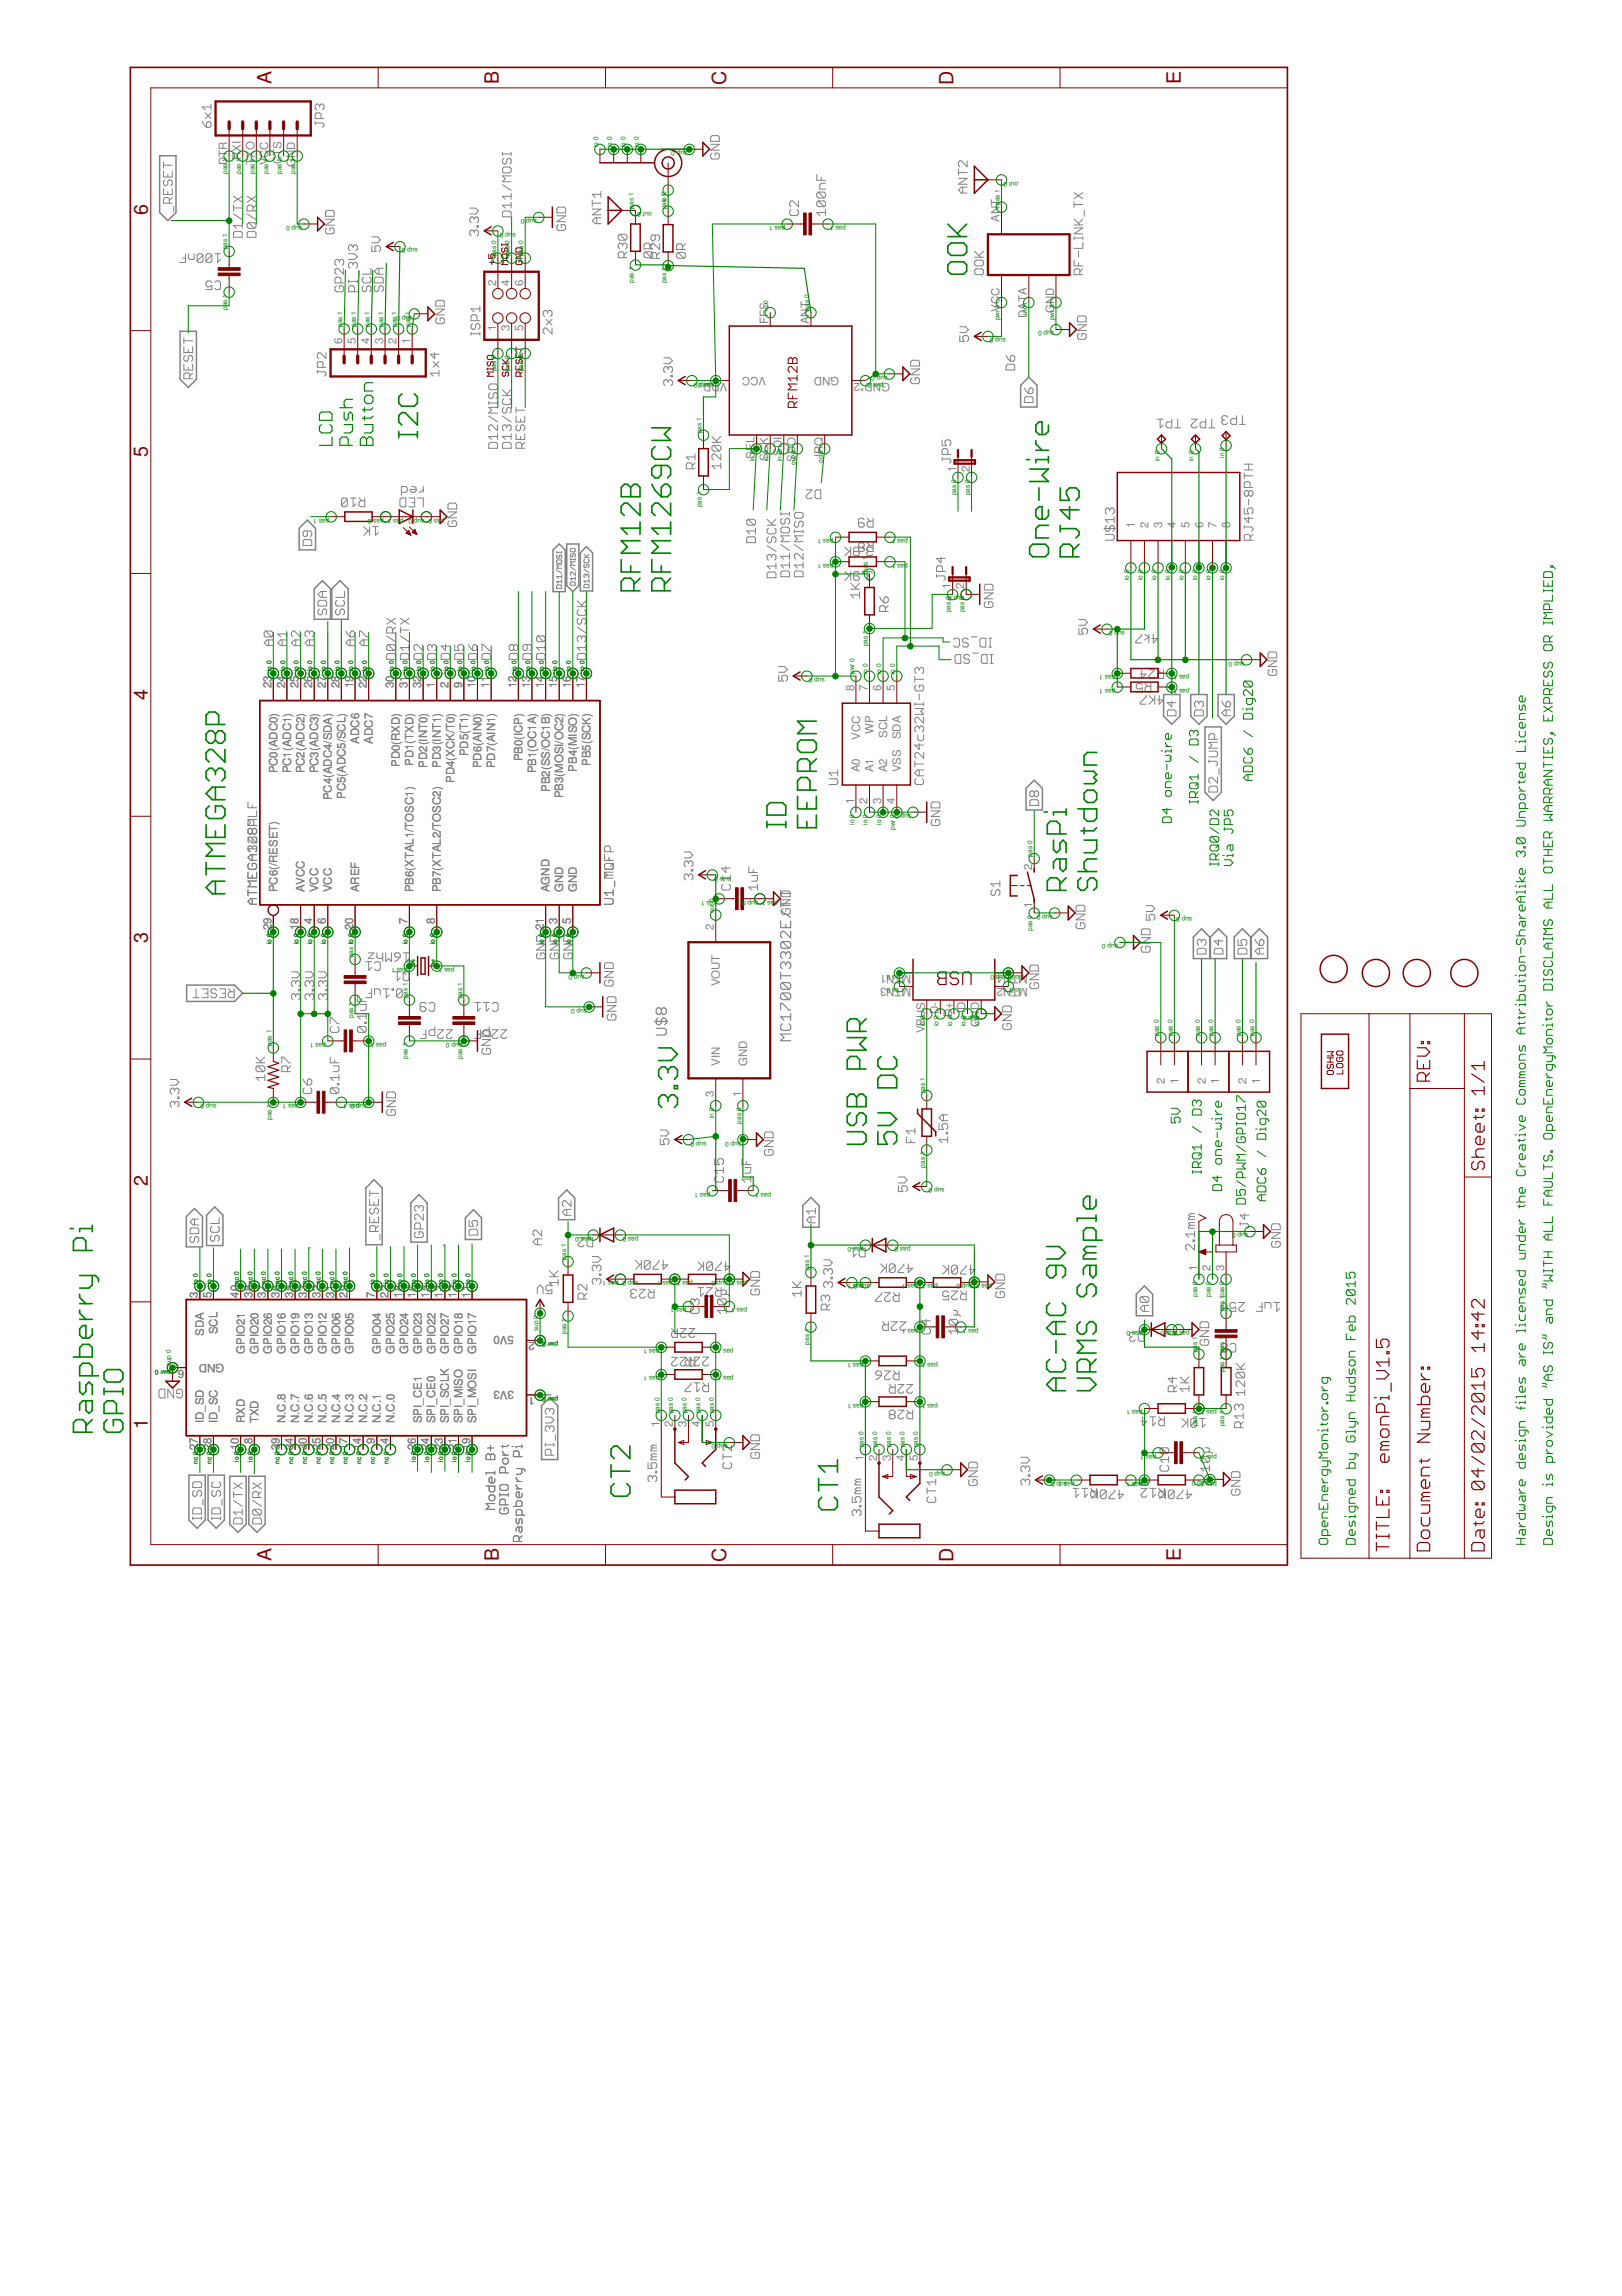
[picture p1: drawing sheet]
<svg xmlns="http://www.w3.org/2000/svg" width="210mm" height="297mm" viewBox="0 0 210 297" stroke-linecap="round" stroke-linejoin="round" font-family="sans-serif">
<defs><g id="words">
<g font-size="2.5" fill="#800000">
<text x="35.1" y="10.9" transform="rotate(-90 35.1 10.9)">A</text>
<text x="64.6" y="10.9" transform="rotate(-90 64.6 10.9)">B</text>
<text x="94" y="11" transform="rotate(-90 94 11)">C</text>
<text x="123.4" y="11" transform="rotate(-90 123.4 11)">D</text>
<text x="152.8" y="10.9" transform="rotate(-90 152.8 10.9)">E</text>
<text x="19.1" y="27.8" transform="rotate(-90 19.1 27.8)">6</text>
<text x="19.1" y="59.2" transform="rotate(-90 19.1 59.2)">5</text>
<text x="19.1" y="90.6" transform="rotate(-90 19.1 90.6)">4</text>
<text x="19.1" y="122" transform="rotate(-90 19.1 122)">3</text>
<text x="19.1" y="153.4" transform="rotate(-90 19.1 153.4)">2</text>
<text x="19.1" y="184.8" transform="rotate(-90 19.1 184.8)">1</text>
<text x="35.1" y="202" transform="rotate(-90 35.1 202)">A</text>
<text x="64.6" y="202" transform="rotate(-90 64.6 202)">B</text>
<text x="94" y="202.1" transform="rotate(-90 94 202.1)">C</text>
<text x="123.4" y="202.1" transform="rotate(-90 123.4 202.1)">D</text>
<text x="152.8" y="202" transform="rotate(-90 152.8 202)">E</text>
</g>
<g font-size="1.5" fill="#808080">
<text x="29.4" y="21.3" transform="rotate(-90 29.4 21.3)">DTR</text>
<text x="31.2" y="20.8" transform="rotate(-90 31.2 20.8)">RXI</text>
<text x="32.9" y="21.3" transform="rotate(-90 32.9 21.3)">TXO</text>
<text x="34.7" y="21.4" transform="rotate(-90 34.7 21.4)">VCC</text>
<text x="36.4" y="21.2" transform="rotate(-90 36.4 21.2)">CTS</text>
<text x="38.2" y="21.6" transform="rotate(-90 38.2 21.6)">GND</text>
<text x="129.4" y="28.7" transform="rotate(-90 129.4 28.7)">ANT</text>
<text x="64.2" y="37.1" transform="rotate(-90 64.2 37.1)">2</text>
<text x="66" y="37.1" transform="rotate(-90 66 37.1)">4</text>
<text x="67.7" y="37.1" transform="rotate(-90 67.7 37.1)">6</text>
<text x="99.4" y="41.9" transform="rotate(-90 99.4 41.9)">FFS</text>
<text x="104.7" y="41.9" transform="rotate(-90 104.7 41.9)">ANT</text>
<text x="129.4" y="40.3" transform="rotate(-90 129.4 40.3)">VCC</text>
<text x="132.9" y="41.2" transform="rotate(-90 132.9 41.2)">DATA</text>
<text x="136.4" y="40.5" transform="rotate(-90 136.4 40.5)">GND</text>
<text x="44.3" y="44.4" transform="rotate(-90 44.3 44.4)">6</text>
<text x="46" y="44.4" transform="rotate(-90 46 44.4)">5</text>
<text x="47.8" y="44.4" transform="rotate(-90 47.8 44.4)">4</text>
<text x="49.6" y="44.4" transform="rotate(-90 49.6 44.4)">3</text>
<text x="51.3" y="44.4" transform="rotate(-90 51.3 44.4)">2</text>
<text x="53.1" y="44.4" transform="rotate(-90 53.1 44.4)">1</text>
<text x="64.2" y="42.9" transform="rotate(-90 64.2 42.9)">1</text>
<text x="66" y="42.9" transform="rotate(-90 66 42.9)">3</text>
<text x="67.7" y="42.9" transform="rotate(-90 67.7 42.9)">5</text>
<text x="94.1" y="49.5" transform="rotate(-180 94.1 49.5)">VDD</text>
<text x="99.1" y="48.7" transform="rotate(-180 99.1 48.7)">VCC</text>
<text x="108.6" y="48.7" transform="rotate(-180 108.6 48.7)">GND</text>
<text x="115.2" y="49.5" transform="rotate(-180 115.2 49.5)">GND*2</text>
<text x="97.7" y="59.3" transform="rotate(-90 97.7 59.3)">SEL</text>
<text x="99.4" y="59.6" transform="rotate(-90 99.4 59.6)">SCK</text>
<text x="101.2" y="59" transform="rotate(-90 101.2 59)">SDI</text>
<text x="102.9" y="59.7" transform="rotate(-90 102.9 59.7)">SDO</text>
<text x="106.5" y="59.2" transform="rotate(-90 106.5 59.2)">IRQ</text>
<text x="123.7" y="61.1" transform="rotate(-90 123.7 61.1)">1</text>
<text x="125.5" y="61.1" transform="rotate(-90 125.5 61.1)">2</text>
<text x="146.9" y="68.3" transform="rotate(-90 146.9 68.3)">1</text>
<text x="148.6" y="68.3" transform="rotate(-90 148.6 68.3)">2</text>
<text x="150.4" y="68.3" transform="rotate(-90 150.4 68.3)">3</text>
<text x="152.2" y="68.3" transform="rotate(-90 152.2 68.3)">4</text>
<text x="153.9" y="68.3" transform="rotate(-90 153.9 68.3)">5</text>
<text x="155.7" y="68.3" transform="rotate(-90 155.7 68.3)">6</text>
<text x="157.4" y="68.3" transform="rotate(-90 157.4 68.3)">7</text>
<text x="159.2" y="68.3" transform="rotate(-90 159.2 68.3)">8</text>
<text x="123" y="76.2" transform="rotate(-90 123 76.2)">1</text>
<text x="124.8" y="76.2" transform="rotate(-90 124.8 76.2)">2</text>
<text x="35.1" y="89" transform="rotate(-90 35.1 89)">23</text>
<text x="36.9" y="89" transform="rotate(-90 36.9 89)">24</text>
<text x="38.6" y="89" transform="rotate(-90 38.6 89)">25</text>
<text x="40.4" y="89" transform="rotate(-90 40.4 89)">26</text>
<text x="42.2" y="89" transform="rotate(-90 42.2 89)">27</text>
<text x="43.9" y="89" transform="rotate(-90 43.9 89)">28</text>
<text x="45.7" y="89" transform="rotate(-90 45.7 89)">19</text>
<text x="47.5" y="89" transform="rotate(-90 47.5 89)">22</text>
<text x="51" y="89" transform="rotate(-90 51 89)">30</text>
<text x="52.7" y="89" transform="rotate(-90 52.7 89)">31</text>
<text x="54.5" y="89" transform="rotate(-90 54.5 89)">32</text>
<text x="56.3" y="89" transform="rotate(-90 56.3 89)">1</text>
<text x="58" y="89" transform="rotate(-90 58 89)">2</text>
<text x="59.8" y="89" transform="rotate(-90 59.8 89)">9</text>
<text x="61.5" y="89" transform="rotate(-90 61.5 89)">10</text>
<text x="63.3" y="89" transform="rotate(-90 63.3 89)">11</text>
<text x="66.8" y="89" transform="rotate(-90 66.8 89)">12</text>
<text x="68.6" y="89" transform="rotate(-90 68.6 89)">13</text>
<text x="70.4" y="89" transform="rotate(-90 70.4 89)">14</text>
<text x="72.1" y="89" transform="rotate(-90 72.1 89)">15</text>
<text x="73.9" y="89" transform="rotate(-90 73.9 89)">16</text>
<text x="75.6" y="89" transform="rotate(-90 75.6 89)">17</text>
<text x="110.5" y="89.4" transform="rotate(-90 110.5 89.4)">8</text>
<text x="112.3" y="89.4" transform="rotate(-90 112.3 89.4)">7</text>
<text x="114" y="89.4" transform="rotate(-90 114 89.4)">6</text>
<text x="115.8" y="89.4" transform="rotate(-90 115.8 89.4)">5</text>
<text x="111.3" y="95.7" transform="rotate(-90 111.3 95.7)">VCC</text>
<text x="113.1" y="95" transform="rotate(-90 113.1 95)">WP</text>
<text x="114.8" y="95.5" transform="rotate(-90 114.8 95.5)">SCL</text>
<text x="116.6" y="95.7" transform="rotate(-90 116.6 95.7)">SDA</text>
<text x="35.9" y="100.1" transform="rotate(-90 35.9 100.1)">PC0(ADC0)</text>
<text x="37.7" y="100.1" transform="rotate(-90 37.7 100.1)">PC1(ADC1)</text>
<text x="39.4" y="100.1" transform="rotate(-90 39.4 100.1)">PC2(ADC2)</text>
<text x="41.2" y="100.1" transform="rotate(-90 41.2 100.1)">PC3(ADC3)</text>
<text x="46.5" y="96.2" transform="rotate(-90 46.5 96.2)">ADC6</text>
<text x="48.2" y="96.2" transform="rotate(-90 48.2 96.2)">ADC7</text>
<text x="51.8" y="99.2" transform="rotate(-90 51.8 99.2)">PD0(RXD)</text>
<text x="53.5" y="99.1" transform="rotate(-90 53.5 99.1)">PD1(TXD)</text>
<text x="55.3" y="99.3" transform="rotate(-90 55.3 99.3)">PD2(INT0)</text>
<text x="57" y="99.3" transform="rotate(-90 57 99.3)">PD3(INT1)</text>
<text x="58.8" y="101.3" transform="rotate(-90 58.8 101.3)">PD4(XCK/T0)</text>
<text x="60.6" y="97.8" transform="rotate(-90 60.6 97.8)">PD5(T1)</text>
<text x="62.3" y="99.4" transform="rotate(-90 62.3 99.4)">PD6(AIN0)</text>
<text x="64.1" y="99.4" transform="rotate(-90 64.1 99.4)">PD7(AIN1)</text>
<text x="67.6" y="98.5" transform="rotate(-90 67.6 98.5)">PB0(ICP)</text>
<text x="69.4" y="100.1" transform="rotate(-90 69.4 100.1)">PB1(OC1A)</text>
<text x="74.7" y="99.8" transform="rotate(-90 74.7 99.8)">PB4(MISO)</text>
<text x="76.4" y="99.1" transform="rotate(-90 76.4 99.1)">PB5(SCK)</text>
<text x="111.3" y="99.9" transform="rotate(-90 111.3 99.9)">A0</text>
<text x="113.1" y="99.9" transform="rotate(-90 113.1 99.9)">A1</text>
<text x="114.8" y="99.9" transform="rotate(-90 114.8 99.9)">A2</text>
<text x="116.6" y="99.9" transform="rotate(-90 116.6 99.9)">VSS</text>
<text x="42.9" y="103.5" transform="rotate(-90 42.9 103.5)">PC4(ADC4/SDA)</text>
<text x="44.7" y="103.4" transform="rotate(-90 44.7 103.4)">PC5(ADC5/SCL)</text>
<text x="71.1" y="102.5" transform="rotate(-90 71.1 102.5)">PB2(SS/OC1B)</text>
<text x="72.9" y="103.3" transform="rotate(-90 72.9 103.3)">PB3(MOSI/OC2)</text>
<text x="110.5" y="104" transform="rotate(-90 110.5 104)">1</text>
<text x="112.3" y="104" transform="rotate(-90 112.3 104)">2</text>
<text x="114" y="104" transform="rotate(-90 114 104)">3</text>
<text x="115.8" y="104" transform="rotate(-90 115.8 104)">4</text>
<text x="133.6" y="112.6" transform="rotate(-90 133.6 112.6)">2</text>
<text x="35.9" y="115.4" transform="rotate(-90 35.9 115.4)">PC6(/RESET)</text>
<text x="39.4" y="115.4" transform="rotate(-90 39.4 115.4)">AVCC</text>
<text x="40.4" y="119.5" transform="rotate(-90 40.4 119.5)">4</text>
<text x="41.2" y="115.4" transform="rotate(-90 41.2 115.4)">VCC</text>
<text x="42.2" y="119.5" transform="rotate(-90 42.2 119.5)">6</text>
<text x="42.9" y="115.4" transform="rotate(-90 42.9 115.4)">VCC</text>
<text x="46.5" y="115.4" transform="rotate(-90 46.5 115.4)">AREF</text>
<text x="52.7" y="119.5" transform="rotate(-90 52.7 119.5)">7</text>
<text x="53.5" y="115.4" transform="rotate(-90 53.5 115.4)">PB6(XTAL1/TOSC1)</text>
<text x="56.3" y="119.5" transform="rotate(-90 56.3 119.5)">8</text>
<text x="57" y="115.4" transform="rotate(-90 57 115.4)">PB7(XTAL2/TOSC2)</text>
<text x="71.1" y="115.4" transform="rotate(-90 71.1 115.4)">AGND</text>
<text x="72.1" y="119.5" transform="rotate(-90 72.1 119.5)">3</text>
<text x="72.9" y="115.4" transform="rotate(-90 72.9 115.4)">GND</text>
<text x="73.9" y="119.5" transform="rotate(-90 73.9 119.5)">5</text>
<text x="74.7" y="115.4" transform="rotate(-90 74.7 115.4)">GND</text>
<text x="133.6" y="117.4" transform="rotate(-90 133.6 117.4)">1</text>
<text x="35.1" y="120.3" transform="rotate(-90 35.1 120.3)">29</text>
<text x="38.6" y="120.3" transform="rotate(-90 38.6 120.3)">18</text>
<text x="45.7" y="120.3" transform="rotate(-90 45.7 120.3)">20</text>
<text x="70.4" y="120.3" transform="rotate(-90 70.4 120.3)">21</text>
<text x="92.4" y="120.3" transform="rotate(-90 92.4 120.3)">2</text>
<text x="93.2" y="127.6" transform="rotate(-90 93.2 127.6)">VOUT</text>
<text x="117.9" y="127.9" transform="rotate(-180 117.9 127.9)">MTN3</text>
<text x="117.9" y="126.1" transform="rotate(-180 117.9 126.1)">MTN1</text>
<text x="121.4" y="131.2" transform="rotate(-90 121.4 131.2)">D-</text>
<text x="123.2" y="131.6" transform="rotate(-90 123.2 131.6)">D+</text>
<text x="125" y="131.1" transform="rotate(-90 125 131.1)">ID</text>
<text x="133" y="127.9" transform="rotate(-180 133 127.9)">MTN2</text>
<text x="133" y="126.1" transform="rotate(-180 133 126.1)">MTN4</text>
<text x="93.1" y="137.9" transform="rotate(-90 93.1 137.9)">VIN</text>
<text x="96.7" y="137.9" transform="rotate(-90 96.7 137.9)">GND</text>
<text x="119.7" y="133.7" transform="rotate(-90 119.7 133.7)">VBUS</text>
<text x="126.7" y="132.9" transform="rotate(-90 126.7 132.9)">GND</text>
<text x="92.4" y="142" transform="rotate(-90 92.4 142)">3</text>
<text x="95.9" y="142" transform="rotate(-90 95.9 142)">1</text>
<text x="150.7" y="140.2" transform="rotate(-90 150.7 140.2)">2</text>
<text x="152.5" y="140.2" transform="rotate(-90 152.5 140.2)">1</text>
<text x="156" y="140.2" transform="rotate(-90 156 140.2)">2</text>
<text x="157.8" y="140.2" transform="rotate(-90 157.8 140.2)">1</text>
<text x="161.3" y="140.2" transform="rotate(-90 161.3 140.2)">2</text>
<text x="163.1" y="140.2" transform="rotate(-90 163.1 140.2)">1</text>
<text x="25.6" y="167.9" transform="rotate(-90 25.6 167.9)">3</text>
<text x="27.4" y="167.9" transform="rotate(-90 27.4 167.9)">5</text>
<text x="30.9" y="167.9" transform="rotate(-90 30.9 167.9)">40</text>
<text x="32.7" y="167.9" transform="rotate(-90 32.7 167.9)">38</text>
<text x="34.4" y="167.9" transform="rotate(-90 34.4 167.9)">37</text>
<text x="36.2" y="167.9" transform="rotate(-90 36.2 167.9)">36</text>
<text x="37.9" y="167.9" transform="rotate(-90 37.9 167.9)">35</text>
<text x="39.7" y="167.9" transform="rotate(-90 39.7 167.9)">33</text>
<text x="41.5" y="167.9" transform="rotate(-90 41.5 167.9)">32</text>
<text x="43.2" y="167.9" transform="rotate(-90 43.2 167.9)">31</text>
<text x="45" y="167.9" transform="rotate(-90 45 167.9)">29</text>
<text x="48.5" y="167.9" transform="rotate(-90 48.5 167.9)">7</text>
<text x="50.3" y="167.9" transform="rotate(-90 50.3 167.9)">22</text>
<text x="52" y="167.9" transform="rotate(-90 52 167.9)">18</text>
<text x="53.8" y="167.9" transform="rotate(-90 53.8 167.9)">16</text>
<text x="55.6" y="167.9" transform="rotate(-90 55.6 167.9)">15</text>
<text x="57.3" y="167.9" transform="rotate(-90 57.3 167.9)">13</text>
<text x="59.1" y="167.9" transform="rotate(-90 59.1 167.9)">12</text>
<text x="60.8" y="167.9" transform="rotate(-90 60.8 167.9)">11</text>
<text x="154.9" y="164.4" transform="rotate(-90 154.9 164.4)">1</text>
<text x="156.7" y="164.4" transform="rotate(-90 156.7 164.4)">2</text>
<text x="158.4" y="164.4" transform="rotate(-90 158.4 164.4)">3</text>
<text x="26.4" y="172.8" transform="rotate(-90 26.4 172.8)">SDA</text>
<text x="28.2" y="172.6" transform="rotate(-90 28.2 172.6)">SCL</text>
<text x="66.5" y="172.9" transform="rotate(-180 66.5 172.9)">5V0</text>
<text x="69.2" y="173.7" transform="rotate(-180 69.2 173.7)">2</text>
<text x="23.9" y="177.2" transform="rotate(-180 23.9 177.2)">6</text>
<text x="29" y="176.4" transform="rotate(-180 29 176.4)">GND</text>
<text x="31.7" y="175.1" transform="rotate(-90 31.7 175.1)">GPIO21</text>
<text x="33.4" y="175.1" transform="rotate(-90 33.4 175.1)">GPIO20</text>
<text x="35.2" y="175.1" transform="rotate(-90 35.2 175.1)">GPIO26</text>
<text x="37" y="175.1" transform="rotate(-90 37 175.1)">GPIO16</text>
<text x="38.7" y="175.1" transform="rotate(-90 38.7 175.1)">GPIO19</text>
<text x="40.5" y="175.1" transform="rotate(-90 40.5 175.1)">GPIO13</text>
<text x="42.2" y="175.1" transform="rotate(-90 42.2 175.1)">GPIO12</text>
<text x="44" y="175.1" transform="rotate(-90 44 175.1)">GPIO06</text>
<text x="45.8" y="175.1" transform="rotate(-90 45.8 175.1)">GPIO05</text>
<text x="49.3" y="175.1" transform="rotate(-90 49.3 175.1)">GPIO04</text>
<text x="51.1" y="175.1" transform="rotate(-90 51.1 175.1)">GPIO25</text>
<text x="52.8" y="175.1" transform="rotate(-90 52.8 175.1)">GPIO24</text>
<text x="54.6" y="175.1" transform="rotate(-90 54.6 175.1)">GPIO23</text>
<text x="56.3" y="175.1" transform="rotate(-90 56.3 175.1)">GPIO22</text>
<text x="58.1" y="175.1" transform="rotate(-90 58.1 175.1)">GPIO27</text>
<text x="59.9" y="175.1" transform="rotate(-90 59.9 175.1)">GPIO18</text>
<text x="61.6" y="175.1" transform="rotate(-90 61.6 175.1)">GPIO17</text>
<text x="66.5" y="179.9" transform="rotate(-180 66.5 179.9)">3V3</text>
<text x="26.4" y="184.1" transform="rotate(-90 26.4 184.1)">ID_SD</text>
<text x="28.2" y="184.1" transform="rotate(-90 28.2 184.1)">ID_SC</text>
<text x="31.7" y="184.1" transform="rotate(-90 31.7 184.1)">RXD</text>
<text x="33.4" y="184.1" transform="rotate(-90 33.4 184.1)">TXD</text>
<text x="37" y="184.1" transform="rotate(-90 37 184.1)">N.C.8</text>
<text x="38.7" y="184.1" transform="rotate(-90 38.7 184.1)">N.C.7</text>
<text x="40.5" y="184.1" transform="rotate(-90 40.5 184.1)">N.C.6</text>
<text x="42.2" y="184.1" transform="rotate(-90 42.2 184.1)">N.C.5</text>
<text x="44" y="184.1" transform="rotate(-90 44 184.1)">N.C.4</text>
<text x="45.8" y="184.1" transform="rotate(-90 45.8 184.1)">N.C.3</text>
<text x="47.5" y="184.1" transform="rotate(-90 47.5 184.1)">N.C.2</text>
<text x="49.3" y="184.1" transform="rotate(-90 49.3 184.1)">N.C.1</text>
<text x="51.1" y="184.1" transform="rotate(-90 51.1 184.1)">N.C.0</text>
<text x="54.6" y="184.1" transform="rotate(-90 54.6 184.1)">SPI_CE1</text>
<text x="56.3" y="184.1" transform="rotate(-90 56.3 184.1)">SPI_CE0</text>
<text x="58.1" y="184.1" transform="rotate(-90 58.1 184.1)">SPI_SCLK</text>
<text x="59.9" y="184.1" transform="rotate(-90 59.9 184.1)">SPI_MISO</text>
<text x="61.6" y="184.1" transform="rotate(-90 61.6 184.1)">SPI_MOSI</text>
<text x="69.2" y="180.7" transform="rotate(-180 69.2 180.7)">1</text>
<text x="85.3" y="184.6" transform="rotate(-90 85.3 184.6)">1</text>
<text x="87.1" y="184.6" transform="rotate(-90 87.1 184.6)">2</text>
<text x="88.9" y="184.6" transform="rotate(-90 88.9 184.6)">3</text>
<text x="90.6" y="184.6" transform="rotate(-90 90.6 184.6)">4</text>
<text x="92.4" y="184.6" transform="rotate(-90 92.4 184.6)">5</text>
<text x="25.6" y="187.6" transform="rotate(-90 25.6 187.6)">27</text>
<text x="27.4" y="187.6" transform="rotate(-90 27.4 187.6)">28</text>
<text x="30.9" y="187.6" transform="rotate(-90 30.9 187.6)">10</text>
<text x="32.7" y="186.8" transform="rotate(-90 32.7 186.8)">8</text>
<text x="36.2" y="187.6" transform="rotate(-90 36.2 187.6)">39</text>
<text x="37.9" y="187.6" transform="rotate(-90 37.9 187.6)">34</text>
<text x="39.7" y="187.6" transform="rotate(-90 39.7 187.6)">30</text>
<text x="41.5" y="187.6" transform="rotate(-90 41.5 187.6)">25</text>
<text x="43.2" y="187.6" transform="rotate(-90 43.2 187.6)">20</text>
<text x="45" y="187.6" transform="rotate(-90 45 187.6)">17</text>
<text x="46.8" y="187.6" transform="rotate(-90 46.8 187.6)">14</text>
<text x="48.5" y="186.8" transform="rotate(-90 48.5 186.8)">9</text>
<text x="50.3" y="186.8" transform="rotate(-90 50.3 186.8)">4</text>
<text x="53.8" y="187.6" transform="rotate(-90 53.8 187.6)">26</text>
<text x="55.6" y="187.6" transform="rotate(-90 55.6 187.6)">24</text>
<text x="57.3" y="187.6" transform="rotate(-90 57.3 187.6)">23</text>
<text x="59.1" y="187.6" transform="rotate(-90 59.1 187.6)">21</text>
<text x="60.8" y="187.6" transform="rotate(-90 60.8 187.6)">19</text>
<text x="111.8" y="189" transform="rotate(-90 111.8 189)">1</text>
<text x="113.5" y="189" transform="rotate(-90 113.5 189)">2</text>
<text x="115.3" y="189" transform="rotate(-90 115.3 189)">3</text>
<text x="117" y="189" transform="rotate(-90 117 189)">4</text>
<text x="118.8" y="189" transform="rotate(-90 118.8 189)">5</text>
</g>
<g font-size=".8" fill="#008000">
<text x="29.4" y="22.5" transform="rotate(-90 29.4 22.5)">pas 1</text>
<text x="31.2" y="22.5" transform="rotate(-90 31.2 22.5)">pas 1</text>
<text x="32.9" y="22.5" transform="rotate(-90 32.9 22.5)">pas 1</text>
<text x="34.7" y="22.5" transform="rotate(-90 34.7 22.5)">pas 1</text>
<text x="36.4" y="22.5" transform="rotate(-90 36.4 22.5)">pas 1</text>
<text x="38.2" y="22.5" transform="rotate(-90 38.2 22.5)">pas 1</text>
<text x="77.4" y="19" transform="rotate(-90 77.4 19)">io 0</text>
<text x="79.2" y="19" transform="rotate(-90 79.2 19)">io 0</text>
<text x="80.9" y="19" transform="rotate(-90 80.9 19)">io 0</text>
<text x="82.7" y="19" transform="rotate(-90 82.7 19)">io 0</text>
<text x="88.9" y="19.5" transform="rotate(-180 88.9 19.5)">sup 0</text>
<text x="131.7" y="23.5" transform="rotate(-180 131.7 23.5)">out 0</text>
<text x="39.1" y="29.2" transform="rotate(-180 39.1 29.2)">sup 0</text>
<text x="67.9" y="28.3" transform="rotate(-180 67.9 28.3)">0</text>
<text x="69.5" y="28.3" transform="rotate(-180 69.5 28.3)">sup</text>
<text x="82" y="27" transform="rotate(-90 82 27)">pas 1</text>
<text x="84.4" y="27.5" transform="rotate(-180 84.4 27.5)">out 0</text>
<text x="86.2" y="27.1" transform="rotate(-90 86.2 27.1)">paiso10</text>
<text x="101.6" y="29.2" transform="rotate(-180 101.6 29.2)">pas 1</text>
<text x="109.5" y="29.2" transform="rotate(-180 109.5 29.2)">pas 1</text>
<text x="129.4" y="26.5" transform="rotate(-90 129.4 26.5)">pas 1</text>
<text x="29.4" y="32.3" transform="rotate(-90 29.4 32.3)">pas 1</text>
<text x="54.1" y="32.1" transform="rotate(-180 54.1 32.1)">sup 0</text>
<text x="64.2" y="33.1" transform="rotate(-90 64.2 33.1)">pas 0</text>
<text x="66" y="33.1" transform="rotate(-90 66 33.1)">pas 0</text>
<text x="66.8" y="30.1" transform="rotate(-180 66.8 30.1)">sup 0</text>
<text x="67.7" y="33.1" transform="rotate(-90 67.7 33.1)">pas 0</text>
<text x="29.4" y="40.1" transform="rotate(-90 29.4 40.1)">pas 1</text>
<text x="53.4" y="40.9" transform="rotate(-180 53.4 40.9)">sup 0</text>
<text x="82" y="36.6" transform="rotate(-90 82 36.6)">pas 1</text>
<text x="86.2" y="36.7" transform="rotate(-90 86.2 36.7)">pas 1</text>
<text x="99.4" y="40.2" transform="rotate(-90 99.4 40.2)">io 0</text>
<text x="104.7" y="40.2" transform="rotate(-90 104.7 40.2)">pas 0</text>
<text x="129.4" y="41.4" transform="rotate(-90 129.4 41.4)">pwr 1</text>
<text x="132.9" y="40.7" transform="rotate(-90 132.9 40.7)">in 1</text>
<text x="136.4" y="41.4" transform="rotate(-90 136.4 41.4)">pwr 1</text>
<text x="44.3" y="42.3" transform="rotate(-90 44.3 42.3)">pas 1</text>
<text x="46" y="42.3" transform="rotate(-90 46 42.3)">pas 1</text>
<text x="47.8" y="42.3" transform="rotate(-90 47.8 42.3)">pas 1</text>
<text x="49.6" y="42.3" transform="rotate(-90 49.6 42.3)">pas 1</text>
<text x="51.3" y="42.3" transform="rotate(-90 51.3 42.3)">pas 1</text>
<text x="53.1" y="42.3" transform="rotate(-90 53.1 42.3)">pas 1</text>
<text x="130.2" y="43.8" transform="rotate(-180 130.2 43.8)">sup 0</text>
<text x="136.4" y="42.9" transform="rotate(-180 136.4 42.9)">sup 0</text>
<text x="64.2" y="48" transform="rotate(-90 64.2 48)">pas 0</text>
<text x="66" y="48" transform="rotate(-90 66 48)">pas 0</text>
<text x="67.7" y="48" transform="rotate(-90 67.7 48)">pas 0</text>
<text x="91.9" y="49.5" transform="rotate(-180 91.9 49.5)">sup</text>
<text x="92.4" y="49.5" transform="rotate(-180 92.4 49.5)">pwr 00</text>
<text x="114.3" y="49.5" transform="rotate(-180 114.3 49.5)">pwr 0</text>
<text x="114.8" y="48.6" transform="rotate(-180 114.8 48.6)">sup 0</text>
<text x="90.8" y="56" transform="rotate(-90 90.8 56)">pas 1</text>
<text x="97.7" y="59.6" transform="rotate(-90 97.7 59.6)">in 0</text>
<text x="99.4" y="59.6" transform="rotate(-90 99.4 59.6)">in 0</text>
<text x="101.2" y="59.6" transform="rotate(-90 101.2 59.6)">in 0</text>
<text x="106.5" y="59.9" transform="rotate(-90 106.5 59.9)">oc 0</text>
<text x="150.1" y="59.6" transform="rotate(-90 150.1 59.6)">in 0</text>
<text x="154.5" y="59.6" transform="rotate(-90 154.5 59.6)">in 0</text>
<text x="158.4" y="59.2" transform="rotate(-90 158.4 59.2)">in 0</text>
<text x="90.8" y="65.7" transform="rotate(-90 90.8 65.7)">pas 1</text>
<text x="102.9" y="60.2" transform="rotate(-90 102.9 60.2)">out 0</text>
<text x="123.7" y="64.1" transform="rotate(-90 123.7 64.1)">pas 0</text>
<text x="125.5" y="64.1" transform="rotate(-90 125.5 64.1)">pas 0</text>
<text x="42.6" y="67.1" transform="rotate(-180 42.6 67.1)">pas 1</text>
<text x="52.2" y="67.1" transform="rotate(-180 52.2 67.1)">pas 1 pas 0</text>
<text x="57.5" y="67.1" transform="rotate(-180 57.5 67.1)">pas 0 sup 0</text>
<text x="107.9" y="69.7" transform="rotate(-180 107.9 69.7)">pas 1</text>
<text x="117.5" y="69.7" transform="rotate(-180 117.5 69.7)">pas 1</text>
<text x="107.9" y="72.9" transform="rotate(-180 107.9 72.9)">pas 1</text>
<text x="112.3" y="74" transform="rotate(-90 112.3 74)">pa</text>
<text x="112.3" y="73.1" transform="rotate(-90 112.3 73.1)">s 1</text>
<text x="117" y="72.9" transform="rotate(-180 117 72.9)">as 1</text>
<text x="117.5" y="72.9" transform="rotate(-180 117.5 72.9)">p</text>
<text x="124.8" y="77.1" transform="rotate(-180 124.8 77.1)">sup 0</text>
<text x="146.1" y="75.1" transform="rotate(-90 146.1 75.1)">io 0</text>
<text x="147.9" y="75.1" transform="rotate(-90 147.9 75.1)">io 0</text>
<text x="149.6" y="75.1" transform="rotate(-90 149.6 75.1)">io 0</text>
<text x="151.4" y="75.1" transform="rotate(-90 151.4 75.1)">io 0</text>
<text x="153.1" y="75.1" transform="rotate(-90 153.1 75.1)">io 0</text>
<text x="154.9" y="75.1" transform="rotate(-90 154.9 75.1)">io 0</text>
<text x="156.7" y="75.1" transform="rotate(-90 156.7 75.1)">io 0</text>
<text x="158.4" y="75.1" transform="rotate(-90 158.4 75.1)">io 0</text>
<text x="112.3" y="83.6" transform="rotate(-90 112.3 83.6)">pas 1</text>
<text x="123" y="79.2" transform="rotate(-90 123 79.2)">pas 0</text>
<text x="124.8" y="79.2" transform="rotate(-90 124.8 79.2)">pas 0</text>
<text x="145.6" y="81.6" transform="rotate(-180 145.6 81.6)">sup 0</text>
<text x="35.1" y="86.9" transform="rotate(-90 35.1 86.9)">io 0</text>
<text x="36.9" y="86.9" transform="rotate(-90 36.9 86.9)">io 0</text>
<text x="38.6" y="86.9" transform="rotate(-90 38.6 86.9)">io 0</text>
<text x="40.4" y="86.9" transform="rotate(-90 40.4 86.9)">io 0</text>
<text x="42.2" y="86.9" transform="rotate(-90 42.2 86.9)">io 0</text>
<text x="43.9" y="86.9" transform="rotate(-90 43.9 86.9)">io 0</text>
<text x="45.7" y="86.9" transform="rotate(-90 45.7 86.9)">io 0</text>
<text x="47.5" y="86.9" transform="rotate(-90 47.5 86.9)">io 0</text>
<text x="51" y="86.9" transform="rotate(-90 51 86.9)">io 0</text>
<text x="52.7" y="86.9" transform="rotate(-90 52.7 86.9)">io 0</text>
<text x="54.5" y="86.9" transform="rotate(-90 54.5 86.9)">io 0</text>
<text x="56.3" y="86.9" transform="rotate(-90 56.3 86.9)">io 0</text>
<text x="58" y="86.9" transform="rotate(-90 58 86.9)">io 0</text>
<text x="59.8" y="86.9" transform="rotate(-90 59.8 86.9)">io 0</text>
<text x="61.5" y="86.9" transform="rotate(-90 61.5 86.9)">io 0</text>
<text x="63.3" y="86.9" transform="rotate(-90 63.3 86.9)">io 0</text>
<text x="66.8" y="86.9" transform="rotate(-90 66.8 86.9)">io 0</text>
<text x="68.6" y="86.9" transform="rotate(-90 68.6 86.9)">io 0</text>
<text x="70.4" y="86.9" transform="rotate(-90 70.4 86.9)">io 0</text>
<text x="72.1" y="86.9" transform="rotate(-90 72.1 86.9)">io 0</text>
<text x="73.9" y="86.9" transform="rotate(-90 73.9 86.9)">io 0</text>
<text x="75.6" y="86.9" transform="rotate(-90 75.6 86.9)">io 0</text>
<text x="106.7" y="87.7" transform="rotate(-180 106.7 87.7)">sup 0</text>
<text x="110.5" y="87.2" transform="rotate(-90 110.5 87.2)">pwr 0</text>
<text x="112.3" y="87.2" transform="rotate(-90 112.3 87.2)">io 0</text>
<text x="114" y="87.2" transform="rotate(-90 114 87.2)">io 0</text>
<text x="115.8" y="87.2" transform="rotate(-90 115.8 87.2)">io 0</text>
<text x="144.3" y="89.1" transform="rotate(-180 144.3 89.1)">pas 1</text>
<text x="144.3" y="87.4" transform="rotate(-180 144.3 87.4)">pas 1</text>
<text x="154" y="89.1" transform="rotate(-180 154 89.1)">pas 1</text>
<text x="154" y="87.4" transform="rotate(-180 154 87.4)">pas 1</text>
<text x="161.1" y="85.6" transform="rotate(-180 161.1 85.6)">sup 0</text>
<text x="110.5" y="106.7" transform="rotate(-90 110.5 106.7)">io 0</text>
<text x="112.3" y="106.7" transform="rotate(-90 112.3 106.7)">io 0</text>
<text x="114" y="106.7" transform="rotate(-90 114 106.7)">io 0</text>
<text x="115.8" y="107.4" transform="rotate(-90 115.8 107.4)">pwr 0</text>
<text x="117.9" y="105.3" transform="rotate(-180 117.9 105.3)">sup 0</text>
<text x="94.5" y="113.4" transform="rotate(-180 94.5 113.4)">sup 0</text>
<text x="133.6" y="110.8" transform="rotate(-90 133.6 110.8)">pas 0</text>
<text x="92.4" y="118.1" transform="rotate(-90 92.4 118.1)">out 0</text>
<text x="92.8" y="116.5" transform="rotate(-180 92.8 116.5)">pas 1</text>
<text x="100.7" y="116.5" transform="rotate(-180 100.7 116.5)">pas 1 sup 0</text>
<text x="136.2" y="118.4" transform="rotate(-180 136.2 118.4)">sup 0</text>
<text x="154.3" y="118.6" transform="rotate(-180 154.3 118.6)">sup 0</text>
<text x="35.1" y="122.2" transform="rotate(-90 35.1 122.2)">io 0</text>
<text x="38.6" y="122.2" transform="rotate(-90 38.6 122.2)">io 0</text>
<text x="40.4" y="122.2" transform="rotate(-90 40.4 122.2)">io 0</text>
<text x="42.2" y="122.2" transform="rotate(-90 42.2 122.2)">io 0</text>
<text x="45.7" y="123.8" transform="rotate(-90 45.7 123.8)">pas 1</text>
<text x="45.7" y="122.2" transform="rotate(-90 45.7 122.2)">io 0</text>
<text x="52.7" y="122.2" transform="rotate(-90 52.7 122.2)">io 0</text>
<text x="52.7" y="125.2" transform="rotate(-180 52.7 125.2)">pas 1</text>
<text x="56.3" y="122.2" transform="rotate(-90 56.3 122.2)">io 0</text>
<text x="58.8" y="125.2" transform="rotate(-180 58.8 125.2)">pas 1</text>
<text x="70.4" y="122.2" transform="rotate(-90 70.4 122.2)">io 0</text>
<text x="72.1" y="122.2" transform="rotate(-90 72.1 122.2)">io 0</text>
<text x="73.9" y="122.2" transform="rotate(-90 73.9 122.2)">io 0</text>
<text x="133.6" y="120.4" transform="rotate(-90 133.6 120.4)">pas 0</text>
<text x="144.7" y="122.2" transform="rotate(-180 144.7 122.2)">sup 0</text>
<text x="45.7" y="131.7" transform="rotate(-90 45.7 131.7)">pas 1</text>
<text x="52.7" y="129.1" transform="rotate(-90 52.7 129.1)">pas 1</text>
<text x="59.8" y="129.1" transform="rotate(-90 59.8 129.1)">pas 1</text>
<text x="75.6" y="126.1" transform="rotate(-180 75.6 126.1)">sup 0</text>
<text x="76" y="130.5" transform="rotate(-180 76 130.5)">sup 0</text>
<text x="116.2" y="127.9" transform="rotate(-180 116.2 127.9)">io 0</text>
<text x="116.2" y="126.1" transform="rotate(-180 116.2 126.1)">io 0</text>
<text x="126.7" y="131.4" transform="rotate(-180 126.7 131.4)">sup 0</text>
<text x="128.6" y="126.1" transform="rotate(-180 128.6 126.1)">0</text>
<text x="132.1" y="127.9" transform="rotate(-180 132.1 127.9)">io 0</text>
<text x="132.1" y="126.1" transform="rotate(-180 132.1 126.1)">io 0 sup</text>
<text x="35.1" y="135.3" transform="rotate(-90 35.1 135.3)">pas 1</text>
<text x="42.2" y="134.9" transform="rotate(-180 42.2 134.9)">pas 1</text>
<text x="50" y="134.9" transform="rotate(-180 50 134.9)">pas 1</text>
<text x="52.7" y="137" transform="rotate(-90 52.7 137)">pas 1</text>
<text x="59.8" y="137" transform="rotate(-90 59.8 137)">pas 1</text>
<text x="59.8" y="134.9" transform="rotate(-180 59.8 134.9)">sup 0</text>
<text x="119.7" y="132.7" transform="rotate(-90 119.7 132.7)">io 0</text>
<text x="121.4" y="132.7" transform="rotate(-90 121.4 132.7)">io 0</text>
<text x="123.2" y="132.7" transform="rotate(-90 123.2 132.7)">io 0</text>
<text x="125" y="132.7" transform="rotate(-90 125 132.7)">io 0</text>
<text x="126.7" y="132.7" transform="rotate(-90 126.7 132.7)">io 0</text>
<text x="150" y="134" transform="rotate(-90 150 134)">pas 0</text>
<text x="151.7" y="134" transform="rotate(-90 151.7 134)">pas 0</text>
<text x="155.2" y="134" transform="rotate(-90 155.2 134)">pas 0</text>
<text x="157" y="134" transform="rotate(-90 157 134)">pas 0</text>
<text x="160.5" y="134" transform="rotate(-90 160.5 134)">pas 0</text>
<text x="162.3" y="134" transform="rotate(-90 162.3 134)">pas 0</text>
<text x="28" y="142.8" transform="rotate(-180 28 142.8)">sup 0</text>
<text x="38.6" y="142.8" transform="rotate(-180 38.6 142.8)">pas 1</text>
<text x="46.5" y="142.8" transform="rotate(-180 46.5 142.8)">pas 1</text>
<text x="47.5" y="142.8" transform="rotate(-180 47.5 142.8)">sup 0</text>
<text x="119.7" y="141.5" transform="rotate(-90 119.7 141.5)">pas 1</text>
<text x="35.1" y="144.9" transform="rotate(-90 35.1 144.9)">pas 1</text>
<text x="91.4" y="147.7" transform="rotate(-180 91.4 147.7)">sup 0</text>
<text x="92.4" y="144.6" transform="rotate(-90 92.4 144.6)">in 0</text>
<text x="95.9" y="145.4" transform="rotate(-90 95.9 145.4)">pas 0</text>
<text x="95.9" y="147.7" transform="rotate(-180 95.9 147.7)">sup 0</text>
<text x="91.9" y="154.3" transform="rotate(-180 91.9 154.3)">pas 1</text>
<text x="99.8" y="154.3" transform="rotate(-180 99.8 154.3)">pas 1</text>
<text x="119.7" y="151.1" transform="rotate(-90 119.7 151.1)">pas 1</text>
<text x="122.2" y="153.8" transform="rotate(-180 122.2 153.8)">sup 0</text>
<text x="76.5" y="160" transform="rotate(-180 76.5 160)">pas 0</text>
<text x="82.6" y="160" transform="rotate(-180 82.6 160)">pas 0</text>
<text x="111.8" y="161.3" transform="rotate(-180 111.8 161.3)">pas 0</text>
<text x="117.8" y="161.3" transform="rotate(-180 117.8 161.3)">pas 0</text>
<text x="161.5" y="159.6" transform="rotate(-180 161.5 159.6)">sup 0</text>
<text x="25.6" y="166.1" transform="rotate(-90 25.6 166.1)">io 0</text>
<text x="27.4" y="166.1" transform="rotate(-90 27.4 166.1)">io 0</text>
<text x="30.9" y="166.1" transform="rotate(-90 30.9 166.1)">nc 0</text>
<text x="32.7" y="166.1" transform="rotate(-90 32.7 166.1)">nc 0</text>
<text x="34.4" y="166.1" transform="rotate(-90 34.4 166.1)">nc 0</text>
<text x="36.2" y="166.1" transform="rotate(-90 36.2 166.1)">nc 0</text>
<text x="37.9" y="166.1" transform="rotate(-90 37.9 166.1)">nc 0</text>
<text x="39.7" y="166.1" transform="rotate(-90 39.7 166.1)">nc 0</text>
<text x="41.5" y="166.1" transform="rotate(-90 41.5 166.1)">nc 0</text>
<text x="43.2" y="166.1" transform="rotate(-90 43.2 166.1)">nc 0</text>
<text x="45" y="166.1" transform="rotate(-90 45 166.1)">nc 0</text>
<text x="48.5" y="166.1" transform="rotate(-90 48.5 166.1)">io 0</text>
<text x="50.3" y="166.1" transform="rotate(-90 50.3 166.1)">io 0</text>
<text x="52" y="166.1" transform="rotate(-90 52 166.1)">io 0</text>
<text x="53.8" y="166.1" transform="rotate(-90 53.8 166.1)">io 0</text>
<text x="55.6" y="166.1" transform="rotate(-90 55.6 166.1)">io 0</text>
<text x="57.3" y="166.1" transform="rotate(-90 57.3 166.1)">io 0</text>
<text x="59.1" y="166.1" transform="rotate(-90 59.1 166.1)">io 0</text>
<text x="60.8" y="166.1" transform="rotate(-90 60.8 166.1)">io 0</text>
<text x="73.3" y="163" transform="rotate(-90 73.3 163)">pas 1</text>
<text x="82.6" y="165.7" transform="rotate(-180 82.6 165.7)">sup 0 pas 1</text>
<text x="87.1" y="165.7" transform="rotate(-180 87.1 165.7)">pas 1</text>
<text x="89.7" y="165.7" transform="rotate(-180 89.7 165.7)">pas 1</text>
<text x="94.1" y="165.7" transform="rotate(-180 94.1 165.7)">sup 0</text>
<text x="96.7" y="165.7" transform="rotate(-180 96.7 165.7)">pas 1</text>
<text x="104.7" y="164.4" transform="rotate(-90 104.7 164.4)">pas 1</text>
<text x="112.6" y="166.2" transform="rotate(-180 112.6 166.2)">suppa0s 1</text>
<text x="118.8" y="166.2" transform="rotate(-180 118.8 166.2)">pas 1</text>
<text x="121.4" y="166.2" transform="rotate(-180 121.4 166.2)">pas 1</text>
<text x="125.8" y="166.1" transform="rotate(-180 125.8 166.1)">sup 0</text>
<text x="128.4" y="166.2" transform="rotate(-180 128.4 166.2)">pas 1</text>
<text x="154.9" y="167.8" transform="rotate(-90 154.9 167.8)">pas 0</text>
<text x="156.7" y="167.8" transform="rotate(-90 156.7 167.8)">pas 0</text>
<text x="69.7" y="172.2" transform="rotate(-90 69.7 172.2)">sup 0</text>
<text x="72.2" y="173.7" transform="rotate(-180 72.2 173.7)">pwr 0</text>
<text x="73.3" y="172.6" transform="rotate(-90 73.3 172.6)">pas 1</text>
<text x="87.3" y="169.3" transform="rotate(-180 87.3 169.3)">1</text>
<text x="88.9" y="169.3" transform="rotate(-180 88.9 169.3)">pas</text>
<text x="96.7" y="169.3" transform="rotate(-180 96.7 169.3)">pas 1</text>
<text x="104.7" y="174" transform="rotate(-90 104.7 174)">pas 1</text>
<text x="118.8" y="171.9" transform="rotate(-180 118.8 171.9)">pas 1</text>
<text x="126.6" y="171.9" transform="rotate(-180 126.6 171.9)">pas 1</text>
<text x="147.9" y="172.3" transform="rotate(-180 147.9 172.3)">pas 0</text>
<text x="154" y="172.3" transform="rotate(-180 154 172.3)">pas 0sup 0</text>
<text x="158.4" y="169.6" transform="rotate(-90 158.4 169.6)">pas 1pas 0</text>
<text x="22.1" y="176.7" transform="rotate(-90 22.1 176.7)">sup 0</text>
<text x="22.1" y="177.2" transform="rotate(-180 22.1 177.2)">pwr 0</text>
<text x="85.3" y="174.5" transform="rotate(-180 85.3 174.5)">pas 1</text>
<text x="85.3" y="178.1" transform="rotate(-180 85.3 178.1)">pas 1</text>
<text x="94.9" y="174.5" transform="rotate(-180 94.9 174.5)">pas 1</text>
<text x="94.9" y="178.1" transform="rotate(-180 94.9 178.1)">pas 1</text>
<text x="111.8" y="176.3" transform="rotate(-180 111.8 176.3)">pas 1</text>
<text x="121.4" y="176.3" transform="rotate(-180 121.4 176.3)">pas 1</text>
<text x="154.9" y="174.9" transform="rotate(-90 154.9 174.9)">pas 1</text>
<text x="158.4" y="177.5" transform="rotate(-90 158.4 177.5)">pas 1 pas 1</text>
<text x="72.2" y="180.7" transform="rotate(-180 72.2 180.7)">pwr 0</text>
<text x="85.3" y="182.9" transform="rotate(-90 85.3 182.9)">pas 0</text>
<text x="87.1" y="182.9" transform="rotate(-90 87.1 182.9)">pas 0</text>
<text x="88.9" y="182.9" transform="rotate(-90 88.9 182.9)">pas 0</text>
<text x="90.6" y="182.9" transform="rotate(-90 90.6 182.9)">pas 0</text>
<text x="92.4" y="182.9" transform="rotate(-90 92.4 182.9)">pas 0</text>
<text x="111.8" y="181.6" transform="rotate(-180 111.8 181.6)">pas 1</text>
<text x="121.4" y="181.6" transform="rotate(-180 121.4 181.6)">pas 1</text>
<text x="147.9" y="182.5" transform="rotate(-180 147.9 182.5)">pas 1</text>
<text x="154.9" y="184.5" transform="rotate(-90 154.9 184.5)">pas 1</text>
<text x="157.5" y="182.5" transform="rotate(-180 157.5 182.5)">pas 1</text>
<text x="158.4" y="184.5" transform="rotate(-90 158.4 184.5)">pas 1</text>
<text x="25.6" y="189.4" transform="rotate(-90 25.6 189.4)">nc 0</text>
<text x="27.4" y="189.4" transform="rotate(-90 27.4 189.4)">nc 0</text>
<text x="30.9" y="189.1" transform="rotate(-90 30.9 189.1)">io 0</text>
<text x="32.7" y="189.1" transform="rotate(-90 32.7 189.1)">io 0</text>
<text x="36.2" y="189.4" transform="rotate(-90 36.2 189.4)">nc 0</text>
<text x="37.9" y="189.4" transform="rotate(-90 37.9 189.4)">nc 0</text>
<text x="39.7" y="189.4" transform="rotate(-90 39.7 189.4)">nc 0</text>
<text x="41.5" y="189.4" transform="rotate(-90 41.5 189.4)">nc 0</text>
<text x="43.2" y="189.4" transform="rotate(-90 43.2 189.4)">nc 0</text>
<text x="45" y="189.4" transform="rotate(-90 45 189.4)">nc 0</text>
<text x="46.8" y="189.4" transform="rotate(-90 46.8 189.4)">nc 0</text>
<text x="48.5" y="189.4" transform="rotate(-90 48.5 189.4)">nc 0</text>
<text x="50.3" y="189.4" transform="rotate(-90 50.3 189.4)">nc 0</text>
<text x="53.8" y="189.1" transform="rotate(-90 53.8 189.1)">io 0</text>
<text x="55.6" y="189.1" transform="rotate(-90 55.6 189.1)">io 0</text>
<text x="57.3" y="189.1" transform="rotate(-90 57.3 189.1)">io 0</text>
<text x="59.1" y="189.1" transform="rotate(-90 59.1 189.1)">io 0</text>
<text x="60.8" y="189.1" transform="rotate(-90 60.8 189.1)">io 0</text>
<text x="92.5" y="186.9" transform="rotate(-180 92.5 186.9)">0</text>
<text x="94.1" y="186.9" transform="rotate(-180 94.1 186.9)">sup</text>
<text x="111.8" y="187.3" transform="rotate(-90 111.8 187.3)">pas 0</text>
<text x="113.5" y="187.3" transform="rotate(-90 113.5 187.3)">pas 0</text>
<text x="115.3" y="187.3" transform="rotate(-90 115.3 187.3)">pas 0</text>
<text x="117" y="187.3" transform="rotate(-90 117 187.3)">pas 0</text>
<text x="118.8" y="187.3" transform="rotate(-90 118.8 187.3)">pas 0</text>
<text x="122.3" y="190.4" transform="rotate(-180 122.3 190.4)">sup 0</text>
<text x="138.1" y="191.7" transform="rotate(-180 138.1 191.7)">sup 0</text>
<text x="139.1" y="191.7" transform="rotate(-180 139.1 191.7)">pas 1</text>
<text x="148" y="188.2" transform="rotate(-180 148 188.2)">1</text>
<text x="148.7" y="191.7" transform="rotate(-180 148.7 191.7)">papsa1s 1</text>
<text x="149.6" y="188.2" transform="rotate(-180 149.6 188.2)">pas</text>
<text x="155.9" y="191.7" transform="rotate(-180 155.9 191.7)">1</text>
<text x="157.5" y="191.7" transform="rotate(-180 157.5 191.7)">passup 0</text>
<text x="157.5" y="188.2" transform="rotate(-180 157.5 188.2)">pas 1</text>
</g>
</g></defs>
<g fill="none" stroke="#808080" stroke-width=".13">
<path d="M26.2 15.7l.2 .4 .3 .4M26.6 14.6l.7 .7M26.7 15.9l.2-.2h.2l.2 .2v.4l-.2 .2h-.4zM27.3 13.5v.7M27.3 14.6l-.7 .7M27.3 13.8h-1.1l.4 .4M40.8 15.9h.9l.2 .2v.2l-.2 .2M40.8 15.7v.4M41.4 13.7l.2-.2h.1l.2 .2v.3l-.2 .2M41.4 13.7l-.2-.2h-.2l-.2 .2v.3l.2 .2M41.4 13.7v.1M41.6 15.3v-.5l-.2-.2h-.4l-.2 .2v.5h1.1"/>
<path d="M65 19.7v.4M65 19.9h1.1M66.1 19.7v.4M92 18.7h1.1l-1.1 .7h1.1M92.2 19.8l-.2 .2v.4l.2 .2h.7l.2-.2v-.4l-.2-.2h-.4v.4M92.2 17.5h.7l.2 .2v.6h-1.1v-.6zM21.2 21v.8M21.2 22.1v.8h1.1v-.8M21.2 24.4v.8h1.1v-.8M21.2 21.4h1.1M21.3 23.3l-.1 .2v.3l.1 .2h.2l.2-.2v-.3l.2-.2h.2l.2 .2v.3l-.2 .2M21.7 22.5v.4"/>
<path d="M21.7 24.8v.4M21.9 26.3v-.6l-.2-.2h-.4l-.1 .2v.6h1.1M22.3 25.5l-.4 .4M22.5 26.7v.7M23.6 33.4h.4M24 32.8v1.2h-.8M24.4 32.8v.6l.2 .2h.5v-.8M26.3 33l-.2-.2h-.4l-.2 .2v.8M26.3 33v.8l-.2 .2h-.4l-.2-.2M26.3 33l-.8 .8M27.4 33l-.2-.2h-.4l-.2 .2v.8M27.4 33v.8l-.2 .2h-.4l-.2-.2"/>
<path d="M27.4 36.5l-.2-.2h-.4l-.2 .2v.4l.2 .2 .6-.2v.6h-.8M27.4 33l-.8 .8M27.8 32.8h.7M27.8 36.5l.2-.2h.3l.2 .2v.8l-.2 .2h-.3l-.2-.2M28.2 32.8v1.2l.3-.4M30.2 26.9h1.1M30.2 30.1l.2-.2h.8l.1 .2v.6h-1.1zM30.2 26.5v.8M30.2 27.7l1.1 .7M30.2 25.4l1.1 .7M31.3 29.2h-1.1l.4 .3M31.3 28.8v.7"/>
<path d="M31.3 25.4l-1.1 .7M32 30.1l.2-.2h.7l.2 .2v.6h-1.1zM32 27.7l1.1 .7M32 25.4l1.1 .7M32.2 28.8h.7l.2 .2v.4l-.2 .1M32.2 28.8l-.2 .2v.4l.2 .1h.7M32.2 28.8l.7 .7M32.7 27.3v-.6l-.1-.2h-.4l-.2 .2v.6h1.1M33.1 26.5l-.4 .4M33.1 25.4l-1.1 .7M42.1 28.4h1.1l-1.1 .7h1.1M42.3 29.5l-.2 .2v.4l.2 .1h.8l.1-.1v-.4l-.1-.2h-.4v.4"/>
<path d="M42.3 27.2h.8l.1 .2v.6h-1.1v-.6zM43.5 37l-.2 .2v.3l.2 .2h.8l.2-.2v-.3l-.2-.2h-.4v.4M43.9 33.8l-.2-.2h-.2l-.2 .2v.3l.2 .2M43.9 33.8l.2-.2h.2l.2 .2v.3l-.2 .2M43.9 33.8v.2M44.1 36.6v-.6l-.2-.1h-.4l-.2 .1v.6h1.2M44.5 34.7v.8l-.8-.8h-.2l-.2 .2v.4l.2 .2M45.1 32.8h.8l.3 .4-.3 .4h-.8M45.1 36.2v.4M45.1 36.4h1.1M45.7 34.1l-.2-.1h-.2l-.2 .1v.4l.2 .2M45.7 34.1l.2-.1h.2l.1 .1v.4l-.1 .2"/>
<path d="M45.7 31.9l.2-.2h.2l.1 .2v.4l-.1 .1M45.7 31.9l-.2-.2h-.2l-.2 .2v.4l.2 .1M45.7 31.9v.2M45.7 34.1v.2M45.9 37.7v-.5l-.2-.2h-.4l-.2 .2v.5h1.1M46.2 36.2v.4M46.4 35.1v.7M47.1 37l-.2 .2v.3l.2 .2h.1l.2-.2v-.3l.2-.2h.2l.2 .2v.3l-.2 .2M47.1 35.9l-.2 .1v.4l.2 .2h.7l.2-.2v-.4l-.2-.1M48 34.7v.8h-1.1M48.1 31.8v.7h.6l-.2-.3v-.2l.2-.2h.3l.2 .2v.3l-.2 .2M48.1 30.6h.8l.3 .4-.3 .4h-.8"/>
<path d="M48.6 35.9h.8l.2 .1v.6h-1.1v-.6zM48.6 37l-.1 .2v.3l.1 .2h.2l.2-.2v-.3l.2-.2h.2l.2 .2v.3l-.2 .2M49 34.7v.8M49.6 34.7h-.8l-.3 .4 .3 .4h.8M56.4 39l.2-.1h.7l.2 .1v.6h-1.1zM56.4 40h1.1l-1.1 .7h1.1M60.8 26.9h.8l.3 .4-.3 .4h-.8M61.4 30l-.2-.2h-.2l-.2 .2v.3l.2 .2M61.4 28.3l-.2-.2h-.2l-.2 .2v.3l.2 .2M61.4 30l.2-.2h.1l.2 .2v.3l-.2 .2M61.4 28.3v.1M61.4 30v.1"/>
<path d="M61.4 28.3l.2-.2h.1l.2 .2v.3l-.2 .2M61.7 29.2h.2v.2h-.2zM62.1 39.6v.7M62.1 40h-1.1l.3 .3M65 27.5l.2-.2h.8l.1 .2v.5h-1.1zM65 23.9l1.1 .7M65.2 20.5l-.2 .2v.3l.2 .2h.2l.2-.2v-.3l.2-.2h.2l.1 .2v.3l-.1 .2M65.2 21.6h.8l.1 .2v.4l-.1 .2h-.8l-.2-.2v-.4zM66.1 25v.8M66.1 26.2v.7M66.1 26.5h-1.1l.4 .4M66.1 25.4h-1.1l.4 .4"/>
<path d="M66.1 22.8h-1.1l.4 .3-.4 .4h1.1M72.1 27.9h1.1l-1.1 .8h1.1M72.2 29.1l-.1 .2v.3l.1 .2h.8l.2-.2v-.3l-.2-.2h-.4v.3M72.2 26.8h.8l.2 .2v.5h-1.1v-.5zM76.6 25.9v.8M76.6 27.1h1.2l-1.2 .7h1.2M76.6 26.3h1.2M77.2 28.2v.7M77.8 24.8v.7M77.8 28.2h-.8l-.4 .4 .4 .3h.8M77.8 25.1h-1.2l.4 .4M80.2 30.3h.7l.2 .2v.4l-.2 .2"/>
<path d="M80.2 30.3l-.2 .2v.4l.2 .2h.7M80.2 30.3l.7 .8M80.6 31.6l-.2-.1h-.2l-.2 .1v.4l.2 .2M80.6 31.6l.2-.1h.1l.2 .1v.4l-.2 .2M80.6 31.6v.2M80.8 33.3v-.5l-.2-.2h-.4l-.2 .2v.5h1.1M81.1 32.6l-.3 .4M83.5 32.6h.8l.2 .2v.3l-.2 .2M83.5 32.6l-.2 .2v.3l.2 .2h.8M83.5 32.6l.8 .7M84.1 32.2v-.6l-.2-.1h-.4l-.2 .1v.6h1.2M84.5 31.5l-.4 .3"/>
<path d="M84.8 30.4v.6l-.2 .2h-.2l-.2-.2v-.4l.2-.2h.8l.2 .2v.4l-.2 .2M85 33.4v-.5l-.2-.2h-.4l-.2 .2v.5h1.2M85.4 31.5v.8l-.8-.8h-.2l-.2 .2v.4l.2 .2M85.4 32.7l-.4 .3M87.8 32.7h.7l.2 .2v.3l-.2 .2M87.8 32.7l-.2 .2v.3l.2 .2h.7M87.8 32.7l.7 .7M88.3 32.3v-.6l-.2-.2h-.3l-.2 .2v.6h1.1M88.7 31.5l-.4 .4M102.4 27.1l-.2 .2v.4l.2 .2h.7l.2-.2v-.4l-.2-.2M103.3 26v.7l-.7-.7h-.2l-.2 .2v.3l.2 .2M105.7 22.6v.7h1.1"/>
<path d="M105.9 24.8h.7l.2 .2v.4l-.2 .2M105.9 26h.7l.2 .2v.3l-.2 .2M105.9 26l-.2 .2v.3l.2 .2h.7M105.9 24.8l-.2 .2v.4l.2 .2h.7M105.9 26l.7 .7M105.9 24.8l.7 .8M106.3 23v.3M106.8 27.5h-1.1l.4 .4M106.8 27.1v.8M106.8 23.7h-.5l-.2 .2v.6h.7M124 23.1h1.2l-1.2 .7h1.2M124 22.3h1.2"/>
<path d="M124 21.9v.8M124.6 24.2v.8M125.2 24.2h-.8l-.4 .4 .4 .4h.8M125.2 20.8v.8l-.8-.8h-.2l-.2 .2v.4l.2 .2M126.1 33.8l.2-.1h.8l.2 .1v.4l-.2 .2h-.8l-.2-.2zM126.1 33.3h1.2M126.1 32.5l.8 .8M126.3 34.8h.8l.2 .2v.3l-.2 .2h-.8l-.2-.2v-.3zM127.3 32.5l-.6 .6M139 29.5h1.1l-1.1 .7h1.1M139 29.1h1.1M139 26.1v.7"/>
<path d="M139 30.6v.4M139 33.7v.7h1.1M139 30.8h1.1M139 28.3l.7 .8M139 26.5h1.1M139 24.9l1.1 .8M139.6 32.5v.8M139.6 34v.4M139.7 35.5v-.5l-.1-.2h-.4l-.2 .2v.5h1.1M140.1 34.8l-.4 .4M140.1 31.4v.7h-1.1M140.1 30.6v.4"/>
<path d="M140.1 28.3l-.5 .6M140.1 24.9l-1.1 .8M140.3 27.2v.8M23.8 43.7v.8M23.8 44.9v.7h1.1v-.7M23.8 47.1v.8h1.1v-.8M23.8 44.1h1.1M24 46l-.2 .2v.3l.2 .2h.2l.2-.2v-.3l.2-.2h.1l.2 .2v.3l-.2 .2M24.4 45.2v.4M24.4 47.5v.4M24.6 49v-.5l-.2-.2h-.4l-.2 .2v.5h1.1M24.9 48.3l-.3 .3"/>
<path d="M41.1 48.1h.9l.2 .2v.2l-.2 .2M41.1 47.9v.4M41.8 47.5v-.6l-.2-.1h-.3l-.2 .1v.6h1.1M42.2 45.6v.8l-.8-.8h-.1l-.2 .2v.4l.2 .2M56 46.8l.8 .7M56.2 45.6v.8l-.5-.6h1.1M56.6 41.1l-.2 .2v.4l.2 .2h.7l.2-.2v-.4l-.2-.2h-.3v.4M56.8 48.3h-1.1l.3 .4M56.8 47.9v.8M56.8 46.8l-.8 .7M61 43.2h1.1M61 43v.4"/>
<path d="M61.2 41.9l-.2 .2v.3l.2 .2h.1l.2-.2v-.3l.2-.2h.2l.2 .2v.3l-.2 .2M61.7 41.5v-.6l-.2-.2h-.3l-.2 .2v.6h1.1M62.1 43v.4M63.2 49.9l.2-.2h.8l.2 .2v.3l-.2 .2h-.8l-.2-.2zM63.2 51.9v.4M63.2 53.8l1.2 .8M63.2 52.1h1.2M63.4 57.2h.8l.2 .2v.6h-1.2v-.6zM63.4 50.8l-.2 .2v.4l.2 .2h.2l.2-.2v-.4l.2-.2h.2l.2 .2v.4l-.2 .2M64.4 55v.7l-.8-.7h-.2l-.2 .2v.3l.2 .2M64.4 51.9v.4M64.4 56.1v.8"/>
<path d="M64.4 56.5h-1.2l.4 .4M64.4 52.7h-1.2l.4 .4-.4 .3h1.2M65 53.8l1.1 .8M65 51.2h1.1M65 50.4l.8 .8M65.2 57.2h.8l.1 .2v.6h-1.1v-.6zM65.2 51.6l-.2 .2v.3l.2 .2h.8l.1-.2v-.3l-.1-.2M65.2 52.7l-.2 .2v.4l.2 .1h.2l.2-.1v-.4l.2-.2h.2l.1 .2v.4l-.1 .1M65.6 55.2l.2-.2h.2l.1 .2v.3l-.1 .2M65.6 55.2l-.2-.2h-.2l-.2 .2v.3l.2 .2M65.6 55.2v.2M66.1 56.1v.8"/>
<path d="M66.1 56.5h-1.1l.4 .4M66.1 50.4l-.5 .6M66.8 53.8v.8h1.1v-.8M66.8 56.1v.8h1.1v-.8M66.8 52.7v.7M66.8 53.1h1.1M67 55l-.2 .2v.3l.2 .2h.2l.2-.2v-.3l.1-.2h.2l.2 .2v.3l-.2 .2M67.4 54.2v.4M67.4 56.5v.4M67.5 58v-.6l-.1-.2h-.4l-.2 .2v.6h1.1M67.9 57.2l-.4 .4M70.7 41.3l.7 .8"/>
<path d="M70.9 40.4l.2-.2h.1l.2 .2v.3l-.2 .2M70.9 40.4l-.2-.2h-.2l-.2 .2v.3l.2 .2M70.9 40.4v.2M71.4 42.4v.8l-.7-.8h-.2l-.2 .2v.4l.2 .2M71.4 41.3l-.7 .8M85.9 46.3h.7l.4 .4-.4 .4h-.7M86.4 49.3l-.1-.2h-.2l-.2 .2v.4l.2 .2M86.4 47.6l-.1-.2h-.2l-.2 .2v.4l.2 .2M86.4 49.3l.2-.2h.2l.2 .2v.4l-.2 .2M86.4 47.6v.2M86.4 49.3v.2M86.4 47.6l.2-.2h.2l.2 .2v.4l-.2 .2"/>
<path d="M86.8 48.6h.2v.1h-.2zM89.9 59.9l-.3 .4M89.9 59.1h-1.1l.4 .4M89.9 58.7v.8M92.1 57.2h1.2M92.1 56.5l.8 .7M92.3 57.6h.8l.2 .2v.4l-.2 .2M92.3 57.6l-.2 .2v.4l.2 .2h.8M92.3 57.6l.8 .8M93.3 58.7v.8l-.8-.8h-.2l-.2 .2v.4l.2 .2M93.3 59.9v.7M93.3 56.5l-.6 .5"/>
<path d="M117.9 47.7h1.1l-1.1 .8h1.1M118 48.9l-.1 .2v.3l.1 .2h.8l.2-.2v-.3l-.2-.2h-.4v.4M118 46.6h.8l.2 .2v.5h-1.1v-.5zM121.9 56.9v.8h.6l-.2-.4v-.2l.2-.2h.4l.1 .2v.4l-.1 .2M121.9 59.2v.4M121.9 59.4h1l.1 .2v.1l-.1 .2M122.7 58.8v-.6l-.2-.2h-.4l-.2 .2v.6h1.1M124.2 43.4v.8h.6l-.2-.6 .2-.2h.3l.2 .2v.4l-.2 .2M124.2 42.3h.7l.4 .4-.4 .3h-.7M130.2 47.3l.2-.2h.7l.2 .2v.6h-1.1zM130.2 46l.2 .4 .3 .3M130.7 46.2l.2-.2h.2l.2 .2v.3l-.2 .2h-.4z"/>
<path d="M132.6 51.5l.2-.2h.7l.2 .2v.6h-1.1zM132.6 50.2l.2 .4 .3 .3M133.1 50.4l.2-.2h.2l.2 .2v.4l-.2 .1h-.4zM139.4 42h1.2l-1.2 .8h1.2M139.6 43.2l-.2 .1v.4l.2 .2h.8l.2-.2v-.4l-.2-.1h-.4v.3M139.6 40.9h.8l.2 .2v.5h-1.2v-.5zM149.8 54.2h.7M150.1 54.2v1.2l.4-.4M151.6 54.2v1.2h-.5l-.2-.2v-.4l.2-.2h.5M152 55.4h.8M152.4 54.2v1.2M154.2 54.2h.7l-.7 .8v.2l.1 .2h.4l.2-.2"/>
<path d="M156 54.2v1.2h-.5l-.2-.2v-.4l.2-.2h.5M156.4 55.4h.8M156.8 54.2v1.2M158.3 54.4l-.2 .1v.2l.2 .2h.4l.2-.2M158.3 54.4h.2M158.9 54l-.2-.2h-.4l-.2 .2v.2l.2 .2M160 53.8v1.1h-.6l-.1-.2v-.3l.1-.2h.6M160.4 54.9h.7M160.8 53.8v1.1M39.4 69.8h.8l.1 .2v.6h-1.1v-.6zM39.8 68.7v.5l-.2 .2h-.2l-.2-.2v-.3l.2-.2h.8l.1 .2v.3l-.1 .2M41.3 77.7h.8l.2 .2v.5h-1.2v-.5z"/>
<path d="M41.3 78.8l-.2 .2v.4l.2 .1h.2l.2-.1v-.4l.2-.2h.2l.2 .2v.4l-.2 .1M41.7 76.5v.8M42.3 76.5h-.8l-.4 .4 .4 .4h.8M43.6 78.8l-.2 .2v.4l.2 .1h.2l.2-.1v-.4l.2-.2h.2l.2 .2v.4l-.2 .1M43.6 77.7l-.2 .2v.3l.2 .2h.8l.2-.2v-.3l-.2-.2M44.6 76.5v.8h-1.2M44.9 64.6l-.2-.2h-.3l-.2 .2v.8M44.9 64.6v.8l-.2 .2h-.3l-.2-.2M44.9 64.6l-.7 .8M45.3 64.4h.8M45.7 64.4v1.2l.4-.4M46.5 64.4l.3 .4"/>
<path d="M47.1 68.1l.5 .6M47.2 64.4v1.2h-.5l-.2-.2v-.4l.2-.2h.5M47.8 68.1v1.2M47.8 68.5l-.7 .8M48.2 68.1h.8M48.6 68.1v1.2l.4-.4M51.9 63.7h.6l.2-.2v-.4l-.2-.2h-.6v1.2M51.9 64.4h.6v1.2h-.6l-.1-.2v-.8zM52.9 64.4h.8v1.2h-.8M53.3 62.9h.4l.1 .2v.4l-.1 .2h-.4l-.2-.2v-.2h.7M53.3 65h.4M54 64.4h.8v1.2"/>
<path d="M54.8 62.9v.8M54.8 63.3l-.4 .4h-.2M58 66.2h1.1l-1.1 .8h1.1M58.2 67.4l-.2 .2v.3l.2 .2h.7l.2-.2v-.3l-.2-.2h-.4v.4M58.2 65.1h.7l.2 .2v.5h-1.1v-.5zM72 72.5l.1-.1h.5l.1 .1v.3l-.1 .1h-.5l-.1-.1zM72 71.4v.2M72 73.7l.7 .5M72 71.5h.7M72.1 71.8l-.1 .1v.2l.1 .1 .3-.1v-.2l.1-.1 .2 .1v.2l-.1 .1M72.1 75.7h.5l.1 .1v.3h-.7v-.3zM72.7 71.4v.2"/>
<path d="M72.7 74.4v.4M72.7 75v.5M72.7 75.2h-.7l.3 .3M72.7 74.6h-.7l.3 .2M72.7 73.1h-.7l.3 .2-.3 .2h.7M73.8 75.4l.1-.1h.4l.1 .1v.3h-.6zM73.8 72.3v.2M73.8 73.3l.6 .5M73.8 72.4h.6M73.9 71h.4l.1 .3-.1 .1h-.4l-.1-.1zM73.9 71.6l-.1 .1v.2l.1 .2 .2-.2v-.2l.1-.1 .2 .1v.2l-.1 .2M74.4 72.7h-.6l.2 .2-.2 .2h.6"/>
<path d="M74.4 72.3v.2M74.4 74v.4l-.4-.4-.2 .1v.2l.1 .1M74.4 74.6v.5M74.4 74.8h-.6l.2 .3M74.7 78.5h1.1M74.7 77.7l.8 .8M74.9 78.9l-.2 .2v.3l.2 .2h.7l.2-.2v-.3l-.2-.2M75.6 73.7l.6 .4M75.6 72.1h.6M75.6 71.7l.4 .4M75.7 72.3l-.1 .2v.2l.1 .1h.4l.1-.1v-.2l-.1-.2M75.7 73l-.1 .1 .1 .3 .2-.1v-.2l.1-.1 .2 .1v.2l-.1 .1"/>
<path d="M75.7 75.6h.4l.1 .1v.3h-.6v-.3zM75.8 77.7l-.5 .6M75.9 74.4l-.1-.1-.2 .1v.2l.1 .1M75.9 74.4l.1-.1 .2 .1v.2l-.1 .1M75.9 74.4v.1M76.2 75v.4M76.2 75.2h-.6l.2 .2M76.2 71.7l-.3 .3M89.6 60.6v-.5l-.2-.2h-.4l-.2 .2v.5h1.1M93.3 60.3h-1.2l.4 .3M96.6 69.6l.2-.2h.8l.2 .2v.6h-1.2zM96.8 67.2h.8l.2 .2v.4l-.2 .1"/>
<path d="M96.8 67.2l-.2 .2v.4l.2 .1h.8M96.8 67.2l.8 .7M97.8 68.7h-1.2l.4 .4M97.8 68.3v.8M99.3 67.2l.7 .7M99.3 67.9h1.1M99.3 70.6l1.1 .7M99.5 69.4l-.2 .2v.4l.2 .2h.2l.1-.2v-.4l.2-.2h.2l.2 .2v.4l-.2 .2M99.5 68.3l-.2 .2v.4l.2 .2h.7l.2-.2v-.4l-.2-.2M99.5 74h.7l.2 .2v.5h-1.1v-.5zM99.8 71.9l.2-.2h.2l.2 .2v.4l-.2 .2M99.8 71.9l-.1-.2h-.2l-.2 .2v.4l.2 .2"/>
<path d="M99.8 71.9v.2M100.4 72.9v.7M100.4 73.2h-1.1l.4 .4M100.4 67.2l-.6 .6M101 66.5h1.2M101 66.3v.4M101 70.5l1.2 .7M101.2 68.2h.8l.2 .2v.3l-.2 .2h-.8l-.2-.2v-.3zM101.2 67.1l-.2 .1v.4l.2 .2h.2l.2-.2v-.4l.2-.1h.2l.2 .1v.4l-.2 .2M101.2 73.9h.8l.2 .2v.5h-1.2v-.5zM102.2 66.3v.4M102.2 71.6v.7"/>
<path d="M102.2 72.7v.8M102.2 73.1h-1.2l.4 .4M102.2 72h-1.2l.4 .3M102.2 69.3h-1.2l.4 .4-.4 .4h1.2M102.8 68.7h1.1M102.8 66.5l.2-.2h.7l.2 .2v.4l-.2 .2h-.7l-.2-.2zM102.8 74.1l.2-.2h.7l.2 .2v.5h-1.1zM102.8 68.6v.3M102.8 70.5l1.1 .7M103 67.4l-.2 .2v.4l.2 .2h.2l.2-.2v-.4l.1-.2h.2l.2 .2v.4l-.2 .2M103.9 71.6v.7l-.7-.7h-.2l-.2 .2v.4l.2 .1M103.9 73.1h-1.1l.4 .4"/>
<path d="M103.9 69.3h-1.1l.4 .4-.4 .4h1.1M103.9 68.6v.3M103.9 72.7v.8M104.3 63.4h.8l-.8 .7v.2l.2 .2h.4l.2-.2M105.5 63.6l.2-.2h.5v1.1h-.5l-.2-.2zM109.3 74l.6 .5M109.3 70.8l.6 .6M110.1 70.8v1.1M110.1 74v1.1M110.1 74.3l-.8 .8M110.1 71.2l-.8 .7M110.1 76.2h1.1"/>
<path d="M110.1 75.5l.8 .7M111.2 74.1l-.2-.1h-.3l-.2 .1v.8l.2 .2h.3l.2-.2v-.2l-.2-.2h-.5M111.2 71l-.2-.2h-.3l-.2 .2v.7l.2 .2h.3l.2-.2v-.2l-.2-.1h-.5M111.2 76.6v.7M111.2 77h-1.1l.4 .3M111.2 75.5l-.5 .5M111.3 70.2h.4l.1 .2v.2l-.1 .2 .1 .2v.2l-.1 .2h-.4l-.2-.2v-.2l.2-.2-.2-.2v-.2zM111.6 74h.2v.1h-.2zM111.6 70.8v.2h.2v-.2h-.5M111.8 67.2l-.1-.1h-.4l-.2 .1v.8l.2 .2h.4l.1-.2v-.2l-.1-.2h-.6M112.2 70.2l.4 .4M112.2 67.1l.4 .3"/>
<path d="M112.4 71.4l-.2 .1v.2l.2 .2h.3l.2-.2M112.4 74.5l-.2 .2v.2l.2 .2h.3l.2-.2M112.4 74.5h.1M112.9 71l-.2-.2h-.3l-.2 .2v.2l.2 .2M112.9 74.1l-.2-.1h-.3l-.2 .1v.2l.2 .2M113 70.2v1.2h-.6M113 67.1v1.1h-.6l-.2-.2v-.4l.2-.2h.6M113 70.6h-.6l-.2 .2v.4l.2 .2M113.8 77.2l.2 .4 .4 .4M114.4 77.4l.2-.2h.2l.2 .2v.4l-.2 .2h-.4zM114.6 79.1v-.6l-.2-.1h-.4l-.2 .1v.6h1.2M115 78.4l-.4 .3"/>
<path d="M121.2 74.5h1l.1 .2v.2l-.1 .2M121.2 74.3v.4M121.8 72.1v.7l-.6-.6h1.1M122 73.9v-.5l-.2-.2h-.4l-.2 .2v.5h1.1M127.4 75.8l.2-.2h.7l.2 .2v.5h-1.1zM127.4 76.7h1.1l-1.1 .8h1.1M127.6 77.9l-.2 .1v.4l.2 .2h.7l.2-.2v-.4l-.2-.1h-.4v.3M142.9 68.4h1.5M143 69.1h1l.2 .2v.4l-.2 .2h-1M143.2 68l-.2 .2v.4l.2 .1h.2l.2-.1v-.4l.2-.2h.2l.2 .2v.4l-.2 .1M143.6 65.9l.2-.2h.2l.2 .2v.4l-.2 .2M143.6 65.9v.2"/>
<path d="M143.6 65.9l-.2-.2h-.2l-.2 .2v.4l.2 .2M144.2 66.9v.7M144.2 67.2h-1.2l.4 .4M161 65.7v.8h.6l-.2-.6 .2-.2h.4l.1 .2v.4l-.1 .2M161 61.2v.7M161 68v.4M161 68.2h1l.1 .2v.2l-.1 .1M161 61.6h1.1M161 60.8h1.1M161 60h1.1M161.6 60v.8M161.6 63.6v.4"/>
<path d="M161.6 64.6v.7M161.6 66.9v.7l-.6-.5h1.1M161.6 63.6l-.2-.1h-.2l-.2 .1v.4l.2 .2h.2l.2-.2M161.6 63.6l.2-.1h.2l.1 .1v.4l-.1 .2h-.2l-.2-.2M161.8 69.9v-.6l-.2-.2h-.4l-.2 .2v.6h1.1M161.8 63.1v-.6l-.2-.2h-.4l-.2 .2v.6h1.1M162.1 69.1l-.3 .4M34.4 81.6l-.2 .2v.4l.2 .2h.7M34.4 81.6h.7l.2 .2v.4l-.2 .2M34.4 81.6l.7 .8M34.8 82.8v.7M35.3 82.8h-.7l-.4 .4 .4 .3h.7"/>
<path d="M36.5 82.8v.7M37.1 82.8h-.8l-.3 .4 .3 .3h.8M37.1 82h-1.1l.3 .4M37.1 81.6v.8M38.3 82.8v.7M38.8 81.6v.8l-.7-.8h-.2l-.2 .2v.4l.2 .2M38.8 82.8h-.7l-.4 .4 .4 .3h.7M40 81.8l-.1-.2h-.2l-.2 .2v.4l.2 .2M40 81.8v.2M40 82.8v.7M40 81.8l.2-.2h.2l.2 .2v.4l-.2 .2M40.6 82.8h-.7l-.4 .4 .4 .3h.7"/>
<path d="M44.8 81.6l.2 .4 .3 .4M45.3 82.8v.7M45.5 81.6h.2l.2 .2v.4l-.2 .2h-.4v-.6zM45.9 82.8h-.8l-.3 .4 .3 .3h.8M46.5 82.4v-.8h.2l.8 .8h.1M47.1 82.8v.7M47.6 82.8h-.7l-.4 .4 .4 .3h.7M50 84.7l.2-.2h.8l.2 .2v.6h-1.2zM50 82.3l1.2 .7M50 80l1.2 .8M50.2 83.4h.8l.2 .2v.4l-.2 .2M50.2 83.4l.8 .8"/>
<path d="M50.2 83.4l-.2 .2v.4l.2 .2h.8M50.8 81.9v-.6l-.2-.2h-.4l-.2 .2v.6h1.2M51.2 81.1l-.4 .4M51.2 80l-1.2 .8M51.8 81.1v.8M51.8 82.3l1.1 .7M51.8 81.5h1.1M51.8 80l1.1 .8M52 84.5h.7l.2 .2v.6h-1.1v-.6zM52.9 83.4v.8M52.9 83.8h-1.1l.4 .4M52.9 80l-1.1 .8"/>
<path d="M53.6 84.7l.2-.2h.7l.2 .2v.6h-1.1zM54.7 83.4v.8l-.7-.8h-.2l-.2 .2v.4l.2 .2M55.3 84.7l.2-.2h.8l.2 .2v.6h-1.2zM55.9 83.6l-.2-.2h-.2l-.2 .2v.4l.2 .2M55.9 83.6l.2-.2h.2l.2 .2v.4l-.2 .2M55.9 83.6v.2M57.1 84.7l.2-.2h.7l.2 .2v.6h-1.1zM57.7 83.4v.8l-.6-.6h1.1M58.8 84.7l.2-.2h.8l.2 .2v.6h-1.2zM58.8 83.4v.8h.6l-.2-.4v-.2l.2-.2h.4l.2 .2v.4l-.2 .2M60.6 84.7l.2-.2h.8l.1 .2v.6h-1.1zM60.6 83.4l.2 .4 .4 .4"/>
<path d="M61.2 83.6l.2-.2h.2l.1 .2v.4l-.1 .2h-.4zM62.4 84.2v-.8h.2l.7 .8h.2M62.6 84.5h.7l.2 .2v.6h-1.1v-.6zM65.9 84.7l.2-.2h.7l.2 .2v.6h-1.1zM66.5 83.6v.4M66.5 83.6l-.2-.2h-.2l-.2 .2v.4l.2 .2h.2l.2-.2M66.5 83.6l.2-.2h.1l.2 .2v.4l-.2 .2h-.1l-.2-.2M67.8 84.5h.8l.2 .2v.6h-1.1v-.6zM68.2 83.4v.6l-.2 .2h-.2l-.1-.2v-.4l.1-.2h.8l.2 .2v.4l-.2 .2M69.4 84.7l.2-.2h.8l.1 .2v.6h-1.1zM69.6 82.3l-.2 .2v.3l.2 .2h.8M69.6 82.3h.8l.1 .2v.3l-.1 .2"/>
<path d="M69.6 82.3l.8 .7M70.5 83.4v.8M70.5 83.8h-1.1l.4 .4M74.7 84.7l.2-.2h.7l.2 .2v.6h-1.1zM74.7 81.1l1.1 .8M74.9 80l-.2 .2v.4l.2 .2h.2l.2-.2v-.4l.2-.2h.1l.2 .2v.4l-.2 .2M75.3 82.5l-.2-.2h-.2l-.2 .2v.3l.2 .2M75.3 82.5l.2-.2h.1l.2 .2v.3l-.2 .2M75.3 82.5v.2M75.8 83.8h-1.1l.4 .4M75.8 83.4v.8M100.8 86.2h.7l.4 .4-.4 .4h-.7"/>
<path d="M100.8 87.4v.7h.5l-.1-.4v-.2l.1-.1h.4l.2 .1v.4l-.2 .2M108.4 99.6v.8M108.4 100h-1.1l.4 .4M118.4 91.1h1.1M118.4 87.5v.7M118.4 90.9v.4M118.4 98.5v.7M118.4 98.8h1.1M118.4 91.7h1.1l-.4 .3 .4 .4h-1.1M118.4 87.9h1.1M118.6 88.6l-.2 .2v.4l.2 .2h.7l.2-.2v-.4l-.2-.2h-.3v.4M118.8 95.1v.5l.2 .2h.3l.2-.2v-.5"/>
<path d="M119 86.6l-.2-.2h-.2l-.2 .2v.3l.2 .2M119 94.1l-.2-.2h-.2l-.2 .2v.4l.2 .2M119 86.6l.1-.2h.2l.2 .2v.3l-.2 .2M119 94.1l.1-.2h.2l.2 .2v.4l-.2 .2M119 86.6v.1M119 89.8v.7M119 94.1v.2M119 96.2v.8l-.6-.6h1.1M119 99.6v.8M119.5 99.6h-.7l-.4 .4 .4 .4h.7M119.5 92.8v.8l-.7-.8h-.2l-.2 .2v.4l.2 .2M119.5 97.3v.8l-.7-.8h-.2l-.2 .2v.4l.2 .2"/>
<path d="M119.5 90.9v.4M123.4 82.8l.2-.2h.4l.2 .2v.7l-.2 .2h-.4l-.2-.2M123.8 84.7h.5v1.1h-.5l-.2-.2v-.7zM125.3 82.8l-.2-.2h-.4l-.2 .2v.2l.2 .1h.4l.2 .2v.2l-.2 .2h-.4l-.2-.2M125.5 84.9l-.2-.2h-.4l-.2 .2v.2l.2 .2h.4l.2 .1v.2l-.2 .2h-.4l-.2-.2M125.7 82.4h.7M125.9 84.5h.7M127 82.6h.6v1.1h-.6l-.2-.2v-.7zM127.2 84.7h.5v1.1h-.5l-.2-.2v-.7zM128 82.6h.3M128 83.7h.3M128.1 84.7h.4"/>
<path d="M128.1 85.8h.4M128.1 82.6v1.1M128.3 84.7v1.1M139.6 81.3v.7h.6l-.2-.3v-.2l.2-.2h.3l.2 .2v.4l-.2 .1M139.6 80.2h.8l.3 .3-.3 .4h-.8M147.7 82.1v.1l-.7 .8v.2h.7M147.7 86.7v1.1l.6-.6h-.7M147.8 88.6l-.2-.2h-.4l-.2 .2v.4l.2 .2 .6-.2v.5h-.8M148.1 82.1l.6 .3-.6 .4M148.2 88.4l.4 .4M148.3 90v.2l-.7 .7v.2h.7M148.7 82.1v1.1"/>
<path d="M148.7 90l.5 .6M148.7 86.7h.7l-.7 .7v.2l.2 .2h.3l.2-.2M148.9 88.4v1.1h-.5l-.2-.2v-.3l.2-.2h.5M149.2 82.1v1.1l.6-.6h-.7M149.4 90v1.1M149.4 90.4l-.7 .7M149.8 86.7l.4 .3M150 90v1.1l.6-.5h-.8M150.6 86.7v1.1h-.6l-.2-.2v-.4l.2-.2h.6M151.1 92l.2-.2h.7l.2 .2v.6h-1.1zM151.6 90.7v.8l-.5-.6h1.1M154.6 92l.2-.2h.7l.2 .2v.6h-1.1z"/>
<path d="M155.2 90.9l-.2-.2h-.2l-.2 .2v.4l.2 .2M155.2 90.9l.1-.2h.2l.2 .2v.4l-.2 .2M155.2 90.9v.2M156.4 98.5h1l.2 .2v.2l-.2 .2M156.4 97.2h1l.2 .2v.3l-.2 .2h-1M156.4 98.3v.4M157.2 95.7v-.6l-.2-.2h-.4l-.2 .2v.6h1.2M157.6 96h-1.2l.4 .4-.4 .4h1.2M157.8 99.4v.8M158.1 90.7l.2 .4 .4 .4M158.7 90.9l.2-.2h.1l.2 .2v.4l-.2 .2h-.3zM158.7 91.8v.8"/>
<path d="M159.2 91.8h-.7l-.4 .4 .4 .4h.7M164.1 84.5l.2-.2h.7l.2 .2v.6h-1.1zM164.1 85.5h1.1l-1.1 .7h1.1M164.3 86.6l-.2 .2v.4l.2 .2h.7l.2-.2v-.4l-.2-.2h-.3v.4M32.1 115.5h1.1M32.1 103.8v.7h1.1M32.1 112.8v.8h1.1v-.8M32.1 115.1v.8M32.1 108.3l.2 .4 .3 .4M32.1 106.8h1.1M32.3 111.7l-.2 .2v.4l.2 .2h.7l.2-.2v-.4l-.2-.2h-.4v.4M32.3 106l-.2 .2v.6"/>
<path d="M32.6 104.1v.4M32.6 107.4v.3M32.6 109.6v.2M32.6 110.6v.7M32.6 113.2v.4M32.6 116.2v.8M32.6 107.4l-.2-.2h-.1l-.2 .2v.3l.2 .2h.1l.2-.2M32.6 109.6l-.2-.2h-.1l-.2 .2v.4l.2 .2M32.6 107.4l.2-.2h.2l.2 .2v.3l-.2 .2h-.2l-.2-.2M32.6 109.6l.2-.2h.2l.2 .2M32.6 106l.2 .2v.6M33.2 116.2h-.8l-.3 .4 .3 .4h.8"/>
<path d="M33.2 108.5l-.2-.2h-.2l-.2 .2v.6M33.2 108.3v.8l-.8-.8h-.1l-.2 .2v.4l.2 .2M33.2 114h-1.1l.3 .3-.3 .4h1.1M33.2 104.9v.7h-1.1M33.2 109.4v.8M33.2 110.6h-.8l-.3 .4 .3 .3h.8M33.2 110l-.2 .2M33.2 106h-1.1l.3 .4-.3 .4M33.2 109.8h-1.1l.3 .4M33.2 108.9l-.2 .2h-.4M78.2 110.6v.7h1.2M78.2 112.8v.8"/>
<path d="M78.2 116.2h1l.2 .2v.4l-.2 .2h-1M78.2 113.6h1.2M78.2 113.2h1.2M78.2 112.8l.4 .4-.4 .4M78.2 112.8h1.2M78.8 111v.3M79 110.2v-.6l-.2-.2h-.4l-.2 .2v.6h1.2M79 112.1l.4-.4v.8h-1.2M79.4 111.9l-.2-.2h-.8l-.2 .2v.4l.2 .2M79.4 115.1v.8M79.4 115.5h-1.2l.4 .4M79.4 112.3l-.2 .2"/>
<path d="M79.5 114v.7M88.5 110.2h.8l.4 .4-.4 .4h-.8M89.1 113.3l-.2-.2h-.2l-.2 .2v.3l.2 .2M89.1 111.6l-.2-.2h-.2l-.2 .2v.3l.2 .2M89.1 113.3l.2-.2h.2l.2 .2v.3l-.2 .2M89.1 111.6v.1M89.1 113.3v.2M89.1 111.6l.2-.2h.2l.2 .2v.3l-.2 .2M89.5 112.5h.2v.2h-.2zM93.6 114.4l-.2 .2v.4l.2 .1h.7l.2-.1v-.4l-.2-.2M93.9 112.1v.8l-.5-.6h1.1M94.5 113.3v.7"/>
<path d="M94.5 113.6h-1.1l.3 .4M96.9 112.1v.8h1.1M97.3 113.3h.7v.5l-.2 .2h-.5M97.5 112.5v.4M98 114.8h-1.1l.4 .3M98 114.4v.7M101.1 116.4h1.2l-1.2 .8h1.2M101.3 117.5l-.2 .2v.4l.2 .2h.8l.2-.2v-.4l-.2-.2h-.4v.4M101.3 115.3h.8l.2 .2v.5h-1.2v-.5zM107.3 100.8h.9l.2 .1v.4l-.2 .2h-.9M118.6 100.8l-.2 .1v.4l.2 .2h.7l.2-.2v-.4l-.2-.1M120.5 104.9h1.1l-1.1 .7h1.1"/>
<path d="M120.7 106l-.2 .2v.4l.2 .2h.8l.1-.2v-.4l-.1-.2h-.4v.4M120.7 103.8h.8l.1 .1v.6h-1.1v-.6zM128.4 115.1l-.2 .2v.4l.2 .1h.2l.2-.1v-.4l.2-.2h.2l.2 .2v.4l-.2 .1M129.4 114.3h-1.2l.4 .4M129.4 114v.7M133.5 103.5h.7l.2 .2v.5h-1.1v-.5zM133.8 102.5l-.2-.2h-.1l-.2 .2v.4l.2 .2h.1l.2-.2M133.8 102.5l.2-.2h.2l.2 .2v.4l-.2 .2h-.2l-.2-.2M133.8 102.5v.4M139.3 118.3h1.1l-1.1 .7h1.1M139.4 119.4l-.1 .2v.4l.1 .1h.8l.2-.1v-.4l-.2-.2h-.4v.4M139.4 117.1h.8l.2 .2v.6h-1.1v-.6z"/>
<path d="M148.3 118.3v.7h.6l-.2-.3v-.2l.2-.2h.4l.2 .2v.4l-.2 .1M148.3 117.2h.8l.4 .3-.4 .4h-.8M156.4 101.9l.2-.2h.8l.2 .2v.6h-1.2zM157.6 100.6v.7l-.8-.7h-.2l-.2 .2v.3l.2 .2M22 139.7h.8l.4 .3-.4 .4h-.8M25 129.1h.8M25.4 127.9v1.2M26.1 127.9h.8v1.2h-.8M26.5 128.5h.4M28 128.1l-.2-.2h-.3l-.2 .2v.2l.2 .2h.3l.2 .2v.2l-.2 .2h-.3l-.2-.2M28.4 127.9h.8v1.2h-.8M28.8 128.5h.4"/>
<path d="M29.5 127.9l.4 .4M30.3 127.9v1.2h-.6l-.2-.2v-.4l.2-.2h.6M33.1 137.5h1.2M33.1 136.8l.8 .7M33.3 137.9l-.2 .2v.4l.2 .1h.8M33.3 137.9h.8l.2 .2v.4l-.2 .1M33.3 137.9l.8 .7M34.3 139.4h-1.2l.4 .4M34.3 139v.8M34.3 136.8l-.6 .5M36.5 137.5v-.7h.2l.7 .7h.2M37.2 138.6v-.5l-.2-.2h-.3l-.2 .2v.5h1.1"/>
<path d="M37.6 137.9l-.4 .4M37.7 125.7h.8l.3 .4-.3 .4h-.8M38.3 127.1l-.2-.2h-.2l-.2 .2v.3l.2 .2M38.3 127.1l.2-.2h.2l.1 .2v.3l-.1 .2M38.3 128.8l-.2-.2h-.2l-.2 .2v.3l.2 .2M38.3 128.8l.2-.2h.2l.1 .2v.3l-.1 .2M38.3 127.1v.2M38.3 128.8v.1M38.7 128h.1v.2h-.1zM39.2 139.6l.2 .4 .4 .4M39.5 125.7h.7l.4 .4-.4 .4h-.7M39.8 139.8l.2-.2h.2l.1 .2v.4l-.1 .2h-.4z"/>
<path d="M40 127.1l.2-.2h.2l.2 .2v.3l-.2 .2M40 127.1l-.1-.2h-.2l-.2 .2v.3l.2 .2M40 128.8l-.1-.2h-.2l-.2 .2v.3l.2 .2M40 128.8l.2-.2h.2l.2 .2v.3l-.2 .2M40 127.1v.2M40 128.8v.1M40.4 128h.2v.2h-.2zM41.2 125.7h.8l.4 .4-.4 .4h-.8M41.8 128.8l.2-.2h.2l.2 .2v.3l-.2 .2M41.8 127.1l-.2-.2h-.2l-.2 .2v.3l.2 .2M41.8 127.1l.2-.2h.2l.2 .2v.3l-.2 .2M41.8 127.1v.2"/>
<path d="M41.8 128.8v.1M41.8 128.8l-.2-.2h-.2l-.2 .2v.3l.2 .2M42.2 128h.2v.2h-.2zM42.7 132.4v-.7h.2l.8 .7h.2M42.7 136.8v.7h1.2M42.9 132.8l-.2 .2v.4l.2 .2h.8l.2-.2v-.4l-.2-.2M43.1 137.9h.8v.6l-.2 .1h-.6M43.3 137.1v.4M43.9 139v.8M43.9 139.4h-1.2l.4 .4M46.2 128.8v.8h1.2M46.4 132.8l-.2 .2v.4l.2 .2h.8"/>
<path d="M46.4 132.8h.8l.2 .2v.4l-.2 .2M46.4 132.8l.8 .8M46.6 130h.8v.5l-.2 .2h-.6M46.8 129.2v.4M47.2 132.2h.2v.2h-.2zM47.3 124.4h.8M47.4 131.1v.7M47.4 131.5h-1.2l.4 .3M47.6 123.3h.8l-.8 .7h.8M47.7 128.5h.4M47.7 124.4v1.1l.4-.3M48.1 127.9v1.2h-.8"/>
<path d="M48.5 128.7v-.8h.5l.2 .2v.6M48.5 124.6l.2-.2h.3l.2 .2v.7l-.2 .2h-.3l-.2-.2M48.8 123.3v.5l.2 .2h.3l.2-.2M49.5 123.3v1.1M49.6 127.9h.8M49.9 123.3v1.1l.4-.4 .4 .4v-1.1M50 127.9v1.2l.4-.4M50.7 127.9h.2v.2h-.2zM51.1 123.5l.1-.2h.4l.2 .2v.3h-.6l-.1-.2zM51.1 125.7h.7M51.4 125.7v1.2l.4-.4M51.8 123.8l-.4 .4-.3 .2"/>
<path d="M52 128.1v.8l-.1 .2h-.4l-.2-.2M52 128.1l-.1-.2h-.4l-.2 .2v.8M52 128.1l-.7 .8M52.2 123.3h.7M52.2 125.9l.2-.2h.3l.2 .2v.8l-.2 .2h-.3l-.2-.2zM52.2 125.7l.4 .4M52.6 123.3v1.1l.3-.4M54.8 133.8h.3M55.1 133.2v1.1h-.7M55.1 129.9l-.2-.2h-.3l-.2 .2v.7l.2 .2h.3l.2-.2v-.1l-.2-.2h-.5M55.5 129.9l.2-.2h.4l.2 .2v.7l-.2 .2h-.4l-.2-.2M56.3 132.8v1.2h-.6l-.2-.2v-.4l.2-.2h.6"/>
<path d="M56.6 133.2h.8l-.8 .8v.2l.2 .1h.4l.2-.1M57.8 133.2h.7l-.7 .8v.2l.2 .1h.3l.2-.1M61.4 129.7h.8M61.8 133.8h.4M61.8 129.7v1.1l.4-.3M62.2 133.2v1.1h-.8M62.4 134.5h1.1l-1.1 .7h1.1M62.5 129.7h.8M62.6 135.6l-.2 .2v.4l.2 .2h.7l.2-.2v-.4l-.2-.2h-.4v.4M62.6 133.3h.7l.2 .2v.6h-1.1v-.6zM62.9 129.7v1.1l.4-.3M63.3 132.8v1.2h-.6l-.2-.2v-.4l.2-.2h.6"/>
<path d="M63.7 133.2h.8l-.8 .8v.2l.2 .1h.4l.2-.1M63.7 129.9l.2-.2h.4l.2 .2v.7l-.2 .2h-.4l-.2-.2M64.8 133.2h.8l-.8 .8v.2l.2 .1h.4l.2-.1M69.4 122.2h1.1l-1.1 .7h1.1M69.4 121.2l.2-.2h.8l.1 .2v.6h-1.1zM69.6 123.3l-.2 .2v.3l.2 .2h.8l.1-.2v-.3l-.1-.2h-.4v.4M71.2 121.2l.2-.2h.7l.2 .2v.6h-1.1zM71.2 122.2h1.1l-1.1 .7h1.1M71.4 123.3l-.2 .2v.3l.2 .2h.7l.2-.2v-.3l-.2-.2h-.3v.4M72.9 122.2h1.2l-1.2 .7h1.2M72.9 121.2l.2-.2h.8l.2 .2v.6h-1.2zM73.1 123.3l-.2 .2v.3l.2 .2h.8l.2-.2v-.3l-.2-.2h-.4v.4"/>
<path d="M78.2 125.7h1.2l-1.2 .7h1.2M78.4 126.8l-.2 .2v.4l.2 .2h.8l.2-.2v-.4l-.2-.2h-.4v.4M78.4 124.5h.8l.2 .2v.6h-1.2v-.6zM78.6 130.1h1.1l-1.1 .7h1.1M78.8 131.2l-.2 .2v.4l.2 .2h.7l.2-.2v-.4l-.2-.2h-.4v.4M78.8 128.9h.7l.2 .2v.6h-1.1v-.6zM129.8 131.3h1.1l-1.1 .7h1.1M129.9 132.4l-.1 .2v.4l.1 .2h.8l.2-.2v-.4l-.2-.2h-.4v.4M129.9 130.2h.8l.2 .1v.6h-1.1v-.6zM133.3 126h1.1l-1.1 .7h1.1M133.5 124.9h.7l.2 .2v.5h-1.1v-.5zM133.5 127.1l-.2 .2v.4l.2 .2h.7l.2-.2v-.4l-.2-.2h-.4v.4"/>
<path d="M147.7 121.3h1.1l-1.1 .7h1.1M147.9 122.4l-.2 .2v.4l.2 .2h.8l.1-.2v-.4l-.1-.2h-.4v.4M147.9 120.2h.8l.1 .2v.5h-1.1v-.5zM155.1 122.7h.8l.2 .2v.5h-1.2v-.5zM155.5 121.7l-.2-.2h-.2l-.2 .2v.4l.2 .2M155.5 121.7l.2-.2h.2l.2 .2v.4l-.2 .2M155.5 121.7v.2M157.3 122.7h.8l.2 .2v.5h-1.2v-.5zM157.7 121.5v.8l-.6-.6h1.2M160.2 121.5v.8h.6l-.2-.6 .2-.2h.4l.2 .2v.4l-.2 .2M160.4 122.7h.8l.2 .2v.5h-1.2v-.5zM162.4 121.5l.2 .4 .4 .4"/>
<path d="M163 121.7l.2-.2h.2l.2 .2v.4l-.2 .2h-.4zM163 122.7v.7M163.6 122.7h-.8l-.4 .4 .4 .3h.8M22.6 142.7l-.2-.2h-.2l-.2 .2v.3l.2 .2M22.6 141l-.2-.2h-.2l-.2 .2v.4l.2 .1M22.6 142.7l.2-.2h.2l.2 .2v.3l-.2 .2M22.6 141v.2M22.6 142.7v.2M22.6 141l.2-.2h.2l.2 .2v.4l-.2 .1M23 141.9h.2v.2h-.2zM24.8 160l-.2 .2v.3l.2 .2h.2l.2-.2v-.3l.1-.2h.2l.2 .2v.3l-.2 .2M24.8 158.9h.7l.2 .1v.6h-1.1v-.6z"/>
<path d="M25.2 157.7v.8M25.7 157.7h-.7l-.4 .4 .4 .4h.7M27.4 159.8l-.2 .2v.4l.2 .2h.2l.2-.2v-.4l.2-.2h.2l.2 .2v.4l-.2 .2M27.4 158.7l-.2 .2v.3l.2 .2h.8l.2-.2v-.3l-.2-.2M28.4 157.5v.8h-1.2M39.4 140.7l-.2 .2v.4l.2 .2h.8l.1-.2v-.4l-.1-.2M42.9 140.7l-.2 .2v.4l.2 .2h.8M42.9 140.7h.8l.2 .2v.4l-.2 .2M42.9 140.7l.8 .8M43.7 140.2h.2v.2h-.2zM47.8 154v.8M47.8 155.2v.7h1.2v-.7"/>
<path d="M47.8 157.4v.8h1.2v-.8M47.8 154.4h1.2M48 156.3l-.2 .2v.3l.2 .2h.2l.2-.2v-.3l.2-.2h.2l.2 .2v.3l-.2 .2M48.4 155.5v.4M48.4 157.8v.4M48.6 159.3v-.6l-.2-.1h-.4l-.2 .1v.6h1.2M49 158.6l-.4 .3M49.2 159.7v.7M50 142.4h1.2l-1.2 .8h1.2M50.2 143.6l-.2 .1v.4l.2 .2h.8l.2-.2v-.4l-.2-.1h-.4v.3M50.2 141.3h.8l.2 .2v.5h-1.2v-.5zM53.8 159.4l-.1 .2v.3l.1 .2h.8l.2-.2v-.3l-.2-.2h-.4v.3"/>
<path d="M54.2 156.1l.2-.1h.2l.2 .1v.4l-.2 .2M54.2 156.1l-.2-.1h-.2l-.1 .1v.4l.1 .2M54.2 156.1v.2M54.4 159v-.6l-.2-.2h-.4l-.1 .2v.6h1.1M54.8 157.1v.7l-.8-.7h-.2l-.1 .2v.3l.1 .2M60.7 157.9v.7h.6l-.2-.3v-.2l.2-.2h.3l.2 .2v.4l-.2 .1M60.9 159h.7l.2 .2v.6h-1.1v-.6zM70.1 159.2v.7l-.7-.7h-.2l-.2 .1v.4l.2 .2M73.3 156.5v.7M73.9 155.3v.8l-.7-.8h-.2l-.2 .2v.4l.2 .2M73.9 156.5h-.7l-.4 .3 .4 .4h.7M85.4 147.3v.8h.6l-.2-.4v-.2l.2-.2h.4l.2 .2v.4l-.2 .2"/>
<path d="M85.4 146.2h.8l.4 .4-.4 .4h-.8M92.5 149.9v.8h.6l-.2-.4v-.2l.2-.2h.3l.2 .2v.4l-.2 .2M92.7 152.2l-.2 .2v.3l.2 .2h.7l.2-.2v-.3l-.2-.2M93.6 151v.8M93.6 151.4h-1.1l.4 .4M96 149.9v.8h1.2M96.4 151h.8v.6l-.2 .2h-.6M96.6 150.3v.4M97.2 152.5h-1.2l.4 .4M97.2 152.2v.7M98.9 146.6l.2-.1h.8l.2 .1v.6h-1.2zM98.9 147.6h1.2l-1.2 .7h1.2"/>
<path d="M99.1 148.7l-.2 .2v.4l.2 .2h.8l.2-.2v-.4l-.2-.2h-.4v.4M104.9 157.4v.8M105.5 157.4h-.7l-.4 .4 .4 .4h.7M105.5 156.7h-1.1l.4 .4M105.5 156.3v.8M116.3 153.4v.8h.5l-.2-.4v-.2l.2-.2h.4l.2 .2v.4l-.2 .2M116.3 152.3h.7l.4 .4-.4 .3h-.7M117.3 147.1v.7h1.1M117.9 147.4v.4M118.4 146.3h-1.1l.4 .4M118.4 145.9v.8M121.5 145.4v.7h.6l-.2-.4v-.1l.2-.2h.3l.2 .2v.3l-.2 .2"/>
<path d="M122.1 144.2v.8M122.4 146.5h.2v.2h-.2zM122.6 147.4h-1.1l.4 .4M122.6 147.1v.7M122.6 144.2h-.7l-.4 .4 .4 .4h.7M154 158.5l-.2 .2v.2h.8M154 157.4l-.2 .2v.2h.8M154 158.5h.6M154 157.4h.6M154.6 159.3v.7M154.6 159.7h-1.2l.4 .3M154.6 158.2h-.6l-.2 .1 .2 .2"/>
<path d="M154.6 157h-.6l-.2 .2 .2 .2M160.5 158.3h.9l.2 .2v.2l-.2 .2M160.5 158.2v.3M161.1 157v.8l-.6-.6h1.1M164.5 159.5h1.2l-1.2 .7h1.2M164.7 158.3h.8l.2 .2v.6h-1.2v-.6zM20.6 179.9l.2-.2h.5v1.1h-.5l-.2-.1zM22.5 179.7v1.1l-.8-1.1v1.1M69.5 167.4v-.8l.4-.4 .4 .4v.8M69.6 160.3v.7M70.1 160.3h-.7l-.4 .4 .4 .3h.7M71.1 165.2h1.1"/>
<path d="M71.1 164.4l.7 .8M71.4 166.4l-.2-.2h-.4l-.1 .2v.4l.1 .2 .6-.2v.6h-.7M72.2 165.9h-1.1l.4 .4M72.2 165.5v.8M72.2 164.4l-.6 .6M74.8 160.1h.8l-.8 .8v.2l.2 .2h.4l.2-.2M75.6 168.1v-.6l-.2-.2h-.4l-.2 .2v.6h1.1M75.9 166.2v.7l-.7-.7h-.2l-.2 .1v.4l.2 .2M75.9 167.3l-.3 .4M76 160.3l.2-.2h.5v1.2h-.5l-.2-.2zM76.6 162.6h.8l.4 .3-.4 .4h-.8M77.2 163.9l-.2-.2h-.2l-.2 .2v.4l.2 .1"/>
<path d="M77.2 163.9l.2-.2h.2l.2 .2v.4l-.2 .1M77.2 165.6l-.2-.2h-.2l-.2 .2v.3l.2 .2M77.2 165.6l.2-.2h.2l.2 .2v.3l-.2 .2M77.2 163.9v.2M77.2 165.6v.2M77.6 164.8h.2v.2h-.2zM81.8 167.4h.2M81.8 167.4l-.2 .1v.2l.2 .2h.4l.2-.2M82.3 163.1l.5 .5M82.4 167l-.2-.2h-.4l-.2 .2v.2l.2 .2M82.8 166.8h.7l-.7 .7v.2l.2 .2h.3l.2-.2M83 163.1v1.1"/>
<path d="M83 163.4l-.7 .8M83.9 166.8l.4 .4M84.1 163.3v.7l-.2 .2h-.3l-.2-.2M84.1 163.3l-.2-.2h-.3l-.2 .2v.7M84.1 163.3l-.7 .7M84.6 166.8v1.1h-.5l-.2-.2v-.3l.2-.2h.5M85.3 163.1v.2l-.8 .7v.2h.8M85.8 163.1v1.1l.6-.6h-.8M86.9 175.6h.8l-.8 .8v.1l.2 .2h.4l.2-.2M86.9 171.9l.4 .4M87.7 171.9v1.1h-.6l-.2-.2v-.4l.2-.1h.6M88 171.9h.8l-.8 .7v.2l.2 .2h.4l.2-.2"/>
<path d="M88 175.6h.8l-.8 .8v.1l.2 .2h.4l.2-.2M88.7 175.6l.3 .4M89.2 171.9h.7l-.7 .7v.2l.2 .2h.3l.2-.2M89.2 175.6l.4 .4M89.4 176l-.2 .2v.3l.2 .2M89.4 175.6v1.1M89.4 178.9v.2l-.7 .8v.1h.7M89.5 169.2l-.2 .2v.3l.2 .2h.8l.2-.2v-.3l-.2-.2M89.8 175.6h.8l-.8 .7v.2l.2 .2h.4l.2-.2M89.8 178.9h.8M89.9 168.2l-.2-.2h-.2l-.2 .2v.4l.2 .2M89.9 168.2l.2-.2h.2l.2 .2v.4l-.2 .2"/>
<path d="M89.9 175.6v1.1h-1l-.2-.2v-.4l.2-.1h1M89.9 168.2v.2M90.2 178.9v1.1l.4-.3M90.3 163.3l.6 .5M90.3 166.6h.8M90.7 166.6v1.1l.4-.4M90.9 175.6h.8l-.8 .7v.2l.2 .2h.4l.2-.2M90.9 178.9l.4 .4M91.1 163.3v1.1M91.1 163.6l-.8 .8M91.4 166.6h.8l-.8 .7v.2l.2 .2h.4l.2-.2M91.7 178.9v1.1h-.6l-.2-.1v-.4l.2-.2h.6"/>
<path d="M92.2 163.4v.8l-.2 .2h-.4l-.2-.2M92.2 163.4l-.2-.1h-.4l-.2 .1v.8M92.2 163.4l-.8 .8M92.6 166.6l.4 .4M93 168l-.1 .2v.4l.1 .2h.8M93 168h.8l.2 .2v.4l-.2 .2M93 168l.8 .8M93.3 163.3v.1l-.7 .8v.2h.7M93.3 166.6v1.1h-.5l-.2-.2v-.3l.2-.2h.5M93.4 166.9h.4l.2 .2v.2l-.2 .2M93.4 167.5h.8l.2 .2M93.9 163.3v1.1l.6-.6h-.8"/>
<path d="M94 169.5h-1.1l.3 .4M94 169.2v.7M97.2 164.7l.1-.2h.8l.2 .2v.5h-1.1zM97.2 165.6h1.1l-1.1 .8h1.1M97.3 166.8l-.1 .2v.3l.1 .2h.8l.2-.2v-.3l-.2-.2h-.4v.4M102.5 166.6h1.2M102.5 165.8l.8 .8M103.7 167.3h-1.2l.4 .4M103.7 167v.7M103.7 165.8l-.6 .6M106.6 163h.7l.4 .4-.4 .3h-.7M106.8 167.8l.2-.2h.2l.2 .2v.3l-.2 .2"/>
<path d="M106.8 167.8v.2M106.8 167.8l-.2-.2h-.2l-.1 .2v.3l.1 .2M107 169.5v-.6l-.2-.2h-.4l-.1 .2v.6h1.1M107.1 166l-.1-.2h-.2l-.2 .2v.4l.2 .2M107.1 164.3l-.1-.2h-.2l-.2 .2v.4l.2 .2M107.1 166l.2-.2h.2l.2 .2v.4l-.2 .2M107.1 164.3v.2M107.1 166v.2M107.1 164.3l.2-.2h.2l.2 .2v.4l-.2 .2M107.4 168.7l-.4 .4M107.5 165.2h.2v.2h-.2zM110.1 161.5h.7"/>
<path d="M110.4 161.5v1.1l.4-.4M111.4 161.5h.6v1.1h-.6l-.2-.2v-.7zM113.3 177.5l.2-.1h.4l.2 .1v.4h-.6l-.2-.2zM114 163.5l.5 .6M114.1 177.9l-.4 .4-.4 .2M114.1 167.2v.2l-.8 .8v.2h.8M114.2 171l.4 .4M114.5 177.4h.7l-.7 .7v.2l.1 .2h.4l.2-.2M114.5 167.2h.7l-.7 .8v.2l.1 .2h.4l.2-.2M114.7 163.5v1.1M114.7 163.9l-.7 .7M115 171v1.1h-.6l-.2-.2v-.3l.2-.2h.6"/>
<path d="M115.1 179.1l.4 .4M115.3 171h.8l-.8 .7v.2l.2 .2h.4l.2-.2M115.6 177.4l.4 .3M115.6 167.2l.4 .4M115.8 163.7v.8l-.1 .1h-.4l-.2-.1M115.8 179.1v1.1h-.5l-.2-.2v-.3l.2-.2h.5M115.8 163.7l-.1-.2h-.4l-.2 .2v.8M115.8 163.7l-.7 .8M116.2 179.1h.8l-.8 .8v.1l.2 .2h.4l.2-.2M116.4 167.2v1.2h-.6l-.2-.2v-.4l.2-.2h.6M116.4 177.4v1.1h-.6l-.2-.2v-.4l.2-.2h.6M116.5 171h.7l-.7 .7v.2l.2 .2h.3l.2-.2"/>
<path d="M117 163.5v.2l-.8 .8v.1h.8M117.3 179.1h.8l-.8 .8v.1l.2 .2h.4l.2-.2M117.5 163.5v1.1l.6-.5h-.8M119.5 171.8l-.2 .2v.4l.2 .2h.7l.2-.2v-.4l-.2-.2M119.8 170.7v.7l-.5-.5h1.1M122 163.7l.6 .6M122.8 163.7v1.1M122.8 167.2l-.2-.2h-.4l-.2 .2v.4l.2 .2 .6-.2v.5h-.8M122.8 164.1l-.8 .7M123 170.7h.8l.1 .2v.3l-.1 .2M123 170.7l-.2 .2v.3l.2 .2h.8M123 170.7l.8 .7"/>
<path d="M123.1 167h.8l-.8 .8v.2l.2 .1h.4l.2-.1M123.4 169.5h.4l.1 .2v.2l-.1 .2M123.4 170.1h.7l.2 .2M123.9 163.9v.7l-.2 .2h-.4l-.2-.2M123.9 163.9l-.2-.2h-.4l-.2 .2v.7M123.9 163.9l-.8 .7M123.9 172.2h-1.1l.4 .4M123.9 171.8v.8M124.3 167l.4 .4M125 163.7v.2l-.7 .7v.2h.7M125 167v1.1h-.5l-.2-.1v-.4l.2-.2h.5M125.6 163.7v1.1l.6-.5h-.8"/>
<path d="M128.9 166h1.1l-1.1 .7h1.1M129.1 164.8h.7l.2 .2v.6h-1.1v-.6zM129.1 167.1l-.2 .2v.4l.2 .2h.7l.2-.2v-.4l-.2-.2h-.4v.4M146.3 173l-.1 .1v.2l.1 .2h.4l.2-.2M146.3 173h.2M146.9 172.6l-.2-.2h-.4l-.1 .2v.2l.1 .2M147.3 172.6l.2-.2h.6v1.1h-.6l-.2-.2zM147.7 167.7h.8l.2 .2v.4l-.2 .2M147.7 167.7l-.2 .2v.4l.2 .2h.8M147.7 167.7l.8 .8M148.1 168.9v.8M148.7 168.9h-.8l-.4 .4 .4 .4h.8"/>
<path d="M151.7 178.1v.8l-.5-.6h1.1M152.3 179.3l-.4 .4M152.7 178.9h1.2M152.7 178.1l.8 .8M153.9 179.7h-1.2l.4 .3M153.9 179.3v.7M153.9 178.1l-.6 .6M154.4 160.4h.2v.2h-.2zM154.6 161v.7l-.8-.7h-.2l-.2 .2v.3l.2 .2M155.3 172.1h1.1l-1.1 .8h1.1M155.5 171h.7l.2 .2v.6h-1.1v-.6zM155.5 173.3l-.2 .2v.3l.2 .2h.7l.2-.2v-.3l-.2-.2h-.3v.4"/>
<path d="M158 169.7v-.8l.4-.4 .4 .4v.8M158.2 174.4l-.2-.2v-.2l.2-.2h.4l.2 .2v.2l-.2 .2M158.2 174.4l-.2 .2v.2l.2 .1h.4l.2-.1v-.2l-.2-.2M158.2 174.4h.4M159.2 174l.2-.2h.3l.2 .2v.8l-.2 .1h-.3l-.2-.1M159.9 168.7l-.2-.2h-.3l-.2 .2v.4l.2 .2 .5-.2v.6h-.7M160 177.1h1.1M160 176.4l.7 .7M160.1 177.5h.8l.2 .2v.4l-.2 .2M160.1 177.5l-.1 .2v.4l.1 .2h.8M160.1 177.5l.8 .8M160.3 168.5h.8l-.8 .8v.2l.2 .2h.4l.2-.2"/>
<path d="M161.1 178.7v.7l-.8-.7h-.2l-.1 .1v.4l.1 .2M161.1 179.8v.8M161.1 176.4l-.6 .6M163 169.1h.3M163.3 168.5v1.2h-.7M163.7 169.3v-.8h.6l.2 .2v.6M164.7 160.6l-.2 .2v.4l.2 .2h.8l.2-.2v-.4l-.2-.2h-.4v.4M164.8 168.5h.8M165.2 168.5v1.2l.4-.4M23.2 180.3h-.3v-.4l.2-.2h.3l.2 .2v.8l-.2 .1h-.3l-.2-.1M24.9 191.9l.2-.2h.8l.2 .2v.5h-1.2zM24.9 196.2v.4"/>
<path d="M24.9 196.4h1.2M25.1 195.1h.8l.2 .2v.6h-1.2v-.6zM25.1 192.8l-.2 .2v.4l.2 .2h.2l.2-.2v-.4l.2-.2h.2l.2 .2v.4l-.2 .2M26.1 196.2v.4M26.3 194v.7M27.4 196.2v.4M27.4 196.4h1.1M27.6 195.1h.7l.2 .2v.6h-1.1v-.6zM27.6 192.8l-.2 .2v.4l.2 .2h.2l.2-.2v-.4l.2-.2h.1l.2 .2v.4l-.2 .2M27.6 191.7l-.2 .2v.4l.2 .1h.7l.2-.1v-.4l-.2-.2M28.5 196.2v.4M28.7 194v.7"/>
<path d="M30.2 193.4h1.1M30.2 196.6l.2-.2h.8l.1 .2v.5h-1.1zM30.2 193v.7M30.2 194.1l1.1 .8M30.2 191.9l1.1 .7M31.3 195.3v.7M31.3 195.6h-1.1l.4 .4M31.3 191.9l-1.1 .7M32.7 196.6l.2-.2h.7l.2 .2v.5h-1.1zM32.7 194.1l1.1 .8M32.7 191.9l1.1 .7M32.9 195.3h.7l.2 .1v.4l-.2 .2"/>
<path d="M32.9 195.3l-.2 .1v.4l.2 .2h.7M32.9 195.3l.7 .7M33.4 193.7v-.5l-.1-.2h-.4l-.2 .2v.5h1.1M33.8 193l-.4 .4M33.8 191.9l-1.1 .7M62.9 188.3l.2-.2h.2l.2 .2 .1-.2h.2l.2 .2v.5h-1.1zM62.9 192.3h1.1v.5l-.2 .2h-.3l-.2-.2v-.5M63.1 187.3h.7M63.3 193.6l.2-.2h.3l.2 .2v.4l-.2 .1h-.3l-.2-.1zM63.5 187v.7M63.5 188.3v.5M64 190.5h-1.1v.2"/>
<path d="M64 194.5h-1.1l.4 .4-.4 .4h1.1M64 190.4v.3M64 191.3v.4l-.2 .2h-.3l-.2-.2v-.4l.2-.2h.1v.8M64.7 192.3l.2-.2h.7l.2 .2v.3l-.2 .2h-.7l-.2-.2zM64.7 193.2v.4M64.7 193.4h1.1M64.9 195.1l-.2 .2v.3l.2 .2h.7l.2-.2v-.3l-.2-.2h-.4v.4M65 188.8l.2-.1h.4l.2 .1v.4l-.2 .2h-.4l-.2-.2zM65 186.9v.4M65 187.7v.2l.4 .4M65 188.3h.8M65.4 190.5v-.5l-.2-.2h-.3l-.2 .2v.5h1.1"/>
<path d="M65.4 194.7v-.6l-.2-.1h-.3l-.2 .1v.6h1.1M65.8 186.9l-.2 .2h-.7M65.8 193.2v.4M66.3 187.1h.1M66.4 194.9h1.1v-.6l-.1-.2h-.4l-.2 .2v.6M66.8 196.4v.6l.2 .2 .2-.2v-.4l.2-.2 .1 .2v.6M66.8 191.1v.2l.4 .4M66.8 192.1v.2l.4 .3M66.8 192.6h.7M66.8 191.7h.7M66.8 190h.9l.2 .2v.2M67.2 199.4v-.5l-.2-.2h-.4l-.2 .2v.5h1.1"/>
<path d="M67.2 188.4v-.5l-.2-.2h-.4l-.2 .2v.5h1.1M67.2 197.5v.6l.2 .2 .1-.2v-.6h-.5l-.2 .2v.4M67.5 193.2v.4l-.1 .2h-.4l-.2-.2v-.4l.2-.2h.2v.8M67.5 198.7l-.3 .4M67.5 187.1h-.7v.2M67.5 196v-.5l-.1-.2h-.4l-.2 .2v.5h1.1M67.5 186.9v.4M67.5 190v.5l-.1 .2h-.6M70.6 183.3h.7l.4 .4-.4 .4h-.7M70.6 186.7v.4M70.6 186.9h1.1M71.1 182.4l-.1-.2h-.2l-.2 .2v.4l.2 .1"/>
<path d="M71.1 184.7l-.1-.2h-.2l-.2 .2v.3l.2 .2M71.1 182.4l.2-.2h.2l.2 .2v.4l-.2 .1M71.1 184.7l.2-.2h.2l.2 .2v.3l-.2 .2M71.1 182.4v.2M71.1 184.7v.1M71.3 188.3v-.6l-.2-.2h-.3l-.2 .2v.6h1.1M71.7 186.7v.4M71.9 185.6v.8M83.9 189.2v.8h.5l-.2-.4v-.2l.2-.2h.4l.2 .2v.4l-.2 .2M84.4 188.5h.6M84.4 187.3l-.2 .2v.2h.8M84.4 188.5l-.2 .2v.1h.8"/>
<path d="M84.4 187.3h.6M84.4 191.1l-.2-.2h-.1l-.2 .2v.4l.2 .2M84.4 191.1l.2-.2h.2l.2 .2v.4l-.2 .2M84.4 191.1v.2M84.8 190.4h.2v.1h-.2zM85 188.1h-.6l-.2 .2 .2 .2M85 187h-.6l-.2 .1 .2 .2M93.6 188.5h1.1M93.6 188.1v.7M93.7 189.2l-.1 .2v.4l.1 .2h.8l.2-.2v-.4l-.2-.2M94.7 187v.7l-.8-.7h-.2l-.1 .1v.4l.1 .2M97.2 185.8l.1-.2h.8l.2 .2v.6h-1.1z"/>
<path d="M97.2 186.8h1.1l-1.1 .7h1.1M97.3 187.9l-.1 .2v.4l.1 .2h.8l.2-.2v-.4l-.2-.2h-.4v.4M110.3 193.6v.8h.5l-.1-.4v-.2l.1-.2h.4l.2 .2v.4l-.2 .2M110.8 195.5l-.1-.2h-.2l-.2 .2v.4l.2 .2M110.8 195.5l.2-.2h.2l.2 .2v.4l-.2 .2M110.8 195.5v.2M110.8 191.7l-.1 .2v.2h.7M110.8 192.9l-.1 .2v.2h.7M110.8 192.9h.6M110.8 191.7h.6M111.2 194.8h.2v.1h-.2zM111.4 192.5h-.6l-.1 .2 .1 .2"/>
<path d="M111.4 191.4h-.6l-.1 .1 .1 .2M115.3 183l-.2-.2v-.2l.2-.2h.4l.1 .2v.2l-.1 .2M115.3 183l-.2 .2v.2l.2 .2h.4l.1-.2v-.2l-.1-.2M115.3 183h.4M116.2 182.4h.8l-.8 .8v.2l.2 .2h.4l.2-.2M117.3 182.4l.4 .4M118.1 182.4v1.2h-.6l-.2-.2v-.4l.2-.2h.6M120 192.9h1.1M120 192.5v.8M120.2 193.6l-.2 .2v.4l.2 .2h.7l.2-.2v-.4l-.2-.2M121.1 191.7h-1.1l.4 .4M121.1 191.4v.7"/>
<path d="M125.3 189.3l.2-.1h.8l.2 .1v.6h-1.2zM125.3 190.3h1.2l-1.2 .8h1.2M125.5 191.4l-.2 .2v.4l.2 .2h.8l.2-.2v-.4l-.2-.2h-.4v.4M132.1 188.5h.8l.4 .4-.4 .4h-.8M132.7 191.6l-.2-.2h-.2l-.2 .2v.3l.2 .2M132.7 191.6l.2-.2h.2l.2 .2v.3l-.2 .2M132.7 189.8l-.2-.1h-.2l-.2 .1v.4l.2 .2M132.7 189.8v.2M132.7 191.6v.1M132.7 189.8l.2-.1h.2l.2 .1v.4l-.2 .2M133.1 190.8h.2v.2h-.2zM138.9 192.6h.7"/>
<path d="M139.2 192.6v1.1l.4-.4M140 192.6h.8M140.4 192.6v1.1l.4-.4M141.1 192.6l.4 .3M141.2 192.8l.6 .5M141.9 192.6v1.1h-.6l-.2-.2v-.4l.2-.2h.6M142 192.8v1.1M142 193.1l-.8 .8M143.2 192.9v.8l-.2 .2h-.4l-.2-.2M143.2 192.9l-.2-.1h-.4l-.2 .1v.8M143.2 192.9l-.8 .8M144.3 192.8v.1l-.8 .8v.2h.8"/>
<path d="M144.8 192.8v1.1l.6-.6h-.7M147.7 192.6h.7l-.7 .7v.2l.2 .2h.3l.2-.2M147.9 183.3v1.1l.5-.5h-.7M148.8 192.6h.8M148.8 183.3h.8M149.2 192.6v1.1l.4-.4M149.2 183.3v1.1l.4-.3M149.9 192.6l.4 .3M149.9 183.3l.4 .4M150.1 192.8l.5 .5M150.3 187.3h.7l.2 .2v.4l-.2 .2M150.3 189.6l-.2 .2v.3l.2 .2h.7l.2-.2v-.3l-.2-.2"/>
<path d="M150.3 187.3l-.2 .2v.4l.2 .2h.7M150.3 187.3l.7 .8M150.7 192.6v1.1h-.6l-.2-.2v-.4l.2-.2h.6M150.7 183.3v1.1h-.6l-.2-.1v-.4l.2-.2h.6M150.8 192.8v1.1M150.8 193.1l-.7 .8M151.2 188.8h-1.1l.4 .4M151.2 188.4v.8M151.9 180v-.5l-.2-.2h-.3l-.2 .2v.5h1.1M152 192.9v.8l-.2 .2h-.4l-.2-.2M152 192.9l-.2-.1h-.4l-.2 .1v.8M152 192.9l-.8 .8"/>
<path d="M153 183.5l.5 .6M153.1 192.8v.1l-.8 .8v.2h.8M153.6 192.8v1.1l.6-.6h-.7M153.7 183.5v1.1M153.7 183.9l-.7 .7M154.9 183.7l-.2-.2h-.4l-.2 .2v.7M154.9 183.7v.7l-.2 .2h-.4l-.2-.2M154.9 183.7l-.8 .7M155.2 183.5h.8M155.6 188.4h.7l.2 .2v.4l-.2 .2M155.6 183.5v1.1l.4-.3M155.6 188.4l-.2 .2v.4l.2 .2h.7"/>
<path d="M155.6 188.4l.7 .8M156 187.3h.3l.2 .2v.2l-.2 .2M156 187.9h.7l.2 .2M156.5 189.9h-1.1l.4 .4M156.5 189.6v.7M159.3 191.5h1.2l-1.2 .8h1.2M159.5 192.7l-.2 .1v.4l.2 .2h.8l.2-.2v-.4l-.2-.1h-.4v.3M159.5 190.4h.8l.2 .2v.5h-1.2v-.5zM160.3 181.9l-.2-.2h-.1l-.2 .2v.3l.2 .2M160.3 181.9l.2-.2h.2l.2 .2v.3l-.2 .2M160.3 181.9v.2M160.5 184.7v-.6l-.2-.2h-.3l-.2 .2v.6h1.1"/>
<path d="M160.9 183.2h-1.1l.3 .4M160.9 183.9l-.4 .4M160.9 182.8v.8M161.1 180.2h-1.1l.3 .4"/>
</g>
<g fill="none" stroke="#808080" stroke-width=".15">
<path d="M101 115.2v.8M101 116.5v.8M101 119.1v.9h1.3v-.9M101 117.8l1.3 .9M101 116.9h1.3M101 115.6h1.3M101.7 119.6v.4M84.7 132.1h1.7M84.9 133h1.1l.2 .3v.4l-.2 .2h-1.1M85.1 131.7l-.2 .2v.5l.2 .2h.3l.2-.2v-.5l.2-.2h.2l.2 .2v.5l-.2 .2M85.6 130.6l.2-.2h.2l.2 .2v.4l-.2 .3h-.2l-.2-.3M85.6 130.6v.4"/>
<path d="M85.6 130.6l-.2-.2h-.3l-.2 .2v.4l.2 .3h.3l.2-.3M101 125.8v.9M101 130.7v-.9h.2l.9 .9h.2M101 126.2h1.3M101.2 132.4l-.2 .3v.4l.2 .2h.9l.2-.2v-.4l-.2-.3M101.2 121.8l-.2 .2v.5l.2 .2h.9M101.2 127.1l-.2 .2v.5l.2 .2h.9M101.2 128.5l-.2 .2v.4l.2 .2h.9M101.2 121.8h.9l.2 .2v.5l-.2 .2M101.2 127.1h.9l.2 .2v.5l-.2 .2M101.2 128.5h.9l.2 .2v.4l-.2 .2M101.2 128.5l.9 .8"/>
<path d="M101.2 127.1l.9 .9M101.2 121.8l.9 .9M101.7 123.4l-.2-.3h-.3l-.2 .3v.4l.2 .2M101.7 124.7l-.2-.2h-.3l-.2 .2v.4l.2 .2M101.7 123.4l.2-.3h.2l.2 .3v.4l-.2 .2M101.7 124.7l.2-.2h.2l.2 .2v.4l-.2 .2M101.7 123.4v.2M101.7 124.7v.2M102.3 133.8h-1.3l.5 .4-.5 .4h1.3M102.3 120.5v.8l-.8-.8h-.3l-.2 .2v.4l.2 .2M102.3 131.1v.9M102.3 131.6h-1.3l.5 .4"/>
</g>
<g fill="none" stroke="#808080" stroke-width=".19">
<path d="M20.7 20.2h2.1v7.3l-1.1 1-1-1zM23.3 42.9h2.1v6.2l-1 1-1.1-1zM133.1 48.8l1.1 1v2.9h-2.1v-2.9zM38.7 68.3l1.1-1 1 1v2.8h-2.1zM40.7 76.2l1-1.1 1.1 1.1v3.9h-2.1zM42.9 76.2l1.1-1.1 1.1 1.1v3.9h-2.2zM71.6 71.2l.8-.8 .8 .8v5.3h-1.6zM73.3 70.4h1.6v5.4l-.8 .7-.8-.7zM75.9 70.7l.8 .8v5h-1.6v-5zM150.6 89.9h2.1v2.7l-1.1 1.1-1-1.1zM154.1 89.9h2.1v2.7l-1 1.1-1.1-1.1zM155.9 94h2.2v8.5l-1.1 1.1-1.1-1.1z"/>
<path d="M157.6 89.9h2.1v2.7l-1 1.1-1.1-1.1zM132.8 102l1-1.1 1.1 1.1v2.8h-2.1zM24.2 127.4h6.2l1 1.1-1 1.1h-6.2zM154.4 121.2l1.1-1 1 1v2.8h-2.1zM156.6 121.2l1.1-1 1 1v2.8h-2.1zM160.8 120.2l1 1v2.8h-2.1v-2.8zM163 120.2l1 1v2.8h-2.1v-2.8zM24.1 157.4l1.1-1.1 1 1.1v3.9h-2.1zM27.8 156.1l1.1 1.1v3.9h-2.2v-3.9zM48.4 152.6l1.1 1.1v7.3h-2.2v-7.3zM54.2 154.6l1.1 1v5.1h-2.1v-5.1zM60.2 157.6l1.1-1.1 1 1.1v2.8h-2.1z"/>
<path d="M73.3 153.9l1.1 1.1v2.8h-2.1v-2.8zM103.9 156l1-1.1 1.1 1.1v2.8h-2.1zM147 167.4l1.1-1 1.1 1v2.8h-2.2zM24.4 190.8h2.2v5.9l-1.1 1-1.1-1zM26.9 190.8h2.1v5.9l-1 1-1.1-1zM29.7 191h2.2v6.2l-1.1 1-1.1-1zM32.2 191h2.1v6.2l-1 1-1.1-1zM70.1 181.9l1-1.1 1.1 1.1v6.9h-2.1z"/>
</g>
<g fill="none" stroke="#800000" stroke-width=".19">
<path d="M91 18.4l.8 .9-.8 .9zM41.1 28.1l.9 .9-.9 .9zM50.9 31.4l-.9 .5 .9 .5M55.4 39.7l.8 .9-.8 .9zM63.6 29.3l-.9 .6 .9 .5M71.5 26.8v2.6M77.6 21.1h7.1M78.7 25.5l1.8 1.7-1.8 1.8zM78.7 27.2h1.8M81.6 29h1.2v3.5h-1.2zM85.8 29.1h1.3v3.5h-1.3zM126.1 21.5l1.7 1.8-1.7 1.7z"/>
<path d="M126.1 23.3h1.7M88.7 48.7l-.9 .5 .9 .6M90.4 58h1.3v3.6h-1.3zM94.4 42.2h15.8v14.1h-15.8zM116.8 47.5l.9 .9-.9 .8zM127 43l-.9 .5 .9 .5M138.4 41.8l.9 .8-.9 .9zM149.8 56.8l.5-.5 .5 .5-.5 .5zM154.7 56.3l.5 .5-.5 .5-.5-.5zM158.7 55.8l.5 .6-.5 .5-.5-.5zM44.6 66.2h3.6v1.3h-3.6zM51.7 66l1.7 .8-1.7 .9z"/>
<path d="M53.4 66v1.7M57 66l.8 .8-.8 .9zM109.9 72.1h3.5v1.2h-3.5zM109.9 68.9h3.5v1.2h-3.5zM111.9 76h1.2v3.5h-1.2zM126.8 75.6v2.6M144.6 61.1h15.8v8.8h-15.8zM33.6 90.6h44v26.5h-44zM103.5 86.9l-.8 .6 .8 .5M109 91h8.8v10.6h-8.8zM142.4 80.9l-.9 .5 .9 .5M146.3 86.5h3.6v1.2h-3.6z"/>
<path d="M146.3 88.2h3.6v1.3h-3.6zM163.1 84.5l.9 .8-.9 .9zM91.3 112.6l-.9 .6 .9 .5M100.1 115.4l.9 .9-.9 .8zM119.9 103.8v2.6M131.6 113.3h-.9v2.6h.9M132.9 112.8l.9 3.6v.4M133.8 112.4v.4M138.2 117.2l.9 .9-.9 .9zM151.1 117.9l-.9 .5 .9 .5M54 123.7v2.5M54.5 123.9h.5v2.1h-.5z"/>
<path d="M55.5 123.7v2.5M61.8 133.3v2.7M77.6 124.5v2.7M78 128.9v2.7M118.2 124.1v5.3h10.5v-5.3M128.7 130.3l.9 .8-.9 .9zM132.2 125l.9 .9-.9 .8zM146.7 121l.9 .9-.9 .9zM148.4 136h15.9v5.3h-15.9zM153.7 136v5.3M159 136v5.3M171 133.8h3.5v7h-3.5z"/>
<path d="M24.8 142.1l-.9 .5 .9 .5M49.5 141.3v2.6M77.6 158.9v1.8M77.6 159.8l1.8-.9v1.8zM88.2 146.9l-.9 .5 .9 .6M97.9 146.6l.9 .8-.9 .9zM118.7 143.5v.6l2.4 2.3v.6M119 153l-.8 .5 .8 .5M119.3 143.5h1.2v3.5h-1.2zM163.5 158.4l.9 .9-.9 .9zM21.5 178.7h1.7l-.9 .9zM24.1 168.1h44v17.6h-44z"/>
<path d="M69.4 169l.5-.9 .5 .9M72.9 165h1.2v3.5h-1.2zM79.4 165l-.9 .5 .9 .5M82 164.9h3.6v1.2h-3.6zM87.3 173.7h3.6v1.2h-3.6zM87.3 177.2h3.6v1.2h-3.6zM89.1 164.9h3.5v1.2h-3.5zM96.1 164.6l.9 .9-.9 .9zM104.3 166.4h1.3v3.5h-1.3zM109.3 165.4l-.8 .5 .8 .6M112.9 161.1l1.7-.9v1.8zM112.9 160.2v1.8"/>
<path d="M113.7 165.3h3.6v1.2h-3.6zM113.7 175.5h3.6v1.2h-3.6zM120.8 165.3h3.5v1.2h-3.5zM127.8 165l.9 .8-.9 .9zM149 172l1.7-.9v1.8zM149 171.1v1.8M154.3 171.1l.9 .9-.9 .9zM154.5 176.9h1.3v3.6h-1.3zM158.1 176.9h1.2v3.6h-1.2zM87.3 184.9v4.4l1.8 1.7-.4 .5M87.3 192.8h5.3v1.7h-5.3zM92.6 184.9v2.6l-1.7 1.8 .4 .4"/>
<path d="M96.1 185.7l.9 .9-.9 .9zM113.7 180.7h3.6v1.2h-3.6zM113.7 189.3v4.4l1.8 1.7-.4 .5M113.7 197.2h5.3v1.7h-5.3zM119 189.3v2.6l-1.7 1.8 .4 .4M124.3 189.3l.9 .8-.9 .9zM134.9 190.9l-.9 .6 .9 .5M141.1 190.9h3.5v1.2h-3.5zM149.9 190.9h3.5v1.2h-3.5zM149.9 181.6h3.5v1.2h-3.5zM158.3 190.5l.9 .9-.9 .9z"/>
<circle cx="86.5" cy="21.1" r="1.76"/>
<circle cx="86.5" cy="21.1" r=".78"/>
<circle cx="172.6" cy="125.3" r="1.76"/>
<circle cx="178.1" cy="125.9" r="1.76"/>
<circle cx="183.3" cy="125.9" r="1.76"/>
<circle cx="189.5" cy="125.9" r="1.76"/>
</g>
<g fill="none" stroke="#800000" stroke-width=".13">
<path d="M29.7 16.7v3.5M31.4 16.7v3.5M33.2 16.7v3.5M34.9 16.7v3.5M36.7 16.7v3.5M38.5 16.7v3.5M48.9 8.7v2.7M77.6 19.3v1.8M78.4 8.7v2.7M79.4 19.3v1.8M81.2 19.3v1.8M82.9 19.3v1.8"/>
<path d="M89.2 19.3h1.8M107.8 8.7v2.7M137.2 8.7v2.7M166.6 11.4h-147.1v188.4h147.1M29.7 32.5v2.1M29.7 35.7v2.1M39.3 29h1.8M50 31.9h1.8M62.7 29.9h1.7M63.2 32.9v.5h.4l-.1-.3 .1-.2h.3l.2 .1v.3l-.2 .1M63.4 34h.5M63.6 33.7v.5"/>
<path d="M64.4 33.4v3.9M64.9 31.5v.3M64.9 31.7h.8M65 32.1l-.1 .1v.3l.1 .1h.2l.1-.1v-.3l.1-.1 .3 .1v.3l-.1 .1M65 32.9h.6l.1 .1v.3l-.1 .1h-.6l-.1-.1v-.3zM65.7 33.7h-.8l.3 .3-.3 .2h.8M65.7 31.5v.3M66.2 33.4v3.9M66.8 32.9h.8l-.8 .5h.8M66.8 32.2l.1-.1h.5l.2 .1v.4h-.8zM66.9 33.7l-.1 .1v.3l.1 .1h.5l.2-.1v-.3l-.2-.1h-.2v.3M68 33.4v3.9"/>
<path d="M69.7 28.1h1.8M80.5 27.2h1.7v1.8M82.2 32.5v1.8M86.5 21.1v3.5M86.5 27.3v1.8M86.5 32.6v1.8M101.9 29h2.1M105 29h2.1M127.8 23.3h1.8M129.6 26.8v3.5M129.6 35.6v3.5M133.1 35.6v3.5"/>
<path d="M136.7 35.6v3.5M16.9 42.8h2.6M44.5 42.5v3.6M46.3 42.5v3.6M48 42.5v3.6M49.8 42.5v3.6M51.6 42.5v3.6M53.3 42.5v3.6M53.6 40.6h1.8M63.1 46.1l.1-.1h.5l.2 .1v.3l-.2 .1h-.5l-.1-.1zM63.1 47.7h.8M63.1 47.6v.3"/>
<path d="M63.2 46.8l-.1 .1v.3l.2 .1 .2-.1v-.3l.2-.1 .2 .1v.3l-.2 .1M63.9 48.1h-.8l.2 .3-.2 .3h.8M63.9 47.6v.3M64.4 41.8v3.9M65 47.1h.8M65 46.5l.5 .6M65.1 48.1l-.1 .2v.2l.1 .2h.2l.1-.2v-.2l.1-.2 .3 .2v.2l-.1 .2M65.1 47.3l-.1 .2v.2l.1 .2h.6l.1-.2v-.2l-.1-.2M65.8 46.5l-.4 .4M66.2 41.8v3.9M66.8 44.9v.5M66.8 45.7v.5h.8v-.5"/>
<path d="M66.8 47.3v.6h.8v-.6M66.8 45.2h.8M66.9 46.5l-.1 .2v.2l.1 .2 .3-.2v-.2l.1-.2 .3 .2v.2l-.2 .2M67.2 46v.2M67.2 47.6v.3M67.3 48.7v-.4l-.1-.2h-.3l-.1 .2v.4h.8M67.6 48.1l-.3 .3M68 41.8v3.9M87.8 49.2h1.7M91 56.3v1.7M92.6 49.2h1.8M97.9 56.3v1.7"/>
<path d="M99.7 40.4v1.8M99.7 56.3v1.7M101.4 56.3v1.7M102 46.5l.2-.2h.2l.2 .2 .2-.2h.2l.1 .2v.5h-1.1zM102 50.8v.8h1.1M102.6 46.5v.5M102.6 51.2v.4M102.8 52.7v-.5l-.2-.2h-.4l-.2 .2v.5h1.1M103.1 47.4v.8l-.7-.8h-.2l-.2 .2v.4l.2 .2M103.1 52l-.3 .3M103.1 49.7h-1.1l.4 .4-.4 .3h1.1M103.1 48.9h-1.1l.4 .4"/>
<path d="M103.1 48.6v.7M103.2 56.3v1.7M104.9 40.4v1.8M106.7 56.3v1.7M110.2 49.2h1.8M115.1 48.4h1.7M124 59.1v2.6M125.7 59.1v2.6M126.1 43.5h1.7M136.7 42.6h1.7M150.3 56.3v1.7M154.7 56.3v1.7"/>
<path d="M158.7 55.8v1.8M16.9 74.2h2.6M42.9 66.8h1.7M48.2 66.8h8.8M52.2 68.3l1 .9M52.6 69l.6 .2M52.6 69l.3-.4 .3 .6M52.6 68.9v.1M52.7 68.8v.2M52.8 68.7v.4M52.9 68.6v.5M52.9 68.7v.4"/>
<path d="M53 68.2l1 1M53 68.9v.3M53.1 69.1v.1M53.3 68.9l.4-.4 .3 .7zM53.4 68.8v.1M53.5 68.7v.2M53.5 68.7v.3M53.6 68.6v.4M53.7 68.5v.5M53.8 68.7v.4M53.8 68.9v.2M53.9 69v.1"/>
<path d="M91 61.6v1.7M108.1 72.7h1.8M108.1 69.5h1.8M112.5 74.3v1.7M112.5 79.5v1.8M113.4 72.7h1.8M113.4 69.5h1.8M123.3 74.3v2.6M125 74.3v2.6h1.8M146.3 69.9v3.5M148.1 69.9v3.5M149.9 69.9v3.5"/>
<path d="M151.6 69.9v3.5M153.4 69.9v3.5M155.2 69.9v3.5M156.9 69.9v3.5M158.7 69.9v3.5M35.4 87.1v3.5M37.1 87.1v3.5M38.9 87.1v3.5M40.7 87.1v3.5M42.4 87.1v3.5M44.2 87.1v3.5M46 87.1v3.5"/>
<path d="M47.7 87.1v3.5M51.2 87.1v3.5M53 87.1v3.5M54.8 87.1v3.5M56.5 87.1v3.5M58.3 87.1v3.5M60 87.1v3.5M61.8 87.1v3.5M63.6 87.1v3.5M67.1 87.1v3.5M68.8 87.1v3.5M70.6 87.1v3.5"/>
<path d="M72.4 87.1v3.5M74.1 87.1v3.5M75.9 87.1v3.5M102.7 87.5h1.7M110.8 87.5v3.5M112.5 87.5v3.5M114.3 87.5v3.5M116.1 87.5v3.5M141.5 81.4h1.8M144.6 88.9h1.7M144.6 87.1h1.7M149.9 88.9h1.7"/>
<path d="M149.9 87.1h1.7M161.3 85.3h1.8M16.9 105.6h2.6M35.4 118.4v2.2M38.9 117.1v3.5M40.7 117.1v3.5M42.4 117.1v3.5M46 117.1v3.5M53 117.1v3.5M56.5 117.1v3.5M70.6 117.1v3.5M72.4 117.1v3.5"/>
<path d="M74.1 117.1v3.5M90.4 113.2h1.8M92.6 118.4v3.5M93.1 116.3h2.1M96.2 116.3h3.9M110.8 101.6v3.5M112.5 101.6v3.5M114.3 101.6v3.5M116.1 101.6v3.5M118.2 105.1h1.7M130.7 114.6h.9M132.1 114.6h.4"/>
<path d="M132.9 114.6h.5M133.8 111.1v1.7M133.8 116.4v1.7M136.5 118.1h1.7M150.2 118.4h1.8M16.9 137h2.6M35.4 135.6v1.7M42.4 134.7h2.1M45.6 134.7h2.1M46 124.1v2.1M46 127.3v2.1M53 125h1"/>
<path d="M53 129.4v2.1M53 132.5v2.2M55.5 125h1M60 132.5v2.2h1.8M60 129.4v2.1M75.9 125.9h1.7M76.2 130.3h1.8M92.6 139.5v3.5M96.1 139.5v3.5M116.4 125.9h1.8M116.4 127.6h1.8M119.9 129.4v1.7"/>
<path d="M121.7 129.4v1.7M123.4 129.4v1.7M125.2 129.4v1.7M127 129.4v1.7h1.7M128.7 125.9h3.5M128.7 127.6h1.8M144.9 121.9h1.8M150.2 134.2v3.6M152 134.2v3.6M155.5 134.2v3.6M157.2 134.2v3.6M160.8 134.2v3.6"/>
<path d="M162.5 134.2v3.6M168.4 131.1h24.6v70.5h-24.6zM171.7 137.4h.9M171.7 136.9h.9M171.7 136.1h.9l-.3 .2 .3 .3h-.9M171.9 137.7l-.2 .1v.3l.2 .1 .2-.1v-.3l.2-.1 .3 .1v.3l-.2 .1M171.9 138.5h.5l.2 .1v.3l-.2 .1h-.5l-.2-.1v-.3zM172.1 136.9v.5M173 136.1l.1-.1h.6l.1 .1v.3l-.1 .1h-.6l-.1-.1zM173 137.7l.1-.1h.6l.1 .1v.3l-.1 .1h-.6l-.1-.1zM173.1 136.8l-.1 .1v.3l.1 .1h.6l.1-.1v-.3l-.1-.1h-.3v.3M173.8 138.4v.5h-.8"/>
<path d="M177.2 131.1v70.5M182.5 131.1v70.5M189.5 131.1v70.5M23.9 142.6h1.8M35.4 140.8v1.8M38.9 142.6h2.1M42.1 142.6h2.1M47.7 142.6h1.8M76.8 159.8h3.5M87.3 147.4h1.8M92.2 154h2.1M95.4 154h2.1"/>
<path d="M96.1 147.4h1.8M118.2 153.5h1.7M119.9 141.7v1.8M119.9 147v1.8M155.2 157.1l.8 .5-.8 .4v7.5M161.8 159.3h1.7M182.5 140.8h7M189.5 152.3h3.5M16.9 168.4h2.6M24.1 176.9h-1.8v1.8M25.9 166.4v1.7M27.6 166.4v1.7"/>
<path d="M31.1 166.4v1.7M32.9 166.4v1.7M34.7 166.4v1.7M36.4 166.4v1.7M38.2 166.4v1.7M40 166.4v1.7M41.7 166.4v1.7M43.5 166.4v1.7M45.2 166.4v1.7M48.8 166.4v1.7M50.5 166.4v1.7M52.3 166.4v1.7"/>
<path d="M54 166.4v1.7M55.8 166.4v1.7M57.6 166.4v1.7M59.3 166.4v1.7M61.1 166.4v1.7M68.1 173.4h1.8M69.9 168.1v1.8M73.5 163.2v1.8M73.5 168.5v1.7M78.5 165.5h3.5M85.6 165.5h3.5M85.6 174.3h1.7"/>
<path d="M85.6 177.8h1.7M89.1 169h2.1M90.9 174.3h1.7M90.9 177.8h1.7M92.3 169h2.1M92.6 165.5h3.5M104.9 164.6v1.8M104.9 169.9v1.8M108.5 165.9h1.7M112 165.9h1.7M112 176.1h1.7M112 161.1h3.5"/>
<path d="M117.3 165.9h3.5M117.3 176.1h1.7M119 171.7h2.2M122.2 171.7h2.1M124.3 165.9h1.8M126.1 165.8h1.7M148.1 172h3.5M152.5 172h1.8M155.2 162h1.7v3.5M155.2 175.2v1.7M155.2 162l.8-.4v.7zM155.2 161.9v.1"/>
<path d="M155.3 161.9v.1M155.3 161.9v.2M155.4 161.9v.2M155.5 161.8v.3M155.6 161.8v.3M155.6 161.8v.4M155.7 161.7v.5M155.8 161.7v.5M155.9 161.7v.5M155.9 161.6v.7M156 161.6v.7M157.4 161.1h2.6v.9h-2.6z"/>
<path d="M157.8 161.1v-3.1a.88 .88 0 0 1 .9-.9 .88 .88 0 0 1 .9 .9v3.1M158.7 162v3.5M158.7 169.9v2.1M158.7 173.1v3.8M25.9 185.7v1.8M27.6 185.7v1.8M31.1 185.7v1.8M32.9 185.7v1.8M36.4 185.7v1.8M38.2 185.7v1.8M40 185.7v1.8M41.7 185.7v1.8"/>
<path d="M43.5 185.7v1.8M45.2 185.7v1.8M47 185.7v1.8M48.8 185.7v1.8M48.9 199.8v2.7M50.5 185.7v1.8M54 185.7v1.8M55.8 185.7v1.8M57.6 185.7v1.8M59.3 185.7v1.8M61.1 185.7v1.8M68.1 180.5h1.8"/>
<path d="M78.4 199.8v2.7M85.6 183.1v10.6h1.7M87.3 183.1v1.8M87.8 186.6l.7-.2v.5zM89.1 183.1v3.5h-1.3M90.9 183.1v3.5h1.3M91.4 186.4l.8 .2-.8 .3zM92.6 183.1v1.8M94.4 186.6h1.7M107.8 199.8v2.7M112 187.5v10.6h1.7M112 181.3h1.7"/>
<path d="M113.7 187.5v1.8M114.2 191l.7-.2v.5zM115.5 187.5v3.5h-1.3M117.3 187.5v3.5h1.3M117.3 181.3h1.7M117.8 190.8l.8 .2-.8 .3zM119 187.5v1.8M122.6 190.1h1.7M134 191.5h1.8M137.2 199.8v2.7M139.3 191.5h1.8M144.6 191.5h1.7"/>
<path d="M148.1 191.5h1.8M148.1 182.2h1.8M149.9 187.9h2.1M153 187.9h2.2M153.4 191.5h1.8M155.2 180.5v1.7h-1.8M156.6 191.4h1.7M158.7 180.5v1.7"/>
<circle cx="64.4" cy="38" r=".68"/>
<circle cx="66.2" cy="38" r=".68"/>
<circle cx="68" cy="38" r=".68"/>
<circle cx="64.4" cy="41.1" r=".68"/>
<circle cx="66.2" cy="41.1" r=".68"/>
<circle cx="68" cy="41.1" r=".68"/>
<circle cx="35.4" cy="117.8" r=".68"/>
</g>
<g fill="none" stroke="#800000" stroke-width=".3">
<path d="M27.9 13.1h12.3v4.4h-12.3zM62.7 35.2h7v8.8h-7zM127.8 30.3h10.6v5.3h-10.6zM42.8 45.2h12.3v3.5h-12.3zM123.5 59.5h2.7v.5h-2.7zM124 58.2v.9M125.7 58.2v.9M122.8 74.7h2.7v.4h-2.7zM123.3 73.4v.9M125 73.4v.9M89.1 121.9h10.6v17.6h-10.6z"/>
<circle cx="87.3" cy="184.9" r=".08"/>
<circle cx="92.6" cy="184.9" r=".08"/>
<circle cx="113.7" cy="189.3" r=".08"/>
<circle cx="119" cy="189.3" r=".08"/>
</g>
<g fill="#800000" stroke="#800000" stroke-width=".13">
<path d="M152.7 186.5h.3v2.9h-.3z"/>
<path d="M152 186.5h.3v2.9h-.3z"/>
<path d="M104.7 27.6h.3v2.8h-.3z"/>
<path d="M104 27.6h.3v2.8h-.3z"/>
<path d="M91.9 167.6h.4v2.8h-.4z"/>
<path d="M91.2 167.6h.4v2.8h-.4z"/>
<path d="M121.9 170.2h.3v2.9h-.3z"/>
<path d="M121.2 170.2h.3v2.9h-.3z"/>
<path d="M28.2 34.6h2.9v.4h-2.9z"/>
<path d="M28.2 35.3h2.9v.4h-2.9z"/>
<path d="M41.7 141.2h.4v2.8h-.4z"/>
<path d="M41 141.2h.4v2.8h-.4z"/>
<path d="M45.3 133.2h.3v2.9h-.3z"/>
<path d="M44.5 133.2h.4v2.9h-.4z"/>
<path d="M51.6 132.2h2.8v.3h-2.8z"/>
<path d="M51.6 131.5h2.8v.3h-2.8z"/>
<path d="M58.6 132.2h2.8v.3h-2.8z"/>
<path d="M58.6 131.5h2.8v.3h-2.8z"/>
<path d="M44.5 126.9h2.9v.4h-2.9z"/>
<path d="M44.5 126.2h2.9v.4h-2.9z"/>
<path d="M157.2 172h2.9v.4h-2.9z"/>
<path d="M157.2 172.7h2.9v.4h-2.9z"/>
<path d="M95.9 114.9h.3v2.8h-.3z"/>
<path d="M95.2 114.9h.3v2.8h-.3z"/>
<path d="M95 152.6h.3v2.8h-.3z"/>
<path d="M94.3 152.6h.3v2.8h-.3z"/>
</g>
<path d="M16.9 8.7h149.7v193.8h-149.7z" fill="none" stroke="#800000" stroke-width=".21"/>
<g fill="none" stroke="#800000" stroke-width=".15">
<path d="M35.4 137.3l.7 .3-1.4 .4 1.4 .5-1.4 .4 1.4 .4-1.4 .5 1.4 .4-1.4 .5 .7 .1M121.6 125.8h.8v1.6h-.8l-.3-.3v-.3l.3-.2-.3-.3v-.3zM121.6 126.6h.8M124 126l-.2-.2h-.6l-.2 .2v.3l.2 .3h.6l.2 .2v.3l-.2 .3h-.6l-.2-.3M124.6 127.4v-1.4l.3-.2h.5l.3 .2v1.4M183.4 137.2v1.1h1.6v-1.1M183.4 135.6h1.1l.5 .5-.5 .5h-1.1M183.9 134.7h.3v.3h-.3zM184.2 137.7v.6M184.5 139.9v-.8l-.3-.3h-.5l-.3 .3v.8h1.6M184.8 134.7h.2v.3h-.2zM185 138.8l-.5 .5"/>
<path d="M190.5 138.9l1.6 1.1M192.1 137.3v1.1M192.1 137.9h-1.6l.5 .5M190.5 149.7h1.6M190.7 150.2l-.2 .3v.6l.2 .2h.3l.3-.2v-.6l.2-.3h.3l.3 .3v.6l-.3 .2M191 143.5h.3v.3h-.3zM191 144.3v.5M191.8 143.5h.3v.3h-.3zM192.1 140.6v1M192.1 145.6v.6l-.3 .3h-.5l-.3-.3v-.6l.3-.2h.2v1.1M192.1 147.3v.5l-.3 .3h-.5l-.3-.3v-.5l.3-.3h.2v1.1M192.1 148.6h-.8l-.3 .3v.5l.3 .3"/>
<path d="M192.1 144.3l-.3 .3h-1.1M192.1 141.1h-1.6l.5 .5M178.1 173.2v1.1h.8l-.2-.5v-.3l.2-.3h.6l.2 .3v.6l-.2 .2M178.1 177.3h1.1l.5 .5-.5 .6h-1.1M179.5 174.9h.2v.2h-.2zM179.7 175.7v1.1M179.7 176.2h-1.6l.6 .6M180 178.9v1.1M183.9 176.9h.3v.2h-.3zM183.9 177.7v.2l.6 .6M183.9 178.5h1.1M184.8 176.9h.2v.2h-.2z"/>
<path d="M185 179.3v.5l-.2 .3h-.6l-.3-.3v-.5l.3-.3h.3v1.1M190.5 177v1.1h.8l-.3-.5v-.3l.3-.3h.5l.3 .3v.5l-.3 .3M191 171.4h.3v.2h-.3zM191.3 169.7v1.1l-.8-.8h1.6M191.3 172.2v1l-.8-.8h1.6M191.8 171.4h.3v.2h-.3zM192.1 168.1v1.1l-1.1-1.1h-.3l-.2 .3v.5l.2 .3M192.1 173.8v1.1M192.1 178.7v1M192.1 179.2h-1.6l.5 .5M192.1 174.3h-1.6l.5 .6M177.8 180.8h.3"/>
<path d="M178.1 193.6v1.1h1.6v-1.1M178.1 196.9v1.1M178.1 198.5v.5M178.1 199.6v1M178.1 198.8h1.6M178.1 197.4h1.6M178.7 192.8h.2v.3h-.2zM178.9 184.9h.6l.2 .2v.6l-.2 .2h-.6l-.2-.2v-.6zM178.9 194.2v.5M178.9 187l-.2 .3v.3h1M178.9 187h.8M179.2 182.7v-.8l-.3-.3h-.5l-.3 .3v.8h1.6"/>
<path d="M179.5 192.8h.2v.3h-.2zM179.7 195.2v1.1h-1.6M179.7 180.6v.5M179.7 188.4v.5l-.2 .3h-.6l-.2-.3v-.5l.2-.3h.3v1.1M179.7 198.5v.5M179.7 180.8h-1v.3M179.7 183.2h-.8l-.2 .3v.8h1M179.7 186.5h-.8l-.2 .3 .2 .2M183.4 199.8l.3-.2h1.1l.2 .2v.8h-1.6zM183.4 181.7h1.6v-.8l-.2-.3h-.6l-.3 .3v.8M183.4 185.5h1.6l-1.6 1.1h1.6M183.9 198.2l.3-.2h.6l.2 .2v.6l-.2 .2h-.6l-.3-.2z"/>
<path d="M183.9 194.7h1.1v.8l-.2 .3h-.9M183.9 183.9h1.1v.8l-.2 .3h-.9M183.9 196.3v.8l.3 .3h.6l.2-.3v-.8M183.9 188.7v.6M184.2 182.8l-.3 .3v.2h1.1M184.2 193.6l-.3 .3v.3h1.1M184.2 193.6h.8M184.2 182.8h.8M185 191.7v.6l-.2 .2h-.6l-.3-.2v-.6l.3-.2h.3v1M185 189.8h-.8l-.3 .3v.8h1.1M185 193.1h-.8l-.3 .3 .3 .2M185 188.7l-.2 .3h-1.1"/>
<path d="M185 182.3h-.8l-.3 .2 .3 .3M190.5 188.4l1.6 1.1M190.5 183.5l1.6 1.1M190.7 199.6h1.1l.3 .2v.8h-1.6v-.8zM190.7 180.3h1.1l.3 .3v.5l-.3 .3M190.7 186.8h1.1l.3 .2v.6l-.3 .3M190.7 191.6h1.1l.3 .3v.5l-.3 .3M190.7 180.3l-.2 .3v.5l.2 .3h1.1M190.7 186.8l-.2 .2v.6l.2 .3h1.1M190.7 191.6l-.2 .3v.5l.2 .3h1.1M190.7 191.6l1.1 1.1M190.7 186.8l1.1 1.1"/>
<path d="M190.7 180.3l1.1 1.1M191 194.4h.3v.3h-.3zM191 196.9v.5M191.3 190v1.1l-.8-.8h1.6M191.5 198v.8l.3 .2 .3-.2v-.8h-.8l-.3 .2v.6M191.8 194.4h.3v.3h-.3zM192.1 181.9v1.1l-1.1-1.1h-.3l-.2 .3v.5l.2 .3M192.1 185.1v1.1l-1.1-1.1h-.3l-.2 .3v.6l.2 .2M192.1 195.5v.5l-.3 .3h-.5l-.3-.3v-.5l.3-.3h.2v1.1M192.1 196.9l-.3 .2h-1.1M178.1 200.1h1.6"/>
</g>
<path d="M29.7 15.8v.9M31.4 15.8v.9M33.2 15.8v.9M34.9 15.8v.9M36.7 15.8v.9M38.5 15.8v.9M44.5 46.1v.8M46.3 46.1v.8M48 46.1v.8M49.8 46.1v.8M51.6 46.1v.8M53.3 46.1v.8" fill="none" stroke="#800000" stroke-width=".42"/>
<g fill="none" stroke="#008000" stroke-width=".13">
<path d="M29.7 20.2v12.3M29.7 37.8v1.8h-5.3v3.5M31.4 20.2v8.8M33.2 20.2v8.8M38.5 20.2v8.8h.8M44.7 35l-.2 7.5M46.5 35l-.2 7.5M64.4 29.9v3.5M66.2 28.1v5.3M69.7 28.1h-1.7v5.3M101.9 29h-9.7l.4 20.2M107.1 29h6.2v19.4"/>
<path d="M129.6 23.3v3.5M129.6 39.1v4.4h-1.8M133.1 39.1v9.7M136.7 39.1v3.5M53.6 40.6l-.3 1.9M64.4 45.7v7.1M66.2 45.7v7.1M68 45.7v7.1M89.5 49.2h3.1M92.6 49.2v2.2h-1.6M99.7 58l-.5 8M101.4 58l-.4 8"/>
<path d="M103.2 58l-.5 8M106.7 58l-.4 4.4M113.3 48.4h1.8M113.3 48.4l-1.3 .8M40.2 66.8h2.7M67.1 76.5v10.6M68.8 76.5v10.6M70.6 76.5v10.6M72.4 76.5v10.6M74.1 76.5v10.6M75.9 76.5v10.6M91 63.3h3.4v-5.3h3.5l-.4 8"/>
<path d="M108.1 74.3h4.4M108.1 69.5v18M115.2 72.7h1.9v9.8M115.2 69.5h2.6v14.1M123.3 76.9h-2.7v4.4h-8.1v6.2M124 61.7v4.4M125.7 61.7v4.4M156.9 73.4v19.5M199.8 74.1l.2-.1h.7l.2 .1v.6h-1.1zM199.8 75.1v.7h1.1v-.7M199.8 76.2v.4M199.8 76.4h1.1"/>
<path d="M200.3 75.5v.3M200.5 78.9v-.6l-.2-.2h-.3l-.2 .2v.6h1.1M200.7 73.2h.2v.2h-.2zM200.9 76.2v.4M200.9 77v.7h-1.1M200.9 79.2h-1.1l.4 .4-.4 .4h1.1M200.9 73.2l.4 .4M35.4 81.8v5.3M37.1 81.8v5.3M38.9 81.8v5.3M40.7 81.8v5.3M42.4 80.4v1.4"/>
<path d="M44.2 80.2v1.8M46 81.8v5.3M47.7 81.8v5.3M51.2 81.8v5.3M53 81.8v5.3M54.8 83.6v3.5M56.5 83.6v3.5M58.3 83.6v3.5M60 83.6v3.5M61.8 83.6v3.5M63.6 83.6v3.5M104.4 87.5h6.4"/>
<path d="M122.9 83.1h-.9v-.6h-7.7v5M123.1 85.3h-1.6v-1.7h-5.4v3.9M150.3 97.2h.2M150.8 96v.2l.4 .4M150.8 97.7h.6l.2 .2-.2 .2 .2 .2-.2 .2h-.6M150.8 96.6h.8M151 98.9v.7M151.6 95.1v.4l-.2 .2h-.4l-.2-.2v-.4l.2-.2h.2v.8M151.6 97v.3M151.6 97.2h-.8v.1M153.9 95.8l.2-.2h.8l.1 .2v.6h-1.1zM153.9 97.9l1.1 .7"/>
<path d="M154.5 94.7l.2-.2h.2l.1 .2v.3l-.1 .2M154.5 94.7l-.2-.2h-.2l-.2 .2v.3l.2 .2M154.5 94.7v.1M160.8 91.7h.1M160.9 99.3l.2-.2h.8l.2 .2v.5h-1.2zM160.9 96.8l.2 .4 .4 .4M160.9 94.6l1.2 .7M161.1 88.1l-.2 .2v.4l.2 .2h.8M161.1 92.3h.8l.2 .2v.5h-1.2v-.5zM161.1 88.1h.8l.2 .2v.4l-.2 .2M161.1 98l-.2 .1v.4l.2 .2h.8l.2-.2v-.4l-.2-.1M161.1 88.1l.8 .8"/>
<path d="M161.5 97l.2-.2h.2l.2 .2v.4l-.2 .2h-.4zM162.1 89.3v.7l-.8-.7h-.2l-.2 .2v.3l.2 .2M162.1 90.4v.6l-.2 .1h-.4l-.2-.1v-.6h1l.2 .2v.2M162.1 91.5v.4M162.1 91.7h-.8v.2M196.1 95.9h.1M196.2 98.7h1.2v.6l-.2 .2h-.4l-.2-.2v-.6M196.6 91.2v.5l.2 .2 .2-.2v-.3l.2-.2 .2 .2v.5M196.6 94.6v.5l.2 .2h.4l.2-.2v-.5M197.4 90.2v.4l-.2 .2h-.4l-.2-.2v-.4l.2-.2h.2v.8M197.4 92.3h-.6l-.2 .2v.6h.8M197.4 93.6v.4l-.2 .2h-.4l-.2-.2v-.4l.2-.1h.2v.7"/>
<path d="M197.4 95.9h-.8v.2M197.4 95.7v.4M197.4 96.5v.7h-1.2M199.8 83.6l.2-.2h.7l.2 .2v.4l-.2 .2h-.7l-.2-.2zM199.8 88v.7h1.1v-.7M199.8 92.5v.8h1.1v-.8M199.8 96.7v.7h1.1v-.7M199.8 80.4v.4M199.8 97.8v.4M199.8 98.6v.7M199.8 99.7h1.1l-1.1 .7h1.1M199.8 98.9h1.1"/>
<path d="M199.8 98h1.1M199.8 91.4l1.1 .7M199.8 80.6h1.1M200 95.5l-.2 .2v.4l.2 .2h.2l.1-.2v-.4l.2-.2h.2l.2 .2v.4l-.2 .2M200 85.7l-.2 .2v.4l.2 .1h.2l.1-.1v-.4l.2-.2h.2l.2 .2v.4l-.2 .1M200 86.8l-.2 .2v.4l.2 .2h.2l.1-.2v-.4l.2-.2h.2l.2 .2v.4l-.2 .2M200.3 88.3v.4M200.3 92.9v.4M200.3 97v.4M200.5 83v-.5l-.2-.2h-.3l-.2 .2v.5h1.1M200.5 89.9v-.6l-.2-.2h-.3l-.2 .2v.6h1.1M200.5 91v-.6l-.2-.2h-.3l-.2 .2v.6h1.1"/>
<path d="M200.7 94.8h.2v.2h-.2zM200.9 80.4v.4M200.9 97.8v.4M200.9 94.8l.4 .3M200.9 91.4l-1.1 .7M200.9 89.1l-.4 .4M200.9 82.3l-.4 .4M112.5 105.1h5.7M133.8 118.1h2.7M133.8 104.9v6.2M150.6 105.7h.8l.2 .2v.5h-1.1v-.5zM151 102.3h.4l.2 .2v.3l-.2 .2h-.4l-.2-.2v-.3z"/>
<path d="M151 104.5v.8l-.5-.6h1.1M151.6 100.2v.4l-.2 .2h-.4l-.2-.2v-.4l.2-.2h.2v.8M151.6 101.1h-.6l-.2 .2v.6h.8M152 118.4v15.8M153.9 101.5l.2-.2h.8l.1 .2v.4l-.1 .1h-.8l-.2-.1zM153.9 103.7h1.1M153.9 103.5v.4M154.7 103.2v-.6l-.2-.2h-.4l-.2 .2v.6h1.1M155 100.2v.7M155 103.5v.4M155 102.4l-.3 .4M155 101.3l-.3 .4"/>
<path d="M155 100.5h-1.1l.4 .4M156.6 109.5l.2-.2h.7l.2 .2v.4l-.2 .2h-.7l-.2-.2zM156.6 106.1l.2-.2h.7l.2 .2v.6h-1.1zM156.6 111.8h1.1M156.6 111.6v.4M156.6 107.1l1.1 .7M156.8 108.2h.7l.2 .2v.4l-.2 .1M156.8 108.2l-.2 .2v.4l.2 .1h.7M156.8 108.2l.7 .7M157.3 111.2v-.5l-.2-.2h-.3l-.2 .2v.5h1.1M157.7 104.8v.7l-.7-.7h-.2l-.2 .2v.3l.2 .2M157.7 111.6v.4"/>
<path d="M157.7 110.5l-.4 .3M157.7 109.3l-.4 .4M158.2 110.7h.2M158.4 111.2h.8l.4 .4-.4 .4h-.8M158.4 104.8v.7h.6l-.2-.3v-.2l.2-.2h.4l.2 .2v.3l-.2 .2M158.4 107.3h1l.2 .1v.2l-.2 .2M158.4 107.1v.3M159.2 109.3v.6l.2 .2 .2-.2v-.6h-.6l-.2 .2v.4M159.2 106.7v-.6l-.2-.2h-.4l-.2 .2v.6h1.2M159.6 110.7h-.8v.1M159.6 110.5v.3M161.5 100.2v.8"/>
<path d="M162.1 100.2h-.8l-.4 .4 .4 .4h.8M196.1 114.6h.1M196.2 106.1h1l.2 .2v.4l-.2 .2h-1M196.2 114.1h1.2M196.4 108.4h.8l.2 .2v.4l-.2 .2M196.4 108.4l-.2 .2v.4l.2 .2h.8M196.4 108.4l.8 .8M196.6 101v.4M196.6 101.8v.2l.4 .3M196.6 118.2v.2l.4 .4M196.6 118.8h.8M196.6 113.5l.4 .6 .4-.6"/>
<path d="M196.6 102.3h.8M196.8 110.3v.2M196.8 116v.7M196.8 102.7h.4l.2 .2v.4l-.2 .2h-.4l-.2-.2v-.4zM196.8 110.3l.2-.2h.2l.2 .2v.4l-.2 .1M196.8 110.3l-.2-.2h-.2l-.2 .2v.4l.2 .1M197 119.2v.5l.2 .2 .2-.2v-.5h-.6l-.2 .2v.3M197.2 109.5h.2v.2h-.2zM197.4 100.1v.3l-.2 .2h-.4l-.2-.2v-.3l.2-.2h.2v.7M197.4 104.6v-.6l-.2-.1h-.4l-.2 .1v.6h1.2M197.4 105h-.6l-.2 .2v.5h.8M197.4 112.6v.3l-.2 .2h-.4l-.2-.2v-.3l.2-.2h.2v.7"/>
<path d="M197.4 114.6h-.8v.2M197.4 117.3v.4l-.2 .2h-.4l-.2-.2v-.4l.2-.2h.2v.8M197.4 114.4v.4M197.4 115.2v.4M197.4 115.4h-1.2v.2M197.4 116h-.8l-.4 .3 .4 .4h.8M197.4 101l-.2 .2h-.8M199.8 108.8v.7h1.1v-.7M199.8 105.4h1.1l-.4 .3 .4 .4h-1.1M199.8 112.4l.2-.2h.7l.2 .2v.4l-.2 .1h-.7l-.2-.1zM199.8 111v.8M199.8 111.4h1.1"/>
<path d="M199.8 110.7h1.1M199.8 109.9h1.1M200 119l-.2 .2v.3l.2 .2h.2l.1-.2v-.3l.2-.2h.2l.2 .2v.3l-.2 .2M200.3 100.8v.8M200.3 104.2v.8M200.3 109.2v.3M200.3 109.9v.8M200.3 116.7v.8M200.5 108.4v-.6l-.2-.2h-.3l-.2 .2v.6h1.1M200.5 103.8v-.5l-.2-.2h-.3l-.2 .2v.5h1.1M200.5 102.7v-.5l-.2-.2h-.3l-.2 .2v.5h1.1M200.9 116.7h-.7l-.4 .4 .4 .4h.7"/>
<path d="M200.9 104.2h-.7l-.4 .4 .4 .4h.7M200.9 114.4v.8h-1.1M200.9 115.6v.7h-1.1M200.9 107.6l-.4 .4M200.9 103.1l-.4 .4M200.9 102l-.4 .3M200.9 100.8h-.7l-.4 .4 .4 .4h.7M38.9 120.6v22h-13.2M40.7 120.6v10.5h-1.8M42.4 120.6v14.1M46 120.6v3.5M53 134.7h7"/>
<path d="M53 120.6v8.8M53.3 124.2h.4l-.4 .4v.1l.1 .1 .3-.1M55.9 124.2h.3M56 124.2v.6l.2-.2M56.5 120.6v4.4h3.5v4.4M70.6 120.6v9.7h5.7M72.4 120.6v5.3h3.5M74.1 120.6v5.3M116.4 127.6v-1.7h14.1v1.7M119.9 131.1v10.6M144.9 121.9h5.3v12.3M196.1 130h.1"/>
<path d="M196.1 126.2h.1M196.2 129.4h1.2v-.6l-.2-.1h-.4l-.2 .1v.6M196.2 121.1h1.2M196.4 121.5l-.2 .1v.4l.2 .2h.2l.2-.2v-.4l.2-.1h.2l.2 .1v.4l-.2 .2M196.6 126.7v.4M196.6 130.5v.2l.4 .4M196.6 131.5v.3M196.6 132.2v.4M196.6 135.3v.5l.2 .2 .2-.2v-.4l.2-.1 .2 .1v.6M196.6 127.5h.8v.6l-.2 .1h-.6M196.6 131.1h.8M196.8 122.6v.7"/>
<path d="M196.8 133v.8M196.8 124.9h.4l.2 .2v.3l-.2 .2h-.4l-.2-.2v-.3zM196.8 137.5h.4l.2 .2v.4l-.2 .2h-.4l-.2-.2v-.4zM196.8 139l-.2 .2v.2h.8M196.8 139h.6M197.4 120.3h-.6l-.2 .2v.4l.2 .2M197.4 123.7h-.6l-.2 .2v.6h.8M197.4 126.2h-.8v.2M197.4 130h-.8v.2M197.4 136.4h-.6l-.2 .2v.6h.8M197.4 126v.4M197.4 129.8v.4"/>
<path d="M197.4 139.8h-.6l-.2 .2 .2 .2M197.4 138.7h-.6l-.2 .2 .2 .1M197.4 133h-.8l-.4 .4 .4 .4h.8M197.4 132.2l-.2 .2h-.8M197.4 131.5l-.2 .2h-.8M197.4 126.7l-.2 .2h-.8M199.6 132.6h.2M199.8 121.5h1.1M199.8 127.5l.2-.2h.7l.2 .2v.6h-1.1zM199.8 121.3v.3M199.8 126.6v.3M199.8 126.7h1.1"/>
<path d="M200 125.4l-.2 .2v.4l.2 .2h.2l.1-.2v-.4l.2-.2h.2l.2 .2v.4l-.2 .2M200 124.3l-.2 .2v.4l.2 .2h.7l.2-.2v-.4l-.2-.2M200.2 139.4h.7M200.2 130.7l.1-.2h.4l.2 .2v.4l-.2 .2h-.4l-.1-.2zM200.2 134.5l.1-.2h.4l.2 .2v.4l-.2 .2h-.4l-.1-.2zM200.2 129.6v.2l.3 .4M200.2 131.7v.3M200.2 138.9v.1l.3 .4M200.2 136.6h.9l.2 .2v.2M200.2 130.2h.7M200.3 122v.8M200.9 140v.4l-.2 .2h-.4l-.1-.2v-.4l.1-.2h.2v.8"/>
<path d="M200.9 121.3v.3M200.9 123.1v.8h-1.1M200.9 126.6v.3M200.9 132.4v.4M200.9 136.6v.6l-.2 .2h-.5M200.9 137.7v.6l-.2 .2h-.4l-.1-.2v-.6h.9l.2 .2v.2M200.9 132.6h-.7v.2M200.9 133.2h-.6l-.1 .2v.5h.7M200.9 135.4h-1.1l.4 .4-.4 .4h1.1M200.9 131.7l-.2 .1h-.7M200.9 122h-.7l-.4 .4 .4 .4h.7M200.9 120.1h-1.1l.4 .4-.4 .4h1.1"/>
<path d="M73.5 159.8h3.3M73.5 158v5.2M80.3 159.8h14.1v9.2M92.6 143v4l-3.5 .4M96.1 143v4.4M119.9 148.8v4.7M151.6 144.5v.8h.5l-.1-.4v-.2l.1-.2h.4l.2 .2v.4l-.2 .2M151.6 143.4h.7l.4 .4-.4 .3h-.7M154.3 149.4l.2-.2h.8l.1 .2v.3l-.1 .2h-.8l-.2-.2zM154.3 143.7l.2-.2h.8l.1 .2v.6h-1.1zM154.3 151.6h1.1M154.3 151.4v.4"/>
<path d="M154.3 145.8l1.1 .7M154.9 142.5l-.2-.2h-.2l-.2 .2v.4l.2 .2M154.9 142.5l.2-.2h.2l.1 .2v.4l-.1 .2M154.9 142.5v.2M155.1 151v-.5l-.2-.2h-.4l-.2 .2v.5h1.1M155.4 148v.8M155.4 151.4v.4M155.4 150.3l-.3 .4M155.4 149.2l-.3 .3M155.4 148.4h-1.1l.4 .4M156.8 144.7h.2M157 153.4l.1-.1h.8l.2 .1v.6h-1.1z"/>
<path d="M157.3 150.1l.2-.2h.4l.2 .2v.3l-.2 .2h-.4l-.2-.2zM157.3 143.6v.2l.4 .4M157.3 145.3h.6l.2 .2-.2 .2 .2 .2-.2 .2h-.6M157.3 144.2h.8M157.5 152.1v.8l-.5-.6h1.1M157.5 146.5v.7M158.1 147.8v.3l-.2 .2h-.4l-.2-.2v-.3l.2-.2h.2v.7M158.1 148.7h-.6l-.2 .2v.6h.8M158.1 142.7v.3l-.2 .2h-.4l-.2-.2v-.3l.2-.2h.2v.7M158.1 144.5v.4M158.1 144.7h-.8v.2M160 144.2l.2-.2h.8l.2 .2v.4l-.2 .2h-.8l-.2-.2z"/>
<path d="M160 155.2l.2-.2h.8l.2 .2v.6h-1.2zM160 153.9v.7h.6l-.2-.3v-.2l.2-.2h.4l.2 .2v.4l-.2 .1M160 142.5v-.7h.2l.8 .7h.2M160 145.2v.4M160 152.8l1.2 .7M160 150.5h1.2l-.4 .4 .4 .3h-1.2M160 148.2l1.2 .8M160 145.4h1.2M160.2 147.1l-.2 .2v.3l.2 .2h.8l.2-.2v-.3l-.2-.2h-.4v.3M160.8 152.4v-.6l-.2-.2h-.4l-.2 .2v.6h1.2M160.8 146.7v-.6l-.2-.2h-.4l-.2 .2v.6h1.2M161.2 142.9v.8"/>
<path d="M161.2 145.2v.4M161.2 149.4h-1.2l.4 .3-.4 .4h1.2M161.2 143.3h-1.2l.4 .4M162.5 146.1h.2M162.7 153.6l.2-.2h.7l.2 .2v.6h-1.1zM162.7 146.8l.2-.2h.7l.2 .2v.6h-1.1zM162.7 151.2l.2 .4 .3 .3M162.7 148.9l1.1 .7M162.9 142.5l-.2 .2v.3l.2 .2h.7M162.9 142.5h.7l.2 .2v.3l-.2 .2M162.9 152.3l-.2 .2v.4l.2 .2h.7l.2-.2v-.4l-.2-.2M162.9 142.5l.7 .7"/>
<path d="M163.2 151.4l.2-.2h.2l.2 .2v.3l-.2 .2h-.4zM163.2 154.6v.7M163.8 144.7v.6l-.2 .2h-.4l-.1-.2v-.6h.9l.2 .2v.2M163.8 146.1h-.7v.1M163.8 154.6h-.7l-.4 .4 .4 .3h.7M163.8 143.6v.8l-.7-.8h-.2l-.2 .2v.4l.2 .2M163.8 145.9v.3M196.1 146.8h.1M196.2 159.9h1.2v.5l-.2 .2h-.4l-.2-.2v-.5M196.2 155.5h1.2M196.4 142.1l-.2 .2v.3l.2 .2h.8l.2-.2v-.3l-.2-.2M196.4 151.3l-.2 .2v.4l.2 .2h.8l.2-.2v-.4l-.2-.2"/>
<path d="M196.6 147.4v.3M196.6 150.4v.2l.4 .4M196.6 155.9v.4M196.6 157.8v.2l.4 .3M196.6 158.3h.8M196.6 151h.8M196.6 145.5l.8 .4-.8 .3M196.8 140.2l-.2 .2v.2h.8M196.8 140.9h.4l.2 .2v.4l-.2 .2h-.4l-.2-.2v-.4zM196.8 140.2h.6M197 148.1v.6l.2 .2 .2-.2v-.6h-.6l-.2 .2v.4M197.4 144.5v.4l-.2 .2h-.4l-.2-.2v-.4l.2-.1h.2v.7"/>
<path d="M197.4 146.8h-.8v.2M197.4 149.5v.3l-.2 .2h-.4l-.2-.2v-.3l.2-.2h.2v.7M197.4 153.8v.4l-.2 .2h-.4l-.2-.2v-.4l.2-.2h.2v.8M197.4 154.7h-.6l-.2 .2v.4l.2 .2M197.4 158.9v.4l-.2 .2h-.4l-.2-.2v-.4l.2-.2h.2v.8M197.4 146.6v.4M197.4 155.9l-.2 .2h-.8M197.4 147.4l-.2 .2h-.8M199.8 151h1.1M199.8 142.1v.7h1.1v-.7M199.8 152.9h.9l.2 .2v.3l-.2 .2h-.9M199.8 150.6v.7"/>
<path d="M199.8 155.1v.8h1.1M200 146.6h.7l.2 .2v.4l-.2 .2h-.7l-.2-.2v-.4zM200 149.5l-.2 .1v.4l.2 .2h.2l.1-.2v-.4l.2-.1h.2l.2 .1v.4l-.2 .2M200.3 142.5v.3M200.3 154v.7M200.3 155.5v.4M200.3 159.7v.7M200.7 148.9h.2v.2h-.2zM200.9 154h-.7l-.4 .4 .4 .3h.7M200.9 144.5v.4l-.2 .2h-.4l-.1-.2v-.4l.1-.1h.2v.7M200.9 140.9h-.6l-.1 .2v.6h.7M200.9 146.2v-.5l-.2-.2h-.4l-.1 .2v.5h1.1"/>
<path d="M200.9 151.7v.8h-1.1M200.9 157.4v.8h-1.1M200.9 158.5v.8h-1.1M200.9 143.2h-.6l-.1 .2v.6h.7M200.9 159.7h-.7l-.4 .3 .4 .4h.7M25.9 161.4v5M27.6 161.4v5M31.1 161.6v4.8M32.9 161.6v4.8M34.7 161.6v4.8M36.4 161.6v4.8M38.2 161.6v4.8"/>
<path d="M40.1 161.4h-.1v5M41.7 161.6v4.8M43.5 161.6v4.8M45.2 161.4v5M48.8 161.3v5.1M50.5 161.3v5.1M52.3 161.3v5.1M54 161.1v5.3M55.8 161.1v5.3M57.4 161.1h.2v5.3M59.3 161.1v5.3M61.1 160.9v5.5"/>
<path d="M69.9 169.9v3.5M73.5 170.2v4.1h12.1v8.8M87.3 165.5v7h5.3v10.6M87.3 169h1.8M110.2 165.9h1.8M115.5 161.1h10.6v.9M119 165.9v3.6M151.6 172h.9M171.1 179.3v.2l.3 .4M171.1 179.9h.7M171.8 178.2v.6l-.2 .2h-.3l-.2-.2v-.6h.9l.2 .2v.2M174.2 178.2h1.2v.6l-.2 .2h-.4l-.2-.2v-.6"/>
<path d="M174.2 164.6v.8h.6l-.2-.4v-.2l.2-.2h.4l.2 .2v.4l-.2 .2M174.2 171h1.2v-.5l-.2-.2h-.4l-.2 .2v.5M174.2 172.5v.8h1.2M174.4 166.9h.8l.2 .1v.4l-.2 .2M174.4 166.9l-.2 .1v.4l.2 .2h.8M174.4 166.9l.8 .7M174.6 176.1l.2-.2h.4l.2 .2v.4l-.2 .2h-.4l-.2-.2zM174.6 177.1v.6l.2 .1 .2-.1v-.4l.2-.2 .2 .2v.5M174.6 179.3h.8v.6l-.2 .2h-.6M174.8 172.9v.4M175.4 165.7v.8M175.4 168v.7l-.8-.7h-.2l-.2 .2v.4l.2 .1"/>
<path d="M175.4 171.6v.4l-.2 .1h-.4l-.2-.1v-.4l.2-.2h.2v.7M175.4 174.8h-.6l-.2 .2v.6h.8M175.4 166.1h-1.2l.4 .4M196.1 171.4h.1M196.2 164.4h1.2v.6l-.2 .2h-.4l-.2-.2v-.6M196.6 175.6h.8M196.6 166.7v.5l.2 .2 .2-.2v-.3l.2-.2 .2 .2v.5M196.6 170.1v.5l.2 .2h.4l.2-.2v-.5M196.6 175v.2l.4 .4M196.6 178.2v.6l.2 .2 .2-.2v-.4l.2-.2 .2 .2v.6M196.6 162.1h.8v.6l-.2 .2h-.6M197 175.9v.6l.2 .2 .2-.2v-.6h-.6l-.2 .2v.4"/>
<path d="M197.4 167.8h-.6l-.2 .2v.6h.8M197.4 179.5v.4l-.2 .2h-.4l-.2-.2v-.4l.2-.2h.2v.8M197.4 172.1h-1.2v.2M197.4 171.4h-.8v.2M197.4 161h-.6l-.2 .2v.6h.8M197.4 165.7v.4l-.2 .2h-.4l-.2-.2v-.4l.2-.2h.2v.8M197.4 169.1v.4l-.2 .2h-.4l-.2-.2v-.4l.2-.1h.2v.7M197.4 174.1v.3l-.2 .2h-.4l-.2-.2v-.3l.2-.2h.2v.7M197.4 171.2v.4M197.4 172v.3M199.6 179h.4l.2 .2M199.6 179.3h.4l.2 .2"/>
<path d="M199.6 173.1h.4l.2 .2M199.6 172.7h.4l.2 .2M199.6 166.5h.4l.2 .2M199.6 166.1h.4l.2 .2M199.8 168.2h1.1v.6l-.2 .1h-.4l-.1-.1v-.6M199.8 164.4h1.1M199.8 163.1v.7M199.8 164.2v.4M199.8 174.8v.4M199.8 175h1.1M199.8 165h1.1l-.4 .4 .4 .3h-1.1M199.8 163.4h1.1"/>
<path d="M199.8 162.7h1.1M199.8 161.9h1.1M200 176.7l-.2 .2v.4l.2 .2h.2l.1-.2v-.4l.2-.2h.2l.2 .2v.4l-.2 .2M200 173.7l-.2 .2v.3l.2 .2h.2l.1-.2v-.3l.2-.2h.2l.2 .2v.3l-.2 .2M200.3 161.9v.8M200.3 177.8v.8M200.5 170.5v.5l.2 .2 .2-.2v-.5h-.6l-.1 .1v.4M200.9 164.2v.4M200.9 174.8v.4M200.9 169.3h-.6l-.1 .2v.6h.7M200.9 177.8h-.7l-.4 .4 .4 .4h.7M25.9 187.5v3"/>
<path d="M27.6 187.5v3M31.1 187.5v3M32.9 187.5v3.2M54 187.5v2.8M55.8 187.5v3M57.6 187.5v2.8M59.3 187.5v3M61.1 187.5v3M69.9 180.5h1.4M90.9 183.1v3.5h3.5M135.8 191.5h3.5M148.1 182.2v9.3h-1.8"/>
<path d="M148.1 187.9h1.8M155.2 187.9l1.4 3.5-1.4 .1M170.5 185h.2M170.7 194.5v.7h1.1v-.7M170.9 199h.7l.2 .2v.4l-.2 .2h-.7l-.2-.2v-.4zM171.1 182v.2l.3 .4M171.1 184.1v.3M171.1 191.3v.2l.3 .3M171.1 191.8h.7M171.1 189h.9l.2 .2v.2M171.1 182.6h.7M171.3 180.3h.3l.2 .2v.4l-.2 .2h-.3l-.2-.2v-.4z"/>
<path d="M171.3 182.9h.3l.2 .2v.4l-.2 .2h-.3l-.2-.2v-.4zM171.3 186.7h.3l.2 .2v.4l-.2 .2h-.3l-.2-.2v-.4zM171.3 194.9v.3M171.6 181.4h.2v.2h-.2zM171.8 184.8v.4M171.8 189v.6l-.2 .2h-.5M171.8 190.1v.6l-.2 .2h-.3l-.2-.2v-.6h.9l.2 .2v.2M171.8 192.4v.4l-.2 .2h-.3l-.2-.2v-.4l.2-.2h.1v.8M171.8 197v.3l-.2 .2h-.3l-.2-.2v-.3l.2-.2h.1v.7M171.8 198.6v-.5l-.2-.2h-.3l-.2 .2v.5h1.1M171.8 185h-.7v.2M171.8 185.6h-.5l-.2 .2v.6h.7"/>
<path d="M171.8 193.4h-.5l-.2 .1v.6h.7M171.8 195.6h-.5l-.2 .2v.6h.7M171.8 187.9h-1.1l.4 .3-.4 .4h1.1M171.8 184.1l-.2 .2h-.7M174 196.2h.2M174.2 191.5h1.2v.5l-.2 .2h-.4l-.2-.2v-.5M174.2 189.9h1.2v-.5l-.2-.2h-.4l-.2 .2v.5M174.2 181.2h1.2M174.2 180.5h1.2M174.4 199h.8l.2 .2v.6h-1.2v-.6zM174.4 185.8l-.2 .2v.4l.2 .1h.8l.2-.1v-.4l-.2-.2h-.4v.4M174.6 196.8v.5l.2 .2 .2-.2v-.3l.2-.2 .2 .2v.5"/>
<path d="M174.6 183.9h.9l.2 .2v.2M174.6 188.1h.9l.2 .1v.2M174.8 180.5v.7M175.4 198.1v.4l-.2 .1h-.4l-.2-.1v-.4l.2-.2h.2v.7M175.4 194.9v.5l-.2 .2h-.4l-.2-.2v-.5h.9l.2 .2v.1M175.4 192.8v.4l-.2 .2h-.4l-.2-.2v-.4l.2-.2h.2v.8M175.4 183.9v.6l-.2 .1h-.6M175.4 185v.4M175.4 188.1v.5l-.2 .2h-.6M175.4 196v.4M175.4 185.2h-1.2v.2M175.4 182.8h-.6l-.2 .1v.6h.8"/>
<path d="M175.4 193.7h-.6l-.2 .2v.6h.8M175.4 196.2h-.8v.2M196.1 186.4h.1M196.1 181.4h.1M196.2 199.8h1.2M196.2 199h1.2M196.2 189.2h1.2v.6l-.2 .1h-.4l-.2-.1v-.6M196.2 195.8h1.2v.6l-.2 .2h-.4l-.2-.2v-.6M196.2 182l.2 .2h1M196.6 197.5h.8M196.6 186.9v.6l.2 .2 .2-.2v-.4l.2-.2 .2 .2v.6M196.6 192.6v.2l.4 .4"/>
<path d="M196.6 197v.1l.4 .4M196.6 194.7h.6l.2 .2-.2 .2 .2 .1-.2 .2h-.6M196.6 193.2h.8M196.8 182v.4M196.8 199v.8M197 197.9v.6l.2 .1 .2-.1v-.6h-.6l-.2 .2v.4M197 193.5v.6l.2 .2 .2-.2v-.6h-.6l-.2 .2v.4M197.4 191.6v.4l-.2 .2h-.4l-.2-.2v-.4l.2-.1h.2v.7M197.4 186.4h-.8v.1M197.4 185v.6l-.2 .2h-.4l-.2-.2v-.6h1l.2 .2v.2M197.4 181.4h-.8v.2M197.4 188.2v.4l-.2 .2h-.4l-.2-.2v-.4l.2-.1h.2v.7"/>
<path d="M197.4 183.9h-.6l-.2 .2v.5h.8M197.4 180.5v.4M197.4 181.3v.3M197.4 186.2v.3M197.4 180.7h-1.2v.2M199.6 196.2h.2M199.6 184.6h.2M199.6 192h.2M199.8 199.2l.2-.2h.7l.2 .2v.6h-1.1zM199.8 181.1h1.1v.5l-.2 .2h-.4l-.1-.2v-.5M199.8 183.3h1.1v.6l-.2 .2h-.4l-.1-.2v-.6M200.2 186.5l.1-.1h.4l.2 .1v.4l-.2 .2h-.4l-.1-.2z"/>
<path d="M200.2 190.7v.6l.1 .2 .2-.2v-.4l.2-.2 .2 .2v.6M200.2 196.8v.5l.1 .2 .2-.2v-.3l.2-.2 .2 .2v.5M200.2 187.5v.2l.3 .3M200.2 188h.7M200.2 185.2l.7 .4-.7 .4M200.9 198.1v.4l-.2 .1h-.4l-.1-.1v-.4l.1-.2h.2v.7M200.9 194.9v.5l-.2 .2h-.4l-.1-.2v-.5h.9l.2 .2v.1M200.9 182.4v.4l-.2 .1h-.4l-.1-.1v-.4l.1-.2h.2v.7M200.9 196.2h-.7v.2M200.9 193.7h-.6l-.1 .2v.6h.7M200.9 189.2v-.6l-.2-.2h-.4l-.1 .2v.6h1.1M200.9 184.6h-.7v.2"/>
<path d="M200.9 184.5v.3M200.9 191.8v.4M200.9 196v.4M200.9 192h-.7v.2"/>
<circle cx="77.6" cy="19.3" r=".68"/>
<circle cx="79.4" cy="19.3" r=".68"/>
<circle cx="81.2" cy="19.3" r=".68"/>
<circle cx="82.9" cy="19.3" r=".68"/>
<circle cx="89.2" cy="19.3" r=".68"/>
<circle cx="29.7" cy="37.8" r=".68"/>
<circle cx="29.7" cy="20.2" r=".68"/>
<circle cx="29.7" cy="32.5" r=".68"/>
<circle cx="31.4" cy="20.2" r=".68"/>
<circle cx="33.2" cy="20.2" r=".68"/>
<circle cx="34.9" cy="20.2" r=".68"/>
<circle cx="36.7" cy="20.2" r=".68"/>
<circle cx="38.5" cy="20.2" r=".68"/>
<circle cx="39.3" cy="29" r=".68"/>
<circle cx="51.8" cy="31.9" r=".68"/>
<circle cx="64.4" cy="29.9" r=".68"/>
<circle cx="64.4" cy="33.4" r=".68"/>
<circle cx="66.2" cy="33.4" r=".68"/>
<circle cx="68" cy="33.4" r=".68"/>
<circle cx="69.7" cy="28.1" r=".68"/>
<circle cx="82.2" cy="34.3" r=".68"/>
<circle cx="82.2" cy="27.2" r=".68"/>
<circle cx="86.5" cy="34.4" r=".68"/>
<circle cx="86.5" cy="24.6" r=".68"/>
<circle cx="86.5" cy="27.3" r=".68"/>
<circle cx="101.9" cy="29" r=".68"/>
<circle cx="107.1" cy="29" r=".68"/>
<circle cx="129.6" cy="26.8" r=".68"/>
<circle cx="129.6" cy="39.1" r=".68"/>
<circle cx="129.6" cy="23.3" r=".68"/>
<circle cx="133.1" cy="39.1" r=".68"/>
<circle cx="136.7" cy="39.1" r=".68"/>
<circle cx="44.5" cy="42.6" r=".68"/>
<circle cx="46.3" cy="42.6" r=".68"/>
<circle cx="48" cy="42.6" r=".68"/>
<circle cx="49.8" cy="42.6" r=".68"/>
<circle cx="51.6" cy="42.6" r=".68"/>
<circle cx="53.3" cy="42.6" r=".68"/>
<circle cx="53.6" cy="40.6" r=".68"/>
<circle cx="64.4" cy="45.7" r=".68"/>
<circle cx="66.2" cy="45.7" r=".68"/>
<circle cx="68" cy="45.7" r=".68"/>
<circle cx="89.5" cy="49.3" r=".68"/>
<circle cx="91" cy="56.3" r=".68"/>
<circle cx="92.6" cy="49.3" r=".68"/>
<circle cx="97.9" cy="58.1" r=".68"/>
<circle cx="99.7" cy="40.4" r=".68"/>
<circle cx="99.7" cy="58.1" r=".68"/>
<circle cx="101.4" cy="58.1" r=".68"/>
<circle cx="103.2" cy="58.1" r=".68"/>
<circle cx="104.9" cy="40.4" r=".68"/>
<circle cx="106.7" cy="58.1" r=".68"/>
<circle cx="112" cy="49.3" r=".68"/>
<circle cx="115.1" cy="48.4" r=".68"/>
<circle cx="127.8" cy="43.5" r=".68"/>
<circle cx="136.7" cy="42.7" r=".68"/>
<circle cx="150.3" cy="58.1" r=".68"/>
<circle cx="154.7" cy="58.1" r=".68"/>
<circle cx="158.7" cy="57.6" r=".68"/>
<circle cx="42.9" cy="66.9" r=".68"/>
<circle cx="49.9" cy="66.9" r=".68"/>
<circle cx="55.2" cy="66.9" r=".68"/>
<circle cx="91" cy="63.4" r=".68"/>
<circle cx="108.1" cy="69.5" r=".68"/>
<circle cx="108.1" cy="72.7" r=".68"/>
<circle cx="112.5" cy="74.3" r=".68"/>
<circle cx="115.2" cy="69.5" r=".68"/>
<circle cx="115.2" cy="72.7" r=".68"/>
<circle cx="123.3" cy="76.9" r=".68"/>
<circle cx="124" cy="61.8" r=".68"/>
<circle cx="125" cy="76.9" r=".68"/>
<circle cx="125.7" cy="61.8" r=".68"/>
<circle cx="146.3" cy="73.5" r=".68"/>
<circle cx="148.1" cy="73.5" r=".68"/>
<circle cx="149.9" cy="73.5" r=".68"/>
<circle cx="151.6" cy="73.5" r=".68"/>
<circle cx="153.4" cy="73.5" r=".68"/>
<circle cx="155.2" cy="73.5" r=".68"/>
<circle cx="156.9" cy="73.5" r=".68"/>
<circle cx="158.7" cy="73.5" r=".68"/>
<circle cx="35.4" cy="87.1" r=".68"/>
<circle cx="37.1" cy="87.1" r=".68"/>
<circle cx="38.9" cy="87.1" r=".68"/>
<circle cx="40.7" cy="87.1" r=".68"/>
<circle cx="42.4" cy="87.1" r=".68"/>
<circle cx="44.2" cy="87.1" r=".68"/>
<circle cx="46" cy="87.1" r=".68"/>
<circle cx="47.7" cy="87.1" r=".68"/>
<circle cx="51.2" cy="87.1" r=".68"/>
<circle cx="53" cy="87.1" r=".68"/>
<circle cx="54.8" cy="87.1" r=".68"/>
<circle cx="56.5" cy="87.1" r=".68"/>
<circle cx="58.3" cy="87.1" r=".68"/>
<circle cx="60" cy="87.1" r=".68"/>
<circle cx="61.8" cy="87.1" r=".68"/>
<circle cx="63.6" cy="87.1" r=".68"/>
<circle cx="67.1" cy="87.1" r=".68"/>
<circle cx="68.8" cy="87.1" r=".68"/>
<circle cx="70.6" cy="87.1" r=".68"/>
<circle cx="72.4" cy="87.1" r=".68"/>
<circle cx="74.1" cy="87.1" r=".68"/>
<circle cx="75.9" cy="87.1" r=".68"/>
<circle cx="104.4" cy="87.5" r=".68"/>
<circle cx="110.8" cy="87.5" r=".68"/>
<circle cx="112.5" cy="87.5" r=".68"/>
<circle cx="112.5" cy="81.3" r=".68"/>
<circle cx="114.3" cy="87.5" r=".68"/>
<circle cx="116.1" cy="87.5" r=".68"/>
<circle cx="143.3" cy="81.4" r=".68"/>
<circle cx="144.6" cy="87.1" r=".68"/>
<circle cx="144.6" cy="88.9" r=".68"/>
<circle cx="151.6" cy="88.9" r=".68"/>
<circle cx="151.6" cy="87.1" r=".68"/>
<circle cx="161.3" cy="85.4" r=".68"/>
<circle cx="92.2" cy="113.2" r=".68"/>
<circle cx="92.6" cy="118.4" r=".68"/>
<circle cx="93.1" cy="116.3" r=".68"/>
<circle cx="98.3" cy="116.3" r=".68"/>
<circle cx="110.8" cy="105.1" r=".68"/>
<circle cx="112.5" cy="105.1" r=".68"/>
<circle cx="114.3" cy="105.1" r=".68"/>
<circle cx="116.1" cy="105.1" r=".68"/>
<circle cx="118.2" cy="105.1" r=".68"/>
<circle cx="133.8" cy="111.1" r=".68"/>
<circle cx="133.8" cy="118.1" r=".68"/>
<circle cx="136.5" cy="118.1" r=".68"/>
<circle cx="152" cy="118.4" r=".68"/>
<circle cx="35.4" cy="120.6" r=".68"/>
<circle cx="35.4" cy="135.6" r=".68"/>
<circle cx="38.9" cy="120.6" r=".68"/>
<circle cx="40.7" cy="120.6" r=".68"/>
<circle cx="42.4" cy="134.7" r=".68"/>
<circle cx="42.4" cy="120.6" r=".68"/>
<circle cx="46" cy="129.4" r=".68"/>
<circle cx="46" cy="120.6" r=".68"/>
<circle cx="46" cy="124.1" r=".68"/>
<circle cx="47.7" cy="134.7" r=".68"/>
<circle cx="53" cy="120.6" r=".68"/>
<circle cx="53" cy="125" r=".68"/>
<circle cx="53" cy="134.7" r=".68"/>
<circle cx="53" cy="129.4" r=".68"/>
<circle cx="56.5" cy="125" r=".68"/>
<circle cx="56.5" cy="120.6" r=".68"/>
<circle cx="60" cy="129.4" r=".68"/>
<circle cx="60" cy="134.7" r=".68"/>
<circle cx="70.6" cy="120.6" r=".68"/>
<circle cx="72.4" cy="120.6" r=".68"/>
<circle cx="74.1" cy="120.6" r=".68"/>
<circle cx="75.9" cy="125.9" r=".68"/>
<circle cx="76.2" cy="130.3" r=".68"/>
<circle cx="116.4" cy="127.6" r=".68"/>
<circle cx="116.4" cy="125.9" r=".68"/>
<circle cx="119.9" cy="131.2" r=".68"/>
<circle cx="121.7" cy="131.2" r=".68"/>
<circle cx="123.4" cy="131.2" r=".68"/>
<circle cx="125.2" cy="131.2" r=".68"/>
<circle cx="127" cy="131.2" r=".68"/>
<circle cx="130.5" cy="125.9" r=".68"/>
<circle cx="130.5" cy="127.6" r=".68"/>
<circle cx="144.9" cy="121.9" r=".68"/>
<circle cx="150.2" cy="134.3" r=".68"/>
<circle cx="152" cy="134.3" r=".68"/>
<circle cx="155.5" cy="134.3" r=".68"/>
<circle cx="157.2" cy="134.3" r=".68"/>
<circle cx="160.8" cy="134.3" r=".68"/>
<circle cx="162.5" cy="134.3" r=".68"/>
<circle cx="25.7" cy="142.6" r=".68"/>
<circle cx="35.4" cy="142.6" r=".68"/>
<circle cx="38.9" cy="142.6" r=".68"/>
<circle cx="44.2" cy="142.6" r=".68"/>
<circle cx="47.7" cy="142.6" r=".68"/>
<circle cx="76.8" cy="159.8" r=".68"/>
<circle cx="80.3" cy="159.8" r=".68"/>
<circle cx="89.1" cy="147.4" r=".68"/>
<circle cx="92.2" cy="154.1" r=".68"/>
<circle cx="92.6" cy="143" r=".68"/>
<circle cx="96.1" cy="143" r=".68"/>
<circle cx="96.1" cy="147.4" r=".68"/>
<circle cx="97.5" cy="154.1" r=".68"/>
<circle cx="119.9" cy="148.8" r=".68"/>
<circle cx="119.9" cy="153.5" r=".68"/>
<circle cx="119.9" cy="141.7" r=".68"/>
<circle cx="161.8" cy="159.3" r=".68"/>
<circle cx="22.3" cy="177" r=".68"/>
<circle cx="25.9" cy="166.4" r=".68"/>
<circle cx="27.6" cy="166.4" r=".68"/>
<circle cx="31.1" cy="166.4" r=".68"/>
<circle cx="32.9" cy="166.4" r=".68"/>
<circle cx="34.7" cy="166.4" r=".68"/>
<circle cx="36.4" cy="166.4" r=".68"/>
<circle cx="38.2" cy="166.4" r=".68"/>
<circle cx="40" cy="166.4" r=".68"/>
<circle cx="41.7" cy="166.4" r=".68"/>
<circle cx="43.5" cy="166.4" r=".68"/>
<circle cx="45.2" cy="166.4" r=".68"/>
<circle cx="48.8" cy="166.4" r=".68"/>
<circle cx="50.5" cy="166.4" r=".68"/>
<circle cx="52.3" cy="166.4" r=".68"/>
<circle cx="54" cy="166.4" r=".68"/>
<circle cx="55.8" cy="166.4" r=".68"/>
<circle cx="57.6" cy="166.4" r=".68"/>
<circle cx="59.3" cy="166.4" r=".68"/>
<circle cx="61.1" cy="166.4" r=".68"/>
<circle cx="69.9" cy="169.9" r=".68"/>
<circle cx="69.9" cy="173.4" r=".68"/>
<circle cx="73.5" cy="170.3" r=".68"/>
<circle cx="73.5" cy="163.2" r=".68"/>
<circle cx="80.3" cy="165.5" r=".68"/>
<circle cx="85.6" cy="177.8" r=".68"/>
<circle cx="85.6" cy="174.3" r=".68"/>
<circle cx="87.3" cy="165.5" r=".68"/>
<circle cx="89.1" cy="169" r=".68"/>
<circle cx="92.6" cy="174.3" r=".68"/>
<circle cx="92.6" cy="177.8" r=".68"/>
<circle cx="94.4" cy="165.5" r=".68"/>
<circle cx="94.4" cy="169" r=".68"/>
<circle cx="104.9" cy="164.6" r=".68"/>
<circle cx="104.9" cy="171.7" r=".68"/>
<circle cx="110.2" cy="165.9" r=".68"/>
<circle cx="112" cy="165.9" r=".68"/>
<circle cx="112" cy="161.1" r=".68"/>
<circle cx="112" cy="176.1" r=".68"/>
<circle cx="115.5" cy="161.1" r=".68"/>
<circle cx="119" cy="165.9" r=".68"/>
<circle cx="119" cy="171.7" r=".68"/>
<circle cx="119" cy="176.1" r=".68"/>
<circle cx="124.3" cy="171.7" r=".68"/>
<circle cx="126.1" cy="165.9" r=".68"/>
<circle cx="148.1" cy="172" r=".68"/>
<circle cx="151.6" cy="172" r=".68"/>
<circle cx="152.5" cy="172" r=".68"/>
<circle cx="155.2" cy="165.5" r=".68"/>
<circle cx="155.2" cy="175.2" r=".68"/>
<circle cx="156.9" cy="165.5" r=".68"/>
<circle cx="158.7" cy="165.5" r=".68"/>
<circle cx="158.7" cy="169.9" r=".68"/>
<circle cx="158.7" cy="175.2" r=".68"/>
<circle cx="25.9" cy="187.5" r=".68"/>
<circle cx="27.6" cy="187.5" r=".68"/>
<circle cx="31.1" cy="187.5" r=".68"/>
<circle cx="32.9" cy="187.5" r=".68"/>
<circle cx="36.4" cy="187.5" r=".68"/>
<circle cx="38.2" cy="187.5" r=".68"/>
<circle cx="40" cy="187.5" r=".68"/>
<circle cx="41.7" cy="187.5" r=".68"/>
<circle cx="43.5" cy="187.5" r=".68"/>
<circle cx="45.2" cy="187.5" r=".68"/>
<circle cx="47" cy="187.5" r=".68"/>
<circle cx="48.8" cy="187.5" r=".68"/>
<circle cx="50.5" cy="187.5" r=".68"/>
<circle cx="54" cy="187.5" r=".68"/>
<circle cx="55.8" cy="187.5" r=".68"/>
<circle cx="57.6" cy="187.5" r=".68"/>
<circle cx="59.3" cy="187.5" r=".68"/>
<circle cx="61.1" cy="187.5" r=".68"/>
<circle cx="69.9" cy="180.5" r=".68"/>
<circle cx="85.6" cy="183.1" r=".68"/>
<circle cx="87.3" cy="183.1" r=".68"/>
<circle cx="89.1" cy="183.1" r=".68"/>
<circle cx="90.9" cy="183.1" r=".68"/>
<circle cx="92.6" cy="183.1" r=".68"/>
<circle cx="94.4" cy="186.6" r=".68"/>
<circle cx="112" cy="187.5" r=".68"/>
<circle cx="112" cy="181.4" r=".68"/>
<circle cx="113.7" cy="187.5" r=".68"/>
<circle cx="115.5" cy="187.5" r=".68"/>
<circle cx="117.3" cy="187.5" r=".68"/>
<circle cx="119" cy="187.5" r=".68"/>
<circle cx="119" cy="181.4" r=".68"/>
<circle cx="122.6" cy="190.2" r=".68"/>
<circle cx="135.8" cy="191.5" r=".68"/>
<circle cx="139.3" cy="191.5" r=".68"/>
<circle cx="146.3" cy="191.5" r=".68"/>
<circle cx="148.1" cy="182.2" r=".68"/>
<circle cx="148.1" cy="191.5" r=".68"/>
<circle cx="149.9" cy="188" r=".68"/>
<circle cx="155.2" cy="191.5" r=".68"/>
<circle cx="155.2" cy="182.2" r=".68"/>
<circle cx="155.2" cy="188" r=".68"/>
<circle cx="156.6" cy="191.4" r=".68"/>
<circle cx="158.7" cy="182.2" r=".68"/>
</g>
<g fill="none" stroke="#008000" stroke-width=".21">
<path d="M122.7 31.8l.4-.4h1.6l.4 .4v.8l-.4 .4h-1.6l-.4-.4zM122.7 34.3l.4-.4h1.6l.4 .4v.8l-.4 .4h-1.6l-.4-.4zM122.7 30.6h2.4M122.7 29l1.6 1.6M125.1 29l-1.2 1.2M51.6 56.2h2.4M51.6 55.8v.8M52 50.9l-.4 .5v.8l.4 .4h1.6l.4-.4v-.8l-.4-.5M54 53.4v1.6l-1.6-1.6h-.4l-.4 .4v.8l.4 .4M54 55.8v.8M84.3 55.4h2.5l-.8 .8 .8 .8h-2.5M84.8 57.8l-.5 .4v.8l.5 .4h1.6l.4-.4v-.8l-.4-.4"/>
<path d="M132.8 59.5h.4M134 57v.4l.9 .9M134 58.3h1.7M135.7 55v.8l-.4 .4h-.8l-.5-.4v-.8l.5-.4h.4v1.6M135.7 59.1v.8M135.7 59.5h-1.7v.4M80.4 63.1l.4-.4h.4l.4 .4 .4-.4h.4l.4 .4v1.2h-2.4zM80.4 72.4v1.6h2.4M81.6 63.1v1.2M81.6 73.2v.8M82 76.4v-1.2l-.4-.4h-.8l-.4 .4v1.2h2.4M82.8 65.1v1.6l-1.6-1.6h-.4l-.4 .4v.8l.4 .4"/>
<path d="M82.8 74.8l-.8 .8M82.8 70h-2.4l.8 .8-.8 .8h2.4M82.8 68.3h-2.4l.8 .8M82.8 67.5v1.6M84.3 72.4v1.6h2.5M84.3 62.7l.5 .8 .8 .8M85.6 63.1l.4-.4h.4l.4 .4v.8l-.4 .4h-.8zM85.6 60.2v1.2l-.4 .4h-.4l-.5-.4v-.8l.5-.4h1.6l.4 .4v.8l-.4 .4M85.6 73.2v.8M86 76.4v-1.2l-.4-.4h-.8l-.5 .4v1.2h2.5M86.8 70h-2.5l.9 .8-.9 .8h2.5M86.8 68.3h-2.5l.9 .8"/>
<path d="M86.8 65.1v1.6l-1.6-1.6h-.4l-.5 .4v.8l.5 .4M86.8 74.8l-.8 .8M86.8 67.5v1.6M133.2 60.7h2.5l-.8 .8 .8 .8h-2.5M133.6 70.4h1.7l.4 .4v.8l-.4 .4h-1.7l-.4-.4v-.8zM134.5 63.1v1.6M135.7 66v.8l-.4 .4h-.8l-.5-.4v-.8l.5-.4h.4v1.6M135.7 68h-1.2l-.5 .4v1.2h1.7M137.2 63.1v1.6h1.2l-.4-.8v-.4l.4-.4h.8l.4 .4v.8l-.4 .4M137.2 68v.8M137.2 68.4h2l.4 .4v.4l-.4 .4M138.4 65.6v1.6l-1.2-1.2h2.4"/>
<path d="M138.8 72v-1.2l-.4-.4h-.8l-.4 .4v1.2h2.4M139.6 70.4l-.8 .8M27.9 95v.8M27.9 99.8v.4M27.9 95l-.4-.5h-.4l-.4 .5v.8l.4 .4h.4l.4-.4M27.9 99.8l-.4-.4h-.4l-.4 .4v.8l.4 .4M27.9 95l.4-.5h.4l.4 .5v.8l-.4 .4h-.4l-.4-.4M27.9 99.8l.4-.4h.4l.4 .4v.8l-.4 .4M28.3 93.7v-1.2l-.4-.4h-.8l-.4 .4v1.2h2.4M29.1 97v1.6l-1.6-1.6h-.4l-.4 .4v.8l.4 .4M103.2 96.1l.4-.4h1.6l.4 .4v.8l-.4 .4h-1.6l-.4-.4zM104.8 99.8v-1.2l-.4-.4h-.8l-.4 .4v1.2h2.4"/>
<path d="M105.6 98.2l-.8 .8M105.6 93.3h-2.4l.8 .8-.8 .8h2.4M140.3 99.8h1.2l.4 .4-.4 .4 .4 .4-.4 .4h-1.2M141.9 97.3h-1.2l-.4 .4v1.3h1.6M26.7 112.4h2.4M26.7 106.7v1.6h2.4v-1.6M26.7 111.6v1.6M27.1 104.3l-.4 .4v.8l.4 .4h1.6l.4-.4v-.8l-.4-.4h-.8v.8M27.9 101.8v1.7M27.9 107.5v.8M27.9 114v1.6M29.1 114h-1.6l-.8 .8 .8 .8h1.6"/>
<path d="M29.1 109.1h-2.4l.8 .8-.8 .9h2.4M29.1 101.8h-1.6l-.8 .9 .8 .8h1.6M99.3 104.2l.4-.4h1.6l.4 .4v1.3h-2.4zM99.3 106.7h2.4M99.3 106.3v.8M101.7 106.3v.8M103.2 103v1.6h2.4v-1.6M103.2 105.5v1.6h2.4v-1.6M104.4 103.8v.8M104.4 106.3v.8M104.8 102.2v-1.2l-.4-.4h-.8l-.4 .4v1.2h2.4M135.1 105.1h.4"/>
<path d="M136.3 108.7v1.2l.4 .4 .5-.4v-.8l.4-.4 .4 .4v1.2M137.2 115.2v-1.2l-.5-.4h-.8l-.4 .4v1.2h2.5M137.2 107.9v-1.2l-.5-.4h-.8l-.4 .4v1.2h2.5M137.2 111.1v1.3l.4 .4 .4-.4v-1.3h-1.3l-.4 .4v.9M138 113.6l-.8 .8M138 105.1h-1.7v.4M138 104.6v.9M139.5 104.6h2.4v1.3l-.4 .4h-.8l-.4-.4v-1.3M139.5 112.8h2.4M139.9 113.6l-.4 .4v.8l.4 .4h.4l.4-.4v-.8l.4-.4h.4l.4 .4v.8l-.4 .4M140.3 102.6l.4-.4h.8l.4 .4v.8l-.4 .4h-.8l-.4-.4zM140.3 108.7h1.6v1.2l-.4 .4h-1.2"/>
<path d="M140.3 107.1v.8M141.9 111.1h-1.2l-.4 .4v.9l.4 .4M141.9 107.1l-.4 .4h-1.6M85.2 135.6h1.7l.8 .8-.8 .8h-1.7M86.4 138.4l-.4-.4h-.4l-.4 .4v.8l.4 .4M86.4 138.4v.4M86.4 138.4l.5-.4h.4l.4 .4v.8l-.4 .4M109.6 134.2h2.5l-.8 .9 .8 .8h-2.5M111.3 133.4v-1.2l-.5-.4h-.8l-.4 .4v1.2h2.5M111.3 138.3v-1.2l-.5-.4h-.8l-.4 .4v1.2h2.5M112.1 131.8l-.8 .8M114 136.7l-.4 .4v.8l.4 .4h1.6l.4-.4v-.8l-.4-.4"/>
<path d="M114 139.1h1.6l.4 .4v1.2h-2.4v-1.2zM9.1 158.9h.4M11.9 158.9h-1.6v.4M11.9 158.5v.8M86.4 142.1l-.4-.5h-.4l-.4 .5v.8l.4 .4M86.4 142.1l.5-.5h.4l.4 .5v.8l-.4 .4M86.4 142.1v.4M87.3 140.4h.4v.4h-.4zM109.6 146.4h2.1l.4 .4v.8l-.4 .4h-2.1M109.6 141.9l.4-.4h.4l.4 .4 .5-.4h.4l.4 .4v1.3h-2.5zM110 144l-.4 .4v.8l.4 .4h.4l.4-.4v-.8l.5-.4h.4l.4 .4v.8l-.4 .4M110.8 141.9v1.3"/>
<path d="M113.6 146.4v1.6h1.2l-.4-.8v-.4l.4-.4h.8l.4 .4v.8l-.4 .4M113.6 144h1.6l.8 .8-.8 .8h-1.6M141.8 157.6h-2.4v.4M141.8 155.2v.8l-.4 .4h-.8l-.4-.4v-.8l.4-.4h.4v1.6M141.8 157.2v.8M9.5 175.6h2.4v-1.3l-.4-.4h-.8l-.4 .4v1.3M10.3 178.8v1.2l.4 .4 .4-.4v-.8l.4-.4 .4 .4v1.2M10.3 167.4v.5l.8 .8M10.3 169.5v.4l.8 .8M10.3 170.7h1.6M10.3 168.7h1.6M10.3 165h2l.4 .4v.4"/>
<path d="M11.1 161.8v-1.3l-.4-.4h-.8l-.4 .4v1.3h2.4M11.9 171.9v.8l-.4 .4h-.8l-.4-.4v-.8l.4-.4h.4v1.6M11.9 178v-1.2l-.4-.4h-.8l-.4 .4v1.2h2.4M11.9 165v1.2l-.4 .4h-1.2M13.5 179.6v.8M13.9 177.2h1.6l.4 .4v.8l-.4 .4h-1.6l-.4-.4v-.8zM15.9 179.6v.8M135.4 161.3h1.7l.8 .8-.8 .8h-1.7M135.8 175.9l-.4 .4v.8l.4 .4h1.7l.4-.4v-.8l-.4-.4M135.8 168.6l-.4 .4v.8l.4 .4h1.7l.4-.4v-.8l-.4-.4M136.7 163.7v1.2l-.5 .4h-.4l-.4-.4v-.8l.4-.4h1.7l.4 .4v.8l-.4 .4M136.7 171v1.6"/>
<path d="M136.7 173.4v1.6M136.7 178.3v1.6M137.9 178.3h-1.7l-.8 .8 .8 .8h1.7M137.9 171h-1.7l-.8 .8 .8 .8h1.7M139.4 178.3h1.6l.8 .8-.8 .8h-1.6M139.8 171l-.4 .4v.8l.4 .4h.4l.4-.4v-.8l.4-.4h.4l.4 .4v.8l-.4 .4M139.8 166.1l-.4 .4v.8l.4 .4h.4l.4-.4v-.8l.4-.4h.4l.4 .4v.8l-.4 .4M140.6 162.1l-.4 .4v.4h1.6M140.6 162.1h1.2M141 177.5v-1.2l-.4-.4h-.8l-.4 .4v1.2h2.4M141 163.7v1.2l.4 .4 .4-.4v-1.2h-1.2l-.4 .4v.8M141.8 161.3h-1.2l-.4 .4 .4 .4"/>
<path d="M141.8 175.9l-.8 .8M141.8 173.4h-2.4l.8 .8-.8 .8h2.4M141.8 160.4v-1.2l-.4-.4h-.8l-.4 .4v1.2h2.4M11.1 185.3v-1.2l-.4-.4h-.8l-.4 .4v1.2h2.4M11.1 181.2v1.3l.4 .4 .4-.4v-1.3h-1.2l-.4 .4v.9M11.9 183.7l-.8 .8M13.5 180h2.4M13.9 183.7l-.4 .4v.8l.4 .4h1.6l.4-.4v-.8l-.4-.4h-.8v.8M15.1 182.9v-1.3l-.4-.4h-.8l-.4 .4v1.3h2.4M79.1 189.5v1.6M79.1 190.3h2.4M79.5 191.9l-.4 .4v.9l.4 .4h1.6l.4-.4v-.9l-.4-.4"/>
<path d="M81.5 187.1v1.6l-1.6-1.6h-.4l-.4 .4v.8l.4 .4M105.9 191.3v1.6M105.9 192.1h2.5M106.3 193.7l-.4 .4v.8l.4 .4h1.7l.4-.4v-.8l-.4-.4M108.4 188.8v1.7M108.4 189.7h-2.5l.8 .8"/>
</g>
<g fill="none" stroke="#008000" stroke-width=".15">
<path d="M77.6 19.3h11.6M22.2 28.5h7.5v.5M48.2 35l-.2 7.5M50 34.1l-.2 8.4M51.8 31.9l-.2 10.6M82.2 34.3h4.3v.2M86.5 34.4l17.6 .3 .8 5.7M86.5 24.6v2.7M41.3 53.6l.3-.3h1.1l.3 .3v.8h-1.7zM41.6 54.9l-.3 .3v.5l.3 .3h1.1l.3-.3v-.5l-.3-.3M43 56.5v1.1h-1.7M44 52.7h1.6"/>
<path d="M44.5 54.9h1.1v.8l-.3 .3h-.8M44.5 53.3v.8l.3 .3 .3-.3v-.5l.2-.3 .3 .3v.8M45.1 57.6v-.8l-.3-.3h-.5l-.3 .3v.8h1.6M45.6 51.7h-.8l-.3 .2v.6l.3 .2M46.6 56.8l.3-.3h.3l.2 .3 .3-.3h.3l.3 .3v.8h-1.7zM47.2 54.9h1.1v.8l-.3 .3h-.8M47.2 51.4l.2-.3h.6l.3 .3v.5l-.3 .3h-.6l-.2-.3zM47.2 52.7v.6M47.2 53.8v.6M47.4 56.8v.8M48.3 53.8l-.3 .3h-1.1M48.3 49.5h-.9l-.2 .3v.8h1.1"/>
<path d="M48.3 52.7l-.3 .3h-1.1M91 51.4v4.9M150.3 58l1.3 1.4v30.3M154.7 58l.5 .5v31.2M158.7 57.6v32.1M146.3 73.4v11.9h15M148.1 73.4v8h-4.8M149.9 73.4v11.9M153.4 73.4v11.9M42.4 81.8v5.3M44.2 82v5.1M144.6 81.4v7.5"/>
<path d="M92.2 113.2h.4v5.2M92.6 116.3h.5M31.4 128.5h4M35.4 120.6v15M40.7 131.1h1.7M46 129.4v1.7h1.7v11.5h-3.5M155.5 124.1v10.1M157.2 124.1v10.1M160.8 124.1v10.1M162.5 124.6v9.6M92.6 147v7h-.4M96.1 147.4v4.9h1.4v1.7"/>
<path d="M104.9 158.4v6.2M156.9 159.3v6.2M161.8 159.3h-6.6v6.2M104.9 161.1h7.1M104.9 171.7v4.4h7.1v11.4M119 169v18.5M126.1 162v9.7h-1.8M148.1 170.8v3.5h7.1v.9M158.7 165.5v4.4M117.3 187.5v2.6h5.3M155.2 182.2h3.5"/>
</g>
<g fill="#008000" stroke="#008000" stroke-width=".13">
<circle cx="113.3" cy="48.4" r=".36"/>
<circle cx="74.1" cy="125.9" r=".36"/>
<circle cx="72.4" cy="120.6" r=".36"/>
<circle cx="74.1" cy="120.6" r=".36"/>
<circle cx="60" cy="134.7" r=".36"/>
<circle cx="47.7" cy="142.6" r=".36"/>
<circle cx="47.7" cy="134.7" r=".36"/>
<circle cx="153.4" cy="85.4" r=".36"/>
<circle cx="149.9" cy="85.4" r=".36"/>
<circle cx="156.9" cy="159.3" r=".36"/>
<circle cx="96.1" cy="147.4" r=".36"/>
<circle cx="114.3" cy="105.1" r=".36"/>
<circle cx="116.1" cy="105.1" r=".36"/>
<circle cx="22.3" cy="177" r=".36"/>
<circle cx="116.4" cy="125.9" r=".36"/>
<circle cx="130.5" cy="125.9" r=".36"/>
<circle cx="126.1" cy="165.9" r=".36"/>
<circle cx="156.6" cy="191.4" r=".36"/>
<circle cx="94.4" cy="165.5" r=".36"/>
<circle cx="70.6" cy="120.6" r=".36"/>
<circle cx="76.2" cy="130.3" r=".36"/>
<circle cx="81.2" cy="19.3" r=".36"/>
<circle cx="79.4" cy="19.3" r=".36"/>
<circle cx="82.9" cy="19.3" r=".36"/>
<circle cx="89.2" cy="19.3" r=".36"/>
<circle cx="148.1" cy="191.5" r=".36"/>
<circle cx="148.1" cy="188" r=".36"/>
<circle cx="92.6" cy="49.3" r=".36"/>
<circle cx="135.8" cy="191.5" r=".36"/>
<circle cx="38.9" cy="131.2" r=".36"/>
<circle cx="35.4" cy="142.6" r=".36"/>
<circle cx="42.4" cy="131.2" r=".36"/>
<circle cx="40.7" cy="131.2" r=".36"/>
<circle cx="38.9" cy="142.6" r=".36"/>
<circle cx="40.7" cy="120.6" r=".36"/>
<circle cx="42.4" cy="120.6" r=".36"/>
<circle cx="38.9" cy="120.6" r=".36"/>
<circle cx="92.6" cy="116.3" r=".36"/>
<circle cx="86.5" cy="34.6" r=".36"/>
<circle cx="87.3" cy="165.5" r=".36"/>
<circle cx="87.3" cy="169" r=".36"/>
<circle cx="92.6" cy="174.3" r=".36"/>
<circle cx="92.6" cy="177.8" r=".36"/>
<circle cx="42.4" cy="87.1" r=".36"/>
<circle cx="25.9" cy="166.4" r=".36"/>
<circle cx="44.2" cy="87.1" r=".36"/>
<circle cx="27.6" cy="166.4" r=".36"/>
<circle cx="54" cy="166.4" r=".36"/>
<circle cx="35.4" cy="128.5" r=".36"/>
<circle cx="35.4" cy="120.6" r=".36"/>
<circle cx="60" cy="87.1" r=".36"/>
<circle cx="61.1" cy="166.4" r=".36"/>
<circle cx="58.3" cy="87.1" r=".36"/>
<circle cx="151.6" cy="88.9" r=".36"/>
<circle cx="151.6" cy="87.1" r=".36"/>
<circle cx="151.6" cy="73.4" r=".36"/>
<circle cx="56.5" cy="87.1" r=".36"/>
<circle cx="155.2" cy="73.4" r=".36"/>
<circle cx="54.8" cy="87.1" r=".36"/>
<circle cx="53" cy="87.1" r=".36"/>
<circle cx="31.1" cy="187.5" r=".36"/>
<circle cx="61.8" cy="87.1" r=".36"/>
<circle cx="63.6" cy="87.1" r=".36"/>
<circle cx="67.1" cy="87.1" r=".36"/>
<circle cx="68.8" cy="87.1" r=".36"/>
<circle cx="70.6" cy="87.1" r=".36"/>
<circle cx="97.9" cy="58.1" r=".36"/>
<circle cx="72.4" cy="87.1" r=".36"/>
<circle cx="74.1" cy="87.1" r=".36"/>
<circle cx="40.7" cy="87.1" r=".36"/>
<circle cx="38.9" cy="87.1" r=".36"/>
<circle cx="73.5" cy="159.8" r=".36"/>
<circle cx="37.1" cy="87.1" r=".36"/>
<circle cx="104.9" cy="161.1" r=".36"/>
<circle cx="35.4" cy="87.1" r=".36"/>
<circle cx="148.1" cy="172" r=".36"/>
<circle cx="46" cy="87.1" r=".36"/>
<circle cx="158.7" cy="73.5" r=".36"/>
<circle cx="47.7" cy="87.1" r=".36"/>
<circle cx="75.9" cy="87.1" r=".36"/>
<circle cx="51.2" cy="87.1" r=".36"/>
<circle cx="32.9" cy="187.5" r=".36"/>
<circle cx="29.7" cy="28.6" r=".36"/>
<circle cx="48.8" cy="166.4" r=".36"/>
<circle cx="53" cy="125" r=".36"/>
<circle cx="53" cy="120.6" r=".36"/>
<circle cx="56.5" cy="125" r=".36"/>
<circle cx="56.5" cy="120.6" r=".36"/>
<circle cx="144.6" cy="87.1" r=".36"/>
<circle cx="144.6" cy="81.4" r=".36"/>
<circle cx="92.6" cy="147" r=".36"/>
<circle cx="108.1" cy="87.5" r=".36"/>
<circle cx="108.1" cy="74.3" r=".36"/>
<circle cx="108.1" cy="72.7" r=".36"/>
<circle cx="69.9" cy="169.9" r=".36"/>
<circle cx="69.9" cy="173.4" r=".36"/>
<circle cx="85.6" cy="174.3" r=".36"/>
<circle cx="85.6" cy="177.8" r=".36"/>
<circle cx="112" cy="181.4" r=".36"/>
<circle cx="112" cy="176.1" r=".36"/>
<circle cx="119" cy="165.9" r=".36"/>
<circle cx="119" cy="181.4" r=".36"/>
<circle cx="119" cy="171.7" r=".36"/>
<circle cx="119" cy="176.1" r=".36"/>
<circle cx="119" cy="169" r=".36"/>
<circle cx="155.2" cy="182.2" r=".36"/>
<circle cx="46" cy="120.6" r=".36"/>
<circle cx="69.9" cy="180.5" r=".36"/>
<circle cx="59.3" cy="166.4" r=".36"/>
<circle cx="57.6" cy="166.4" r=".36"/>
<circle cx="55.8" cy="166.4" r=".36"/>
<circle cx="52.3" cy="166.4" r=".36"/>
<circle cx="50.5" cy="166.4" r=".36"/>
<circle cx="61.1" cy="187.5" r=".36"/>
<circle cx="59.3" cy="187.5" r=".36"/>
<circle cx="57.6" cy="187.5" r=".36"/>
<circle cx="55.8" cy="187.5" r=".36"/>
<circle cx="54" cy="187.5" r=".36"/>
<circle cx="45.2" cy="166.4" r=".36"/>
<circle cx="43.5" cy="166.4" r=".36"/>
<circle cx="41.7" cy="166.4" r=".36"/>
<circle cx="40" cy="166.4" r=".36"/>
<circle cx="38.2" cy="166.4" r=".36"/>
<circle cx="36.4" cy="166.4" r=".36"/>
<circle cx="34.7" cy="166.4" r=".36"/>
<circle cx="32.9" cy="166.4" r=".36"/>
<circle cx="31.1" cy="166.4" r=".36"/>
<circle cx="112.5" cy="81.3" r=".36"/>
<circle cx="117.1" cy="82.5" r=".36"/>
<circle cx="27.6" cy="187.5" r=".36"/>
<circle cx="117.8" cy="83.6" r=".36"/>
<circle cx="25.9" cy="187.5" r=".36"/>
<circle cx="156.9" cy="73.5" r=".36"/>
</g>
<use href="#words"/>
</svg>
